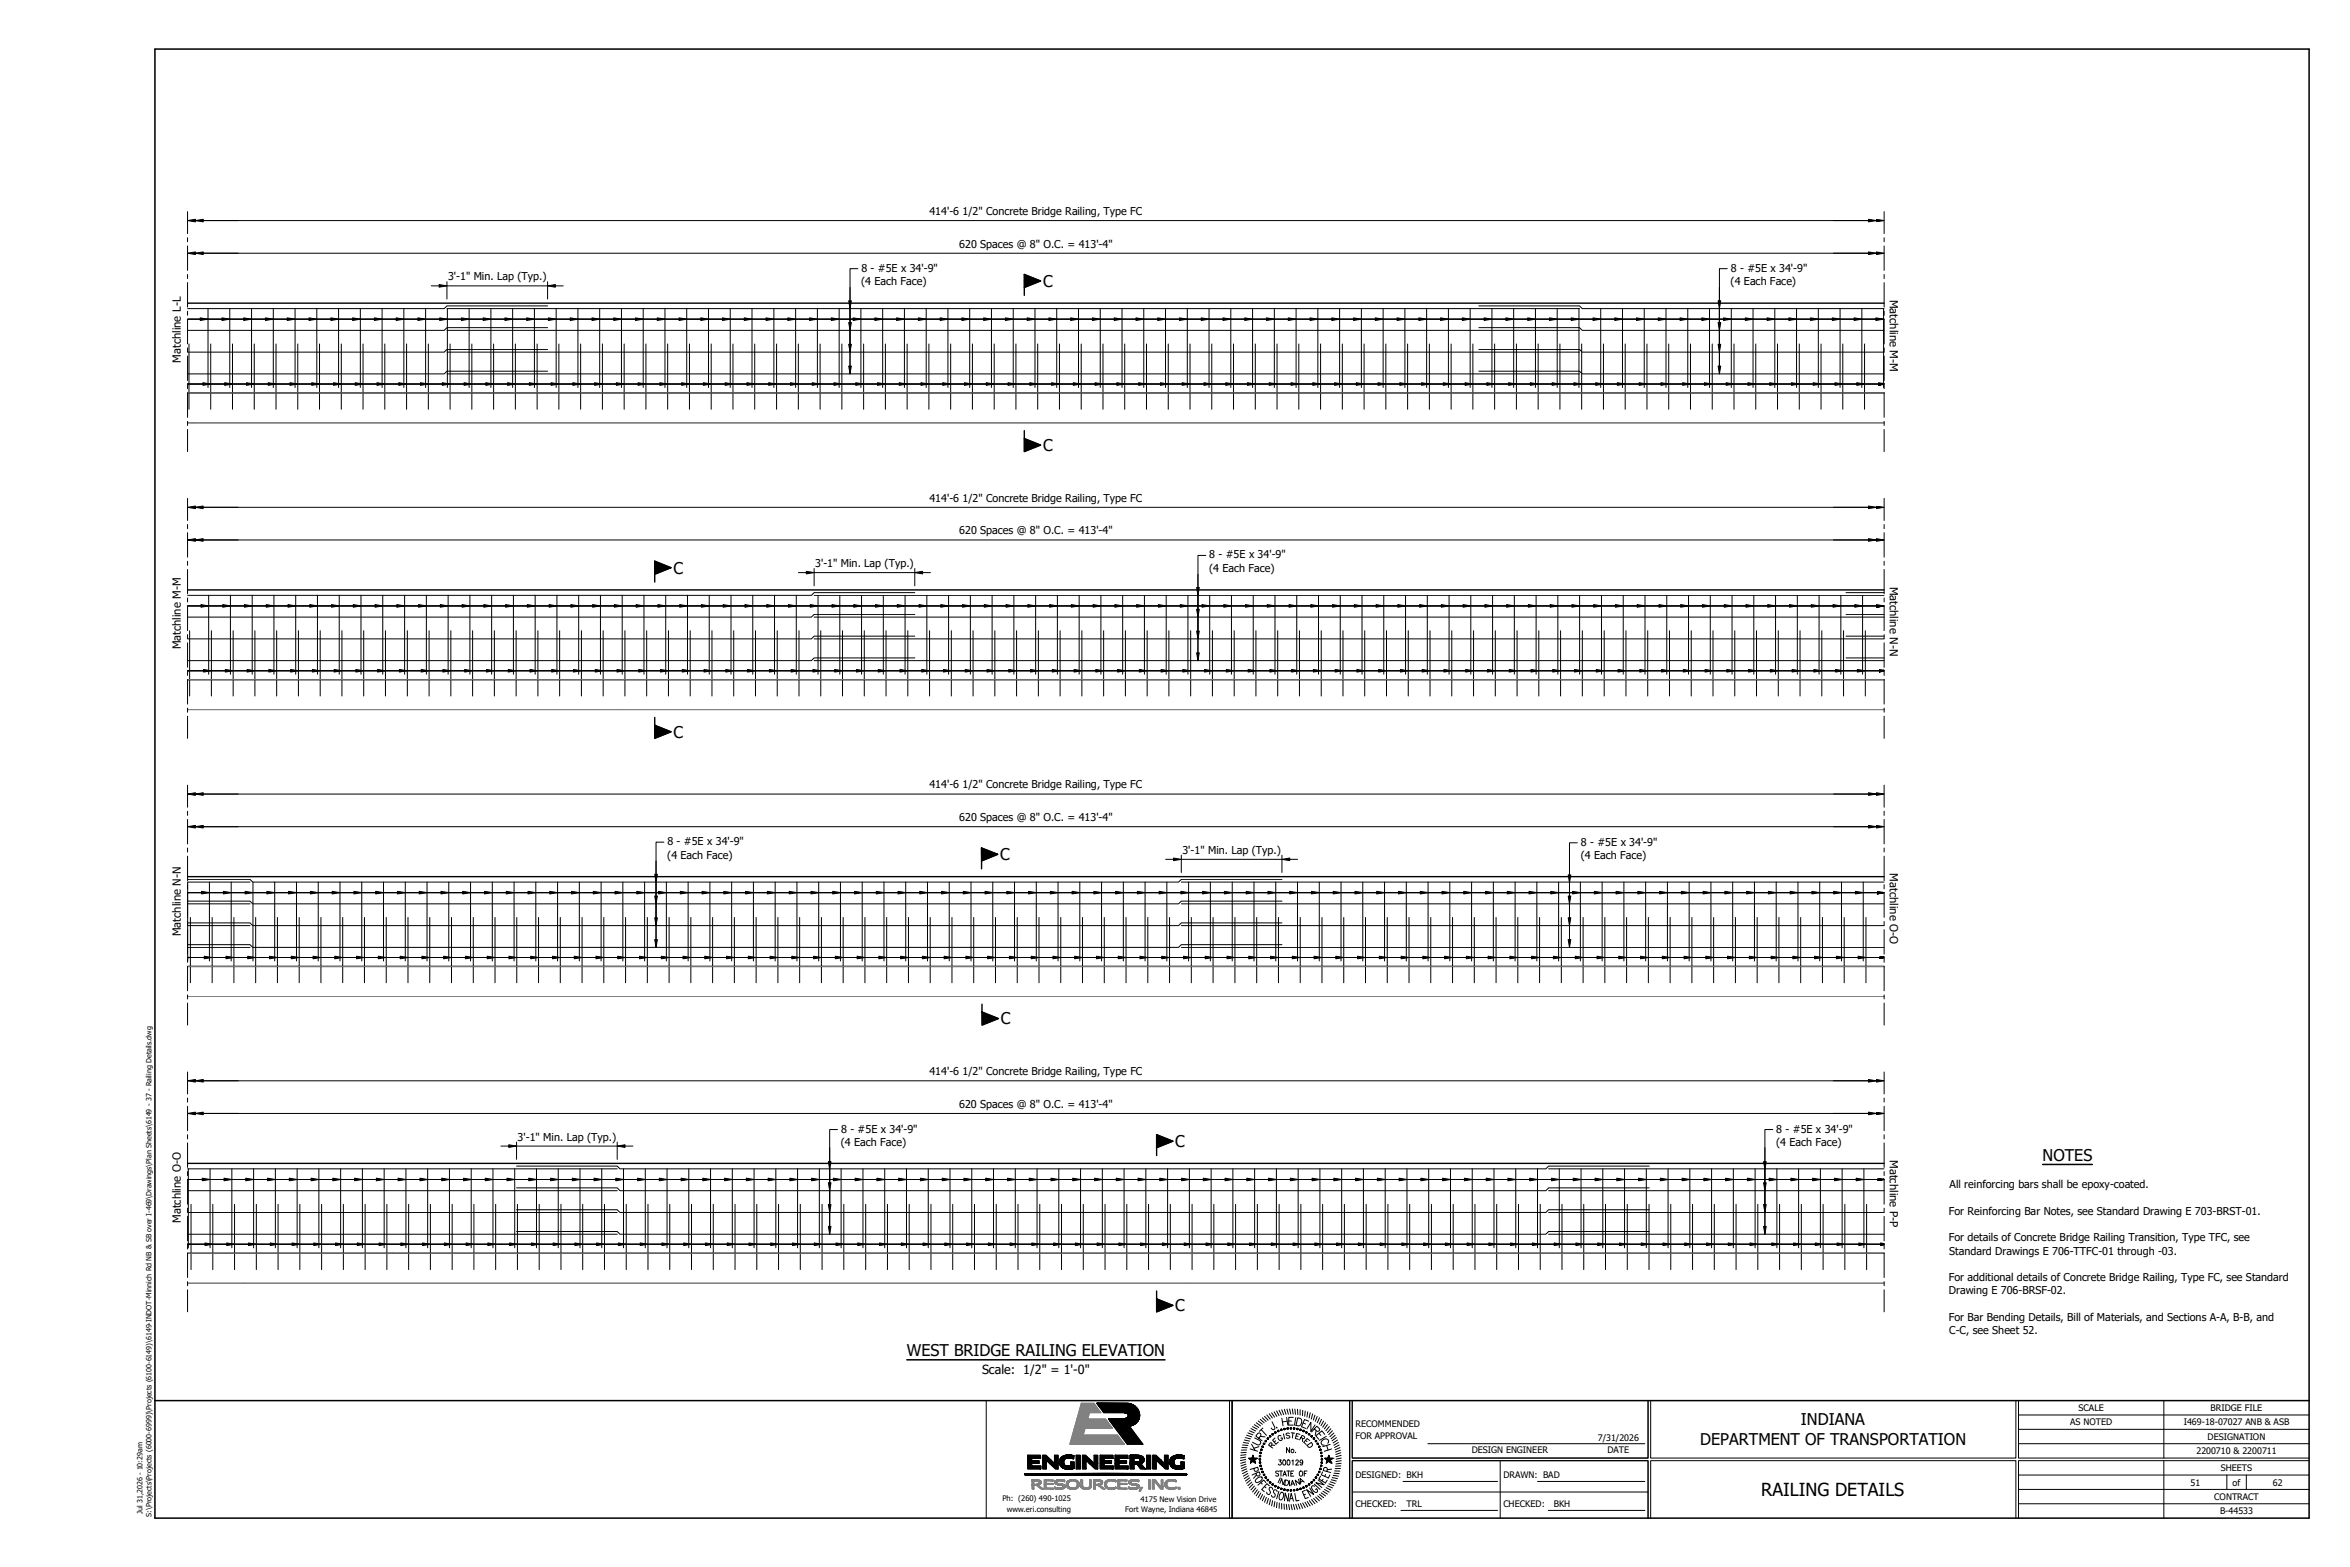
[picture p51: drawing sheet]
<svg xmlns="http://www.w3.org/2000/svg" width="914mm" height="610mm" viewBox="0 0 914 610" stroke-linecap="round" stroke-linejoin="round" font-family="sans-serif">
<defs><g id="words">
<text font-size="7" x="685.3" y="581.9">RAILING DETAILS</text>
<g font-size="6.3">
<text x="405.8" y="111.6">C</text>
<text x="405.8" y="175.4">C</text>
<text x="262" y="223.1">C</text>
<text x="262" y="287">C</text>
<text x="389.2" y="334.6">C</text>
<text x="389.4" y="398.5">C</text>
<text x="457.3" y="446.2">C</text>
<text x="794.8" y="451.7">NOTES</text>
<text x="457.3" y="510.1">C</text>
<text x="352.8" y="527.7">WEST BRIDGE RAILING ELEVATION</text>
<text x="700.7" y="554.4">INDIANA</text>
<text x="661.6" y="562.1">DEPARTMENT OF TRANSPORTATION</text>
</g>
<text font-size="4.9" x="382.1" y="534.5">Scale: 1/2&quot; = 1'-0&quot;</text>
<g font-size="4.4">
<text x="735.3" y="116.6" transform="rotate(90 735.3 116.6)">Matchline M-M</text>
<text x="70.4" y="141.1" transform="rotate(-90 70.4 141.1)">Matchline L-L</text>
<text x="735.3" y="228.2" transform="rotate(90 735.3 228.2)">Matchline N-N</text>
<text x="70.4" y="252.7" transform="rotate(-90 70.4 252.7)">Matchline M-M</text>
<text x="735.3" y="339.8" transform="rotate(90 735.3 339.8)">Matchline O-O</text>
<text x="70.4" y="364.2" transform="rotate(-90 70.4 364.2)">Matchline N-N</text>
<text x="735.3" y="451.3" transform="rotate(90 735.3 451.3)">Matchline P-P</text>
<text x="70.4" y="475.7" transform="rotate(-90 70.4 475.7)">Matchline O-O</text>
</g>
<g font-size="4.2">
<text x="361.7" y="83.6">414'-6 1/2&quot; Concrete Bridge Railing, Type FC</text>
<text x="373.3" y="96.4">620 Spaces @ 8&quot; O.C. = 413'-4&quot;</text>
<text x="335.2" y="105.7">8 - #5E x 34'-9&quot;</text>
<text x="673.5" y="105.7">8 - #5E x 34'-9&quot;</text>
<text x="174.3" y="109">3'-1&quot; Min. Lap (Typ.)</text>
<text x="335.1" y="110.9">(4 Each Face)</text>
<text x="673.4" y="110.9">(4 Each Face)</text>
<text x="361.7" y="195.2">414'-6 1/2&quot; Concrete Bridge Railing, Type FC</text>
<text x="373.3" y="207.9">620 Spaces @ 8&quot; O.C. = 413'-4&quot;</text>
<text x="317.2" y="220.6">3'-1&quot; Min. Lap (Typ.)</text>
<text x="470.5" y="217.2">8 - #5E x 34'-9&quot;</text>
<text x="470.5" y="222.5">(4 Each Face)</text>
<text x="361.7" y="306.7">414'-6 1/2&quot; Concrete Bridge Railing, Type FC</text>
<text x="373.3" y="319.4">620 Spaces @ 8&quot; O.C. = 413'-4&quot;</text>
<text x="259.7" y="328.8">8 - #5E x 34'-9&quot;</text>
<text x="615.1" y="329">8 - #5E x 34'-9&quot;</text>
<text x="259.6" y="334">(4 Each Face)</text>
<text x="460.1" y="332.1">3'-1&quot; Min. Lap (Typ.)</text>
<text x="615.1" y="334.3">(4 Each Face)</text>
<text x="361.7" y="418.3">414'-6 1/2&quot; Concrete Bridge Railing, Type FC</text>
<text x="373.2" y="431">620 Spaces @ 8&quot; O.C. = 413'-4&quot;</text>
<text x="201.4" y="443.7">3'-1&quot; Min. Lap (Typ.)</text>
<text x="327.3" y="440.6">8 - #5E x 34'-9&quot;</text>
<text x="691.2" y="440.6">8 - #5E x 34'-9&quot;</text>
<text x="327.2" y="445.8">(4 Each Face)</text>
<text x="691.1" y="445.8">(4 Each Face)</text>
<text x="758.6" y="462.2">All reinforcing bars shall be epoxy-coated.</text>
<text x="758.3" y="472.5">For Reinforcing Bar Notes, see Standard Drawing E 703-BRST-01.</text>
<text x="758.3" y="482.9">For details of Concrete Bridge Railing Transition, Type TFC, see</text>
<text x="758.4" y="488.1">Standard Drawings E 706-TTFC-01 through -03.</text>
<text x="758.3" y="498.4">For additional details of Concrete Bridge Railing, Type FC, see Standard</text>
<text x="758.3" y="503.5">Drawing E 706-BRSF-02.</text>
<text x="758.3" y="513.8">For Bar Bending Details, Bill of Materials, and Sections A-A, B-B, and</text>
<text x="758.5" y="519">C-C, see Sheet 52.</text>
</g>
<g font-size="3.5">
<text x="808.8" y="549">SCALE</text>
<text x="860.2" y="548.9">BRIDGE FILE</text>
<text x="527.4" y="555">RECOMMENDED</text>
<text x="805.6" y="554.5">AS NOTED</text>
<text x="849.7" y="554.5">I469-18-07027 ANB &amp; ASB</text>
<text x="527.4" y="560">FOR APPROVAL</text>
<text x="621.7" y="560.5">7/31/2026</text>
<text x="859" y="560.1">DESIGNATION</text>
<text x="572.7" y="565.4">DESIGN ENGINEER</text>
<text x="625.5" y="565.4">DATE</text>
<text x="854.6" y="565.7">2200710 &amp; 2200711</text>
<text x="527.4" y="575.1">DESIGNED: BKH</text>
<text x="585" y="575.1">DRAWN: BAD</text>
<text x="864.1" y="572.3">SHEETS</text>
<text x="852.3" y="577.9">51</text>
<text x="868.7" y="577.9">of</text>
<text x="884.4" y="577.9">62</text>
<text x="527.4" y="586.3">CHECKED:</text>
<text x="547.3" y="586.3">TRL</text>
<text x="585" y="586.3">CHECKED:</text>
<text x="604.6" y="586.3">BKH</text>
<text x="861.6" y="583.5">CONTRACT</text>
<text x="863.8" y="589.1">B-44533</text>
</g>
<g font-size="3">
<text x="390" y="584.1">Ph: (260) 490-1025</text>
<text x="443.8" y="584.1">4175 New Vision Drive</text>
<text x="391.7" y="588.1">www.eri.consulting</text>
<text x="437.9" y="588.1">Fort Wayne, Indiana 46845</text>
</g>
<g font-size="2.8">
<text x="55.5" y="589" transform="rotate(-90 55.5 589)">Jul 31,2026 - 10:29am</text>
<text x="59" y="590" transform="rotate(-90 59 590)">S:\Projects\Projects (6000-6999)\Projects (6100-6149)\6149-INDOT-Minnich Rd NB &amp; SB over I-469\Drawings\Plan Sheets\6149 - 37 - Railing Details.dwg</text>
</g>
</g></defs>
<g fill="none" stroke="#000" stroke-width=".39">
<path d="M73 85.8l3-.5v1zM73 98.5l3-.5v1zM76 85.8l3.1-.5v1zM76 98.5l3.1-.5v1zM76 85.8h654.1M76 98.5h654.1M727 85.3l3.1 .5-3.1 .5zM727 98l3.1 .5-3.1 .5zM730.1 85.3l3 .5-3 .5zM730.1 98l3 .5-3 .5zM167.8 111.2h3.1M170.9 110.7l3 .5-3 .5z"/>
<path d="M173.9 109.6v6.7M173.9 111.2h39.2M213.1 111.2l3-.5v1zM213.1 119h-39.2l-1.1 1.1h-99.8M213.1 109.6v6.7M216.1 111.2h3.1M330.2 117h1.1l-.5 3.1zM330.8 111.8v33.7M333.8 104.5h-3v12.5M398.6 106.8l6.3 2.5h-6.3zM398.6 109.3h6.3l-6.3 2.5zM575.4 119h39.2l1.1 1.1h117.4"/>
<path d="M668.5 117h1l-.5 3.1zM669 111.8v33.7M672.1 104.5h-3.1v12.5M73 124.2h660.1M73.5 133.8v25.4M77.9 123.7l3 .5-3 .5zM80.9 120.1v30.6M82 133.8v25.4M86.4 123.7l3 .5-3 .5zM89.4 120.1v30.6M90.5 133.8v25.4M94.8 123.7l3.1 .5-3.1 .5z"/>
<path d="M97.9 120.1v30.6M98.9 133.8v25.4M103.3 123.7l3 .5-3 .5zM106.3 120.1v30.6M107.4 133.8v25.4M111.8 123.7l3 .5-3 .5zM114.8 120.1v30.6M115.9 133.8v25.4M120.2 123.7l3.1 .5-3.1 .5zM123.3 120.1v30.6M124.3 133.8v25.4M128.7 123.7l3.1 .5-3.1 .5z"/>
<path d="M131.7 120.1v30.6M132.8 133.8v25.4M137.2 123.7l3.1 .5-3.1 .5zM140.2 120.1v30.6M141.3 133.8v25.4M145.7 123.7l3 .5-3 .5zM148.7 120.1v30.6M149.7 133.8v25.4M154.1 123.7l3.1 .5-3.1 .5zM157.1 120.1v30.6M158.2 133.8v25.4M162.6 123.7l3.1 .5-3.1 .5z"/>
<path d="M165.6 120.1v30.6M166.7 133.8v25.4M171.1 123.7l3 .5-3 .5zM173.9 120.1h440.7M173.9 128.5h440.7M173.9 137h440.7M174.1 120.1v30.6M175.1 133.8v25.4M179.5 123.7l3.1 .5-3.1 .5zM182.5 120.1v30.6M183.6 133.8v25.4M188 123.7l3.1 .5-3.1 .5z"/>
<path d="M191 120.1v30.6M192.1 133.8v25.4M196.5 123.7l3 .5-3 .5zM199.5 120.1v30.6M200.5 133.8v25.4M204.9 123.7l3.1 .5-3.1 .5zM207.9 120.1v30.6M209 133.8v25.4M213.1 127.5h-39.2l-1.1 1h-99.8M213.1 135.9h-39.2l-1.1 1.1h-99.8M213.4 123.7l3.1 .5-3.1 .5zM216.4 120.1v30.6"/>
<path d="M217.5 133.8v25.4M221.9 123.7l3 .5-3 .5zM224.9 120.1v30.6M225.9 133.8v25.4M230.3 123.7l3.1 .5-3.1 .5zM233.3 120.1v30.6M234.4 133.8v25.4M238.8 123.7l3.1 .5-3.1 .5zM241.8 120.1v30.6M242.9 133.8v25.4M247.3 123.7l3 .5-3 .5zM250.3 120.1v30.6"/>
<path d="M251.3 133.8v25.4M255.7 123.7l3.1 .5-3.1 .5zM258.7 120.1v30.6M259.8 133.8v25.4M264.2 123.7l3.1 .5-3.1 .5zM267.2 120.1v30.6M268.3 133.8v25.4M272.7 123.7l3 .5-3 .5zM275.7 120.1v30.6M276.7 133.8v25.4M281.1 123.7l3.1 .5-3.1 .5zM284.1 120.1v30.6"/>
<path d="M285.2 133.8v25.4M289.6 123.7l3.1 .5-3.1 .5zM292.6 120.1v30.6M293.7 133.8v25.4M298.1 123.7l3 .5-3 .5zM301.1 120.1v30.6M302.2 133.8v25.4M306.5 123.7l3.1 .5-3.1 .5zM309.6 120.1v30.6M310.6 133.8v25.4M315 123.7l3.1 .5-3.1 .5zM318.1 120.1v30.6"/>
<path d="M319.1 133.8v25.4M323.5 123.7l3 .5-3 .5zM326.5 120.1v30.6M327.6 133.8v25.4M330.2 133.9h1.1l-.5 3.1zM330.2 125.5h1.1l-.5 3zM331.9 123.7l3.1 .5-3.1 .5zM335 120.1v30.6M336 133.8v25.4M340.4 123.7l3.1 .5-3.1 .5zM343.5 120.1v30.6M344.5 133.8v25.4"/>
<path d="M348.9 123.7l3 .5-3 .5zM351.9 120.1v30.6M353 133.8v25.4M357.3 123.7l3.1 .5-3.1 .5zM360.4 120.1v30.6M361.4 133.8v25.4M365.8 123.7l3.1 .5-3.1 .5zM368.9 120.1v30.6M369.9 133.8v25.4M374.3 123.7l3 .5-3 .5zM377.3 120.1v30.6M378.4 133.8v25.4"/>
<path d="M382.7 123.7l3.1 .5-3.1 .5zM385.8 120.1v30.6M386.8 133.8v25.4M391.2 123.7l3.1 .5-3.1 .5zM394.3 120.1v30.6M395.3 133.8v25.4M399.7 123.7l3 .5-3 .5zM402.7 120.1v30.6M403.8 133.8v25.4M408.1 123.7l3.1 .5-3.1 .5zM411.2 120.1v30.6M412.2 133.8v25.4"/>
<path d="M416.6 123.7l3.1 .5-3.1 .5zM419.7 120.1v30.6M420.7 133.8v25.4M425.1 123.7l3 .5-3 .5zM428.1 120.1v30.6M429.2 133.8v25.4M433.5 123.7l3.1 .5-3.1 .5zM436.6 120.1v30.6M437.6 133.8v25.4M442 123.7l3.1 .5-3.1 .5zM445.1 120.1v30.6M446.1 133.8v25.4"/>
<path d="M450.5 123.7l3 .5-3 .5zM453.5 120.1v30.6M454.6 133.8v25.4M458.9 123.7l3.1 .5-3.1 .5zM462 120.1v30.6M463 133.8v25.4M467.4 123.7l3.1 .5-3.1 .5zM470.5 120.1v30.6M471.5 133.8v25.4M475.9 123.7l3 .5-3 .5zM478.9 120.1v30.6M480 133.8v25.4"/>
<path d="M484.3 123.7l3.1 .5-3.1 .5zM487.4 120.1v30.6M488.4 133.8v25.4M492.8 123.7l3.1 .5-3.1 .5zM495.9 120.1v30.6M496.9 133.8v25.4M501.3 123.7l3 .5-3 .5zM504.3 120.1v30.6M505.4 133.8v25.4M509.7 123.7l3.1 .5-3.1 .5zM512.8 120.1v30.6M513.8 133.8v25.4"/>
<path d="M518.2 123.7l3.1 .5-3.1 .5zM521.3 120.1v30.6M522.3 133.8v25.4M526.7 123.7l3 .5-3 .5zM529.7 120.1v30.6M530.8 133.8v25.4M535.1 123.7l3.1 .5-3.1 .5zM538.2 120.1v30.6M539.2 133.8v25.4M543.6 123.7l3.1 .5-3.1 .5zM546.7 120.1v30.6M547.7 133.8v25.4"/>
<path d="M552.1 123.7l3 .5-3 .5zM555.1 120.1v30.6M556.2 133.8v25.4M560.5 123.7l3.1 .5-3.1 .5zM563.6 120.1v30.6M564.6 133.8v25.4M569 123.7l3.1 .5-3.1 .5zM572.1 120.1v30.6M573.1 133.8v25.4M575.4 127.5h39.2l1.1 1h117.4M575.4 135.9h39.2l1.1 1.1h117.4M577.5 123.7l3 .5-3 .5z"/>
<path d="M580.5 120.1v30.6M581.6 133.8v25.4M585.9 123.7l3.1 .5-3.1 .5zM589 120.1v30.6M590 133.8v25.4M594.4 123.7l3.1 .5-3.1 .5zM597.5 120.1v30.6M598.5 133.8v25.4M602.9 123.7l3.1 .5-3.1 .5zM605.9 120.1v30.6M607 133.8v25.4M611.4 123.7l3 .5-3 .5z"/>
<path d="M614.4 120.1v30.6M615.4 133.8v25.4M619.8 123.7l3.1 .5-3.1 .5zM622.9 120.1v30.6M623.9 133.8v25.4M628.3 123.7l3.1 .5-3.1 .5zM631.3 120.1v30.6M632.4 133.8v25.4M636.8 123.7l3 .5-3 .5zM639.8 120.1v30.6M640.8 133.8v25.4M645.2 123.7l3.1 .5-3.1 .5z"/>
<path d="M648.3 120.1v30.6M649.3 133.8v25.4M653.7 123.7l3.1 .5-3.1 .5zM656.7 120.1v30.6M657.8 133.8v25.4M662.2 123.7l3 .5-3 .5zM665.2 120.1v30.6M666.2 133.8v25.4M668.5 133.9h1l-.5 3.1zM668.5 125.5h1l-.5 3zM670.6 123.7l3.1 .5-3.1 .5zM673.7 120.1v30.6"/>
<path d="M674.7 133.8v25.4M679.1 123.7l3.1 .5-3.1 .5zM682.1 120.1v30.6M683.2 133.8v25.4M687.6 123.7l3 .5-3 .5zM690.6 120.1v30.6M691.6 133.8v25.4M696 123.7l3.1 .5-3.1 .5zM699.1 120.1v30.6M700.1 133.8v25.4M704.5 123.7l3.1 .5-3.1 .5zM707.5 120.1v30.6"/>
<path d="M708.6 133.8v25.4M713 123.7l3 .5-3 .5zM716 120.1v30.6M717 133.8v25.4M721.4 123.7l3.1 .5-3.1 .5zM724.5 120.1v30.6M725.5 133.8v25.4M729.9 123.7l3.1 .5-3.1 .5zM732.9 120.1v30.6M73 149.3l.5 .1zM73 149.4h660.1M79 148.9l3 .5-3 .5z"/>
<path d="M87.4 148.9l3.1 .5-3.1 .5zM95.9 148.9l3 .5-3 .5zM104.4 148.9l3 .5-3 .5zM112.8 148.9l3.1 .5-3.1 .5zM121.3 148.9l3 .5-3 .5zM129.8 148.9l3 .5-3 .5zM138.2 148.9l3.1 .5-3.1 .5zM146.7 148.9l3 .5-3 .5zM155.2 148.9l3 .5-3 .5zM163.6 148.9l3.1 .5-3.1 .5zM172.1 148.9l3 .5-3 .5zM173.9 145.5h440.7"/>
<path d="M180.6 148.9l3 .5-3 .5zM189 148.9l3.1 .5-3.1 .5zM197.5 148.9l3 .5-3 .5zM206 148.9l3 .5-3 .5zM213.1 144.4h-39.2l-1.1 1.1h-99.8M214.4 148.9l3.1 .5-3.1 .5zM222.9 148.9l3 .5-3 .5zM231.4 148.9l3 .5-3 .5zM239.8 148.9l3.1 .5-3.1 .5zM248.3 148.9l3 .5-3 .5zM256.8 148.9l3 .5-3 .5zM265.2 148.9l3.1 .5-3.1 .5z"/>
<path d="M273.7 148.9l3 .5-3 .5zM282.2 148.9l3 .5-3 .5zM290.6 148.9l3.1 .5-3.1 .5zM299.1 148.9l3 .5-3 .5zM307.6 148.9l3 .5-3 .5zM316 148.9l3.1 .5-3.1 .5zM324.5 148.9l3 .5-3 .5zM330.2 142.4h1.1l-.5 3.1zM333 148.9l3 .5-3 .5zM341.4 148.9l3.1 .5-3.1 .5zM349.9 148.9l3 .5-3 .5zM358.4 148.9l3 .5-3 .5z"/>
<path d="M366.8 148.9l3.1 .5-3.1 .5zM375.3 148.9l3 .5-3 .5zM383.8 148.9l3 .5-3 .5zM392.2 148.9l3.1 .5-3.1 .5zM400.7 148.9l3 .5-3 .5zM409.2 148.9l3 .5-3 .5zM417.6 148.9l3.1 .5-3.1 .5zM426.1 148.9l3 .5-3 .5zM434.6 148.9l3 .5-3 .5zM443.1 148.9l3 .5-3 .5zM451.5 148.9l3.1 .5-3.1 .5zM460 148.9l3 .5-3 .5z"/>
<path d="M468.5 148.9l3 .5-3 .5zM476.9 148.9l3.1 .5-3.1 .5zM485.4 148.9l3 .5-3 .5zM493.9 148.9l3 .5-3 .5zM502.3 148.9l3.1 .5-3.1 .5zM510.8 148.9l3 .5-3 .5zM519.3 148.9l3 .5-3 .5zM527.7 148.9l3.1 .5-3.1 .5zM536.2 148.9l3 .5-3 .5zM544.7 148.9l3 .5-3 .5zM553.1 148.9l3.1 .5-3.1 .5zM561.6 148.9l3 .5-3 .5z"/>
<path d="M570.1 148.9l3 .5-3 .5zM575.4 144.4h39.2l1.1 1.1h117.4M578.5 148.9l3.1 .5-3.1 .5zM587 148.9l3 .5-3 .5zM595.5 148.9l3 .5-3 .5zM603.9 148.9l3.1 .5-3.1 .5zM612.4 148.9l3 .5-3 .5zM620.9 148.9l3 .5-3 .5zM629.3 148.9l3.1 .5-3.1 .5zM637.8 148.9l3 .5-3 .5zM646.3 148.9l3 .5-3 .5zM654.7 148.9l3.1 .5-3.1 .5z"/>
<path d="M663.2 148.9l3 .5-3 .5zM668.5 142.4h1l-.5 3.1zM671.7 148.9l3 .5-3 .5zM680.1 148.9l3.1 .5-3.1 .5zM688.6 148.9l3 .5-3 .5zM697.1 148.9l3 .5-3 .5zM705.5 148.9l3.1 .5-3.1 .5zM714 148.9l3 .5-3 .5zM722.5 148.9l3 .5-3 .5zM730.9 149.9l2.2-.7v.3zM730.9 148.9l2.2 .3-2.2 .7zM398.6 170.6l6.3 2.5h-6.3z"/>
<path d="M398.6 173.1h6.3l-6.3 2.6zM73 197.4l3-.6v1.1zM76 197.4l3-.6v1.1zM76 197.4h654.1M727 196.8l3.1 .6-3.1 .5zM730.1 196.8l3 .6-3 .5zM73 210.1l3-.6v1.1zM76 210.1l3-.6v1.1zM76 210.1h654.1M254.8 218.3l6.3 2.6h-6.3zM469.2 216.1h-3.1v12.5M727 209.5l3.1 .6-3.1 .5z"/>
<path d="M730.1 209.5l3 .6-3 .5zM73 235.7h660.1M78.2 235.2l3 .5-3 .5zM81.2 231.6v30.7M86.7 235.2l3 .5-3 .5zM89.7 231.6v30.7M95.1 235.2l3.1 .5-3.1 .5zM98.1 231.6v30.7M103.6 235.2l3 .5-3 .5zM106.6 231.6v30.7M112.1 235.2l3 .5-3 .5zM115.1 231.6v30.7"/>
<path d="M120.5 235.2l3.1 .5-3.1 .5zM123.5 231.6v30.7M129 235.2l3 .5-3 .5zM132 231.6v30.7M137.5 235.2l3 .5-3 .5zM140.5 231.6v30.7M145.9 235.2l3.1 .5-3.1 .5zM148.9 231.6v30.7M154.4 235.2l3 .5-3 .5zM157.4 231.6v30.7M162.9 235.2l3 .5-3 .5zM165.9 231.6v30.7"/>
<path d="M171.3 235.2l3.1 .5-3.1 .5zM174.4 231.6v30.7M179.8 235.2l3 .5-3 .5zM182.8 231.6v30.7M188.3 235.2l3 .5-3 .5zM191.3 231.6v30.7M196.7 235.2l3.1 .5-3.1 .5zM199.8 231.6v30.7M205.2 235.2l3 .5-3 .5zM208.2 231.6v30.7M213.7 235.2l3 .5-3 .5zM216.7 231.6v30.7"/>
<path d="M222.1 235.2l3.1 .5-3.1 .5zM225.2 231.6v30.7M230.6 235.2l3 .5-3 .5zM233.6 231.6v30.7M239.1 235.2l3 .5-3 .5zM242.1 231.6v30.7M247.5 235.2l3.1 .5-3.1 .5zM250.6 231.6v30.7M254.8 220.9h6.3l-6.3 2.5zM256 235.2l3 .5-3 .5zM259 231.6v30.7M264.5 235.2l3 .5-3 .5z"/>
<path d="M267.5 231.6v30.7M272.9 235.2l3.1 .5-3.1 .5zM276 231.6v30.7M281.4 235.2l3 .5-3 .5zM284.4 231.6v30.7M289.9 235.2l3 .5-3 .5zM292.9 231.6v30.7M298.3 235.2l3.1 .5-3.1 .5zM301.4 231.6v30.7M306.8 235.2l3 .5-3 .5zM309.8 231.6v30.7M310.7 222.8h3"/>
<path d="M313.7 222.2l3.1 .6-3.1 .5zM315.3 235.2l3 .5-3 .5zM316.8 231.6h416.3M316.8 221.1v6.8M316.8 222.8h39.1M318.3 231.6v30.7M323.7 235.2l3.1 .5-3.1 .5zM326.8 231.6v30.7M332.2 235.2l3 .5-3 .5zM335.2 231.6v30.7M340.7 235.2l3 .5-3 .5zM343.7 231.6v30.7"/>
<path d="M349.1 235.2l3.1 .5-3.1 .5zM352.2 231.6v30.7M355.9 222.8l3.1-.6v1.1zM355.9 230.5h-39.1l-1.1 1.1h-242.7M355.9 239h-39.1l-1.1 1.1h-242.7M355.9 221.1v6.8M357.6 235.2l3 .5-3 .5zM359 222.8h3M360.6 231.6v30.7M366.1 235.2l3 .5-3 .5zM369.1 231.6v30.7M374.5 235.2l3.1 .5-3.1 .5z"/>
<path d="M377.6 231.6v30.7M383 235.2l3 .5-3 .5zM386 231.6v30.7M391.5 235.2l3 .5-3 .5zM394.5 231.6v30.7M399.9 235.2l3.1 .5-3.1 .5zM403 231.6v30.7M408.4 235.2l3 .5-3 .5zM411.4 231.6v30.7M416.9 235.2l3 .5-3 .5zM419.9 231.6v30.7M425.3 235.2l3.1 .5-3.1 .5z"/>
<path d="M428.4 231.6v30.7M433.8 235.2l3 .5-3 .5zM436.8 231.6v30.7M442.3 235.2l3 .5-3 .5zM445.3 231.6v30.7M450.8 235.2l3 .5-3 .5zM453.8 231.6v30.7M459.2 235.2l3.1 .5-3.1 .5zM462.2 231.6v30.7M465.6 228.6h1l-.5 3zM465.6 237h1l-.5 3.1zM466.1 223.4v33.6"/>
<path d="M467.7 235.2l3 .5-3 .5zM470.7 231.6v30.7M476.2 235.2l3 .5-3 .5zM479.2 231.6v30.7M484.6 235.2l3.1 .5-3.1 .5zM487.6 231.6v30.7M493.1 235.2l3 .5-3 .5zM496.1 231.6v30.7M501.6 235.2l3 .5-3 .5zM504.6 231.6v30.7M510 235.2l3.1 .5-3.1 .5zM513 231.6v30.7"/>
<path d="M518.5 235.2l3 .5-3 .5zM521.5 231.6v30.7M527 235.2l3 .5-3 .5zM530 231.6v30.7M535.4 235.2l3.1 .5-3.1 .5zM538.4 231.6v30.7M543.9 235.2l3 .5-3 .5zM546.9 231.6v30.7M552.4 235.2l3 .5-3 .5zM555.4 231.6v30.7M560.8 235.2l3.1 .5-3.1 .5zM563.8 231.6v30.7"/>
<path d="M569.3 235.2l3 .5-3 .5zM572.3 231.6v30.7M577.8 235.2l3 .5-3 .5zM580.8 231.6v30.7M586.2 235.2l3.1 .5-3.1 .5zM589.2 231.6v30.7M594.7 235.2l3 .5-3 .5zM597.7 231.6v30.7M603.2 235.2l3 .5-3 .5zM606.2 231.6v30.7M611.6 235.2l3.1 .5-3.1 .5zM614.6 231.6v30.7"/>
<path d="M620.1 235.2l3 .5-3 .5zM623.1 231.6v30.7M628.6 235.2l3 .5-3 .5zM631.6 231.6v30.7M637 235.2l3.1 .5-3.1 .5zM640.1 231.6v30.7M645.5 235.2l3 .5-3 .5zM648.5 231.6v30.7M654 235.2l3 .5-3 .5zM657 231.6v30.7M662.4 235.2l3.1 .5-3.1 .5zM665.5 231.6v30.7"/>
<path d="M670.9 235.2l3 .5-3 .5zM673.9 231.6v30.7M679.4 235.2l3 .5-3 .5zM682.4 231.6v30.7M687.8 235.2l3.1 .5-3.1 .5zM690.9 231.6v30.7M696.3 235.2l3 .5-3 .5zM699.3 231.6v30.7M704.8 235.2l3 .5-3 .5zM707.8 231.6v30.7M713.2 235.2l3.1 .5-3.1 .5zM716.3 231.6v30.7"/>
<path d="M718.3 230.5h14.8M718.3 239h14.8M721.7 235.2l3 .5-3 .5zM724.7 231.6v30.7M730.2 236.2l2.9-.5zM730.2 235.2l2.9 .5-2.9 .5zM73.8 245.4v25.4M82.3 245.4v25.4M90.7 245.4v25.4M99.2 245.4v25.4M107.7 245.4v25.4M116.1 245.4v25.4"/>
<path d="M124.6 245.4v25.4M133.1 245.4v25.4M141.5 245.4v25.4M150 245.4v25.4M158.5 245.4v25.4M167 245.4v25.4M175.4 245.4v25.4M183.9 245.4v25.4M192.4 245.4v25.4M200.8 245.4v25.4M209.3 245.4v25.4M217.8 245.4v25.4"/>
<path d="M226.2 245.4v25.4M234.7 245.4v25.4M243.2 245.4v25.4M251.6 245.4v25.4M260.1 245.4v25.4M268.6 245.4v25.4M277 245.4v25.4M285.5 245.4v25.4M294 245.4v25.4M302.4 245.4v25.4M310.9 245.4v25.4M316.8 240.1h416.3"/>
<path d="M316.8 248.5h416.3M316.8 257h416.3M319.4 245.4v25.4M327.8 245.4v25.4M336.3 245.4v25.4M344.8 245.4v25.4M353.2 245.4v25.4M355.9 247.5h-39.1l-1.1 1h-242.7M355.9 255.9h-39.1l-1.1 1.1h-242.7M361.7 245.4v25.4M370.2 245.4v25.4M378.6 245.4v25.4"/>
<path d="M387.1 245.4v25.4M395.6 245.4v25.4M404 245.4v25.4M412.5 245.4v25.4M421 245.4v25.4M429.4 245.4v25.4M437.9 245.4v25.4M446.4 245.4v25.4M454.8 245.4v25.4M463.3 245.4v25.4M465.6 245.5h1l-.5 3zM465.6 254h1l-.5 3z"/>
<path d="M471.8 245.4v25.4M480.2 245.4v25.4M488.7 245.4v25.4M497.2 245.4v25.4M505.6 245.4v25.4M514.1 245.4v25.4M522.6 245.4v25.4M531 245.4v25.4M539.5 245.4v25.4M548 245.4v25.4M556.4 245.4v25.4M564.9 245.4v25.4"/>
<path d="M573.4 245.4v25.4M581.8 245.4v25.4M590.3 245.4v25.4M598.8 245.4v25.4M607.2 245.4v25.4M615.7 245.4v25.4M624.2 245.4v25.4M632.7 245.4v25.4M641.1 245.4v25.4M649.6 245.4v25.4M658.1 245.4v25.4M666.5 245.4v25.4"/>
<path d="M675 245.4v25.4M683.5 245.4v25.4M691.9 245.4v25.4M700.4 245.4v25.4M708.9 245.4v25.4M717.3 245.4v25.4M718.3 247.5h14.8M718.3 255.9h14.8M725.8 245.4v25.4M73 260.8l.8 .1-.8 .2zM73 260.9h660.1M79.2 260.4l3.1 .5-3.1 .6z"/>
<path d="M87.7 260.4l3 .5-3 .6zM96.1 260.4l3.1 .5-3.1 .6zM104.6 260.4l3.1 .5-3.1 .6zM113.1 260.4l3 .5-3 .6zM121.5 260.4l3.1 .5-3.1 .6zM130 260.4l3.1 .5-3.1 .6zM138.5 260.4l3 .5-3 .6zM146.9 260.4l3.1 .5-3.1 .6zM155.4 260.4l3.1 .5-3.1 .6zM163.9 260.4l3 .5-3 .6zM172.3 260.4l3.1 .5-3.1 .6zM180.8 260.4l3.1 .5-3.1 .6z"/>
<path d="M189.3 260.4l3 .5-3 .6zM197.7 260.4l3.1 .5-3.1 .6zM206.2 260.4l3.1 .5-3.1 .6zM214.7 260.4l3 .5-3 .6zM223.1 260.4l3.1 .5-3.1 .6zM231.6 260.4l3.1 .5-3.1 .6zM240.1 260.4l3 .5-3 .6zM248.5 260.4l3.1 .5-3.1 .6zM257 260.4l3.1 .5-3.1 .6zM265.5 260.4l3 .5-3 .6zM273.9 260.4l3.1 .5-3.1 .6zM282.4 260.4l3.1 .5-3.1 .6z"/>
<path d="M290.9 260.4l3 .5-3 .6zM299.4 260.4l3 .5-3 .6zM307.8 260.4l3.1 .5-3.1 .6zM316.3 260.4l3.1 .5-3.1 .6zM324.8 260.4l3 .5-3 .6zM333.2 260.4l3.1 .5-3.1 .6zM341.7 260.4l3.1 .5-3.1 .6zM350.2 260.4l3 .5-3 .6zM358.6 260.4l3.1 .5-3.1 .6zM367.1 260.4l3.1 .5-3.1 .6zM375.6 260.4l3 .5-3 .6zM384 260.4l3.1 .5-3.1 .6z"/>
<path d="M392.5 260.4l3.1 .5-3.1 .6zM401 260.4l3 .5-3 .6zM409.4 260.4l3.1 .5-3.1 .6zM417.9 260.4l3.1 .5-3.1 .6zM426.4 260.4l3 .5-3 .6zM434.8 260.4l3.1 .5-3.1 .6zM443.3 260.4l3.1 .5-3.1 .6zM451.8 260.4l3 .5-3 .6zM460.2 260.4l3.1 .5-3.1 .6zM468.7 260.4l3.1 .5-3.1 .6zM477.2 260.4l3 .5-3 .6zM485.6 260.4l3.1 .5-3.1 .6z"/>
<path d="M494.1 260.4l3.1 .5-3.1 .6zM502.6 260.4l3 .5-3 .6zM511 260.4l3.1 .5-3.1 .6zM519.5 260.4l3.1 .5-3.1 .6zM528 260.4l3 .5-3 .6zM536.4 260.4l3.1 .5-3.1 .6zM544.9 260.4l3.1 .5-3.1 .6zM553.4 260.4l3 .5-3 .6zM561.8 260.4l3.1 .5-3.1 .6zM570.3 260.4l3.1 .5-3.1 .6zM578.8 260.4l3 .5-3 .6zM587.2 260.4l3.1 .5-3.1 .6z"/>
<path d="M595.7 260.4l3.1 .5-3.1 .6zM604.2 260.4l3 .5-3 .6zM612.6 260.4l3.1 .5-3.1 .6zM621.1 260.4l3.1 .5-3.1 .6zM629.6 260.4l3 .5-3 .6zM638 260.4l3.1 .5-3.1 .6zM646.5 260.4l3.1 .5-3.1 .6zM655 260.4l3 .5-3 .6zM663.4 260.4l3.1 .5-3.1 .6zM671.9 260.4l3.1 .5-3.1 .6zM680.4 260.4l3 .5-3 .6zM688.8 260.4l3.1 .5-3.1 .6z"/>
<path d="M697.3 260.4l3.1 .5-3.1 .6zM705.8 260.4l3 .5-3 .6zM714.2 260.4l3.1 .5-3.1 .6zM722.7 260.4l3.1 .5-3.1 .6zM731.2 261.5l1.9-.8v.4zM731.2 260.4l1.9 .3-1.9 .8zM254.8 282.2l6.3 2.5h-6.3zM254.8 284.7h6.3l-6.3 2.5zM73 308.9l3-.5v1zM76 308.9l3.1-.5v1zM76 308.9h654.1M727.1 308.4l3 .5-3 .5z"/>
<path d="M730.1 308.4l3 .5-3 .5zM73 321.6l3-.5v1zM76 321.6l3.1-.5v1zM76 321.6h654.1M255.3 334.9v33.7M258.3 327.6h-3v12.5M381.9 329.9l6.3 2.5h-6.3zM381.9 332.4h6.3l-6.3 2.5zM453.6 334.3h3M456.6 333.8l3.1 .5-3.1 .5zM459.7 332.7v6.7M459.7 334.3h39.1"/>
<path d="M498.8 334.3l3.1-.5v1zM498.8 332.7v6.7M501.9 334.3h3M610.7 334.9v33.7M613.7 327.9h-3v12.5M727.1 321.1l3 .5-3 .5zM730.1 321.1l3 .5-3 .5zM73 347.3h.1M73 342.1h24.3l1 1.1h360.3l1.1-1.1h39.1M73 350.6h24.3l1 1h360.3l1.1-1h39.1M73 359h24.3l1 1.1h360.3l1.1-1.1h39.1M73 351.6h24.3"/>
<path d="M73 347.3h660.1M74.1 356.9v25.4M78.4 346.8l3.1 .5-3.1 .5zM81.5 343.2v30.6M82.5 356.9v25.4M86.9 346.8l3.1 .5-3.1 .5zM90 343.2v30.6M91 356.9v25.4M95.4 346.8l3 .5-3 .5zM97.3 343.2h-24.3v30.6M98.4 343.2v30.6M99.5 356.9v25.4"/>
<path d="M103.8 346.8l3.1 .5-3.1 .5zM106.9 343.2v30.6M107.9 356.9v25.4M112.3 346.8l3.1 .5-3.1 .5zM115.4 343.2v30.6M116.4 356.9v25.4M120.8 346.8l3 .5-3 .5zM123.8 343.2v30.6M124.9 356.9v25.4M129.2 346.8l3.1 .5-3.1 .5zM132.3 343.2v30.6M133.3 356.9v25.4"/>
<path d="M137.7 346.8l3.1 .5-3.1 .5zM140.8 343.2v30.6M141.8 356.9v25.4M146.2 346.8l3 .5-3 .5zM149.2 343.2v30.6M150.3 356.9v25.4M154.6 346.8l3.1 .5-3.1 .5zM157.7 343.2v30.6M158.7 356.9v25.4M163.1 346.8l3.1 .5-3.1 .5zM166.2 343.2v30.6M167.2 356.9v25.4"/>
<path d="M171.6 346.8l3 .5-3 .5zM174.6 343.2v30.6M175.7 356.9v25.4M180 346.8l3.1 .5-3.1 .5zM183.1 343.2v30.6M184.1 356.9v25.4M188.5 346.8l3.1 .5-3.1 .5zM191.6 343.2v30.6M192.6 356.9v25.4M197 346.8l3 .5-3 .5zM200 343.2v30.6M201.1 356.9v25.4"/>
<path d="M205.4 346.8l3.1 .5-3.1 .5zM208.5 343.2v30.6M209.5 356.9v25.4M213.9 346.8l3.1 .5-3.1 .5zM217 343.2v30.6M218 356.9v25.4M222.4 346.8l3 .5-3 .5zM225.4 343.2v30.6M226.5 356.9v25.4M230.8 346.8l3.1 .5-3.1 .5zM233.9 343.2v30.6M234.9 356.9v25.4"/>
<path d="M239.3 346.8l3.1 .5-3.1 .5zM242.4 343.2v30.6M243.4 356.9v25.4M247.8 346.8l3 .5-3 .5zM250.8 343.2v30.6M251.9 356.9v25.4M254.8 340.1h1l-.5 3.1zM254.8 357h1l-.5 3.1zM254.8 348.6h1l-.5 3zM256.2 346.8l3.1 .5-3.1 .5zM259.3 343.2v30.6M260.3 356.9v25.4"/>
<path d="M264.7 346.8l3.1 .5-3.1 .5zM267.8 343.2v30.6M268.8 356.9v25.4M273.2 346.8l3 .5-3 .5zM276.2 343.2v30.6M277.3 356.9v25.4M281.6 346.8l3.1 .5-3.1 .5zM284.7 343.2v30.6M285.7 356.9v25.4M290.1 346.8l3.1 .5-3.1 .5zM293.2 343.2v30.6M294.2 356.9v25.4"/>
<path d="M298.6 346.8l3.1 .5-3.1 .5zM301.6 343.2v30.6M302.7 356.9v25.4M307.1 346.8l3 .5-3 .5zM310.1 343.2v30.6M311.1 356.9v25.4M315.6 346.8l3 .5-3 .5zM318.6 343.2v30.6M319.6 356.9v25.4M324 346.8l3.1 .5-3.1 .5zM327 343.2v30.6M328.1 356.9v25.4"/>
<path d="M332.5 346.8l3 .5-3 .5zM335.5 343.2v30.6M336.5 356.9v25.4M341 346.8l3 .5-3 .5zM344 343.2v30.6M345 356.9v25.4M349.4 346.8l3.1 .5-3.1 .5zM352.4 343.2v30.6M353.5 356.9v25.4M357.9 346.8l3 .5-3 .5zM360.9 343.2v30.6M361.9 356.9v25.4"/>
<path d="M366.4 346.8l3 .5-3 .5zM369.4 343.2v30.6M370.4 356.9v25.4M374.8 346.8l3.1 .5-3.1 .5zM377.8 343.2v30.6M378.9 356.9v25.4M383.3 346.8l3 .5-3 .5zM386.3 343.2v30.6M387.3 356.9v25.4M391.8 346.8l3 .5-3 .5zM394.8 343.2v30.6M395.8 356.9v25.4"/>
<path d="M400.2 346.8l3.1 .5-3.1 .5zM403.2 343.2v30.6M404.3 356.9v25.4M408.7 346.8l3 .5-3 .5zM411.7 343.2v30.6M412.7 356.9v25.4M417.2 346.8l3 .5-3 .5zM420.2 343.2v30.6M421.2 356.9v25.4M425.6 346.8l3.1 .5-3.1 .5zM428.6 343.2v30.6M429.7 356.9v25.4"/>
<path d="M434.1 346.8l3 .5-3 .5zM437.1 343.2v30.6M438.1 356.9v25.4M442.6 346.8l3 .5-3 .5zM445.6 343.2v30.6M446.6 356.9v25.4M451 346.8l3.1 .5-3.1 .5zM454 343.2v30.6M455.1 356.9v25.4M459.5 346.8l3 .5-3 .5zM459.7 343.2h273.4M459.7 351.6h273.4"/>
<path d="M462.5 343.2v30.6M463.5 356.9v25.4M468 346.8l3 .5-3 .5zM471 343.2v30.6M472 356.9v25.4M476.4 346.8l3.1 .5-3.1 .5zM479.5 343.2v30.6M480.5 356.9v25.4M484.9 346.8l3 .5-3 .5zM487.9 343.2v30.6M489 356.9v25.4M493.4 346.8l3 .5-3 .5z"/>
<path d="M496.4 343.2v30.6M497.5 356.9v25.4M501.8 346.8l3.1 .5-3.1 .5zM504.9 343.2v30.6M505.9 356.9v25.4M510.3 346.8l3 .5-3 .5zM513.3 343.2v30.6M514.4 356.9v25.4M518.8 346.8l3 .5-3 .5zM521.8 343.2v30.6M522.9 356.9v25.4M527.2 346.8l3.1 .5-3.1 .5z"/>
<path d="M530.3 343.2v30.6M531.3 356.9v25.4M535.7 346.8l3 .5-3 .5zM538.7 343.2v30.6M539.8 356.9v25.4M544.2 346.8l3 .5-3 .5zM547.2 343.2v30.6M548.3 356.9v25.4M552.6 346.8l3.1 .5-3.1 .5zM555.7 343.2v30.6M556.7 356.9v25.4M561.1 346.8l3 .5-3 .5z"/>
<path d="M564.1 343.2v30.6M565.2 356.9v25.4M569.6 346.8l3 .5-3 .5zM572.6 343.2v30.6M573.7 356.9v25.4M578 346.8l3.1 .5-3.1 .5zM581.1 343.2v30.6M582.1 356.9v25.4M586.5 346.8l3 .5-3 .5zM589.5 343.2v30.6M590.6 356.9v25.4M595 346.8l3 .5-3 .5z"/>
<path d="M598 343.2v30.6M599.1 356.9v25.4M603.4 346.8l3.1 .5-3.1 .5zM606.5 343.2v30.6M607.5 356.9v25.4M610.2 357h1l-.5 3.1zM610.2 348.6h1l-.5 3zM610.2 340.4h1l-.5 3zM611.9 346.8l3 .5-3 .5zM614.9 343.2v30.6M616 356.9v25.4M620.4 346.8l3 .5-3 .5z"/>
<path d="M623.4 343.2v30.6M624.5 356.9v25.4M628.8 346.8l3.1 .5-3.1 .5zM631.9 343.2v30.6M632.9 356.9v25.4M637.3 346.8l3 .5-3 .5zM640.3 343.2v30.6M641.4 356.9v25.4M645.8 346.8l3 .5-3 .5zM648.8 343.2v30.6M649.9 356.9v25.4M654.2 346.8l3.1 .5-3.1 .5z"/>
<path d="M657.3 343.2v30.6M658.3 356.9v25.4M662.7 346.8l3 .5-3 .5zM665.7 343.2v30.6M666.8 356.9v25.4M671.2 346.8l3 .5-3 .5zM674.2 343.2v30.6M675.3 356.9v25.4M679.6 346.8l3.1 .5-3.1 .5zM682.7 343.2v30.6M683.7 356.9v25.4M688.1 346.8l3 .5-3 .5z"/>
<path d="M691.1 343.2v30.6M692.2 356.9v25.4M696.6 346.8l3 .5-3 .5zM699.6 343.2v30.6M700.7 356.9v25.4M705 346.8l3.1 .5-3.1 .5zM708.1 343.2v30.6M709.1 356.9v25.4M713.5 346.8l3 .5-3 .5zM716.5 343.2v30.6M717.6 356.9v25.4M722 346.8l3 .5-3 .5z"/>
<path d="M725 343.2v30.6M726.1 356.9v25.4M730.4 347.8l2.7-.6zM730.4 346.8l2.7 .4-2.7 .6zM73 372.3l1 .2-1 .2zM73 367.5h24.3l1 1.1h360.3l1.1-1.1h39.1M73 360.1h24.3M73 368.6h24.3M73 372.5h660.1M79.5 372l3 .5-3 .5zM87.9 372l3.1 .5-3.1 .5zM96.4 372l3 .5-3 .5z"/>
<path d="M104.9 372l3 .5-3 .5zM113.3 372l3.1 .5-3.1 .5zM121.8 372l3 .5-3 .5zM130.3 372l3 .5-3 .5zM138.7 372l3.1 .5-3.1 .5zM147.2 372l3 .5-3 .5zM155.7 372l3 .5-3 .5zM164.2 372l3 .5-3 .5zM172.6 372l3.1 .5-3.1 .5zM181.1 372l3 .5-3 .5zM189.6 372l3 .5-3 .5zM198 372l3.1 .5-3.1 .5z"/>
<path d="M206.5 372l3 .5-3 .5zM215 372l3 .5-3 .5zM223.4 372l3.1 .5-3.1 .5zM231.9 372l3 .5-3 .5zM240.4 372l3 .5-3 .5zM248.8 372l3.1 .5-3.1 .5zM254.8 365.5h1l-.5 3.1zM257.3 372l3 .5-3 .5zM265.8 372l3 .5-3 .5zM274.2 372l3.1 .5-3.1 .5zM282.7 372l3 .5-3 .5zM291.2 372l3 .5-3 .5z"/>
<path d="M299.6 372l3.1 .5-3.1 .5zM308.1 372l3 .5-3 .5zM316.6 372l3 .5-3 .5zM325 372l3.1 .5-3.1 .5zM333.5 372l3 .5-3 .5zM342 372l3 .5-3 .5zM350.4 372l3.1 .5-3.1 .5zM358.9 372l3 .5-3 .5zM367.4 372l3 .5-3 .5zM375.8 372l3.1 .5-3.1 .5zM384.3 372l3 .5-3 .5zM392.8 372l3 .5-3 .5z"/>
<path d="M401.2 372l3.1 .5-3.1 .5zM409.7 372l3 .5-3 .5zM418.2 372l3 .5-3 .5zM426.6 372l3.1 .5-3.1 .5zM435.1 372l3 .5-3 .5zM443.6 372l3 .5-3 .5zM452 372l3.1 .5-3.1 .5zM459.7 360.1h273.4M459.7 368.6h273.4M460.5 372l3 .5-3 .5zM469 372l3 .5-3 .5zM477.4 372l3.1 .5-3.1 .5z"/>
<path d="M485.9 372l3 .5-3 .5zM494.4 372l3 .5-3 .5zM502.8 372l3.1 .5-3.1 .5zM511.3 372l3 .5-3 .5zM519.8 372l3 .5-3 .5zM528.2 372l3.1 .5-3.1 .5zM536.7 372l3 .5-3 .5zM545.2 372l3 .5-3 .5zM553.6 372l3.1 .5-3.1 .5zM562.1 372l3 .5-3 .5zM570.6 372l3 .5-3 .5zM579 372l3.1 .5-3.1 .5z"/>
<path d="M587.5 372l3 .5-3 .5zM596 372l3 .5-3 .5zM604.4 372l3.1 .5-3.1 .5zM610.2 365.5h1l-.5 3.1zM612.9 372l3.1 .5-3.1 .5zM621.4 372l3.1 .5-3.1 .5zM629.9 372l3 .5-3 .5zM638.3 372l3.1 .5-3.1 .5zM646.8 372l3.1 .5-3.1 .5zM655.3 372l3 .5-3 .5zM663.7 372l3.1 .5-3.1 .5zM672.2 372l3.1 .5-3.1 .5z"/>
<path d="M680.7 372l3 .5-3 .5zM689.1 372l3.1 .5-3.1 .5zM697.6 372l3.1 .5-3.1 .5zM706.1 372l3 .5-3 .5zM714.5 372l3.1 .5-3.1 .5zM723 372l3.1 .5-3.1 .5zM731.5 373l1.6-.8v.5zM731.5 372l1.6 .2-1.6 .8zM382.1 393.7l6.4 2.5h-6.4zM382.1 396.2h6.4l-6.4 2.6zM727 419.9l3.1 .6-3.1 .5zM730.1 419.9l3 .6-3 .5z"/>
<path d="M73 420.5l3-.6v1.1zM73 433.2l3-.6v1.1zM76 420.5l3.1-.6v1.1zM76 433.2l3.1-.6v1.1zM76 420.5h654.1M76 433.2h654.1M325.9 439.4h-3.1v12.5M689.8 439.4h-3.1v12.5M727 432.6l3.1 .6-3.1 .5zM730.1 432.6l3 .6-3 .5zM73 458.8l.3 .1zM73 454.7h167.2"/>
<path d="M73 458.9h660.1M73.3 454.7v30.7M78.7 458.3l3 .6-3 .5zM81.7 454.7v30.7M87.2 458.3l3 .6-3 .5zM90.2 454.7v30.7M95.6 458.3l3.1 .6-3.1 .5zM98.7 454.7v30.7M104.1 458.3l3 .6-3 .5zM107.1 454.7v30.7M112.6 458.3l3 .6-3 .5zM115.6 454.7v30.7"/>
<path d="M121 458.3l3.1 .6-3.1 .5zM124.1 454.7v30.7M129.5 458.3l3 .6-3 .5zM132.5 454.7v30.7M138 458.3l3 .6-3 .5zM141 454.7v30.7M146.4 458.3l3.1 .6-3.1 .5zM149.5 454.7v30.7M154.9 458.3l3.1 .6-3.1 .5zM157.9 454.7v30.7M163.4 458.3l3.1 .6-3.1 .5zM166.4 454.7v30.7"/>
<path d="M171.9 458.3l3 .6-3 .5zM174.9 454.7v30.7M180.3 458.3l3.1 .6-3.1 .5zM183.3 454.7v30.7M188.8 458.3l3.1 .6-3.1 .5zM191.8 454.7v30.7M194.9 445.9h3.1M197.3 458.3l3 .6-3 .5zM198 445.3l3 .6-3 .5zM200.3 454.7v30.7M201 453.6h39.2l1 1.1h360.3l1.1-1.1h39.1M201 444.3v6.7"/>
<path d="M201 445.9h39.2M205.7 458.3l3.1 .6-3.1 .5zM208.7 454.7v30.7M214.2 458.3l3.1 .6-3.1 .5zM217.2 454.7v30.7M222.7 458.3l3 .6-3 .5zM225.7 454.7v30.7M231.1 458.3l3.1 .6-3.1 .5zM234.1 454.7v30.7M239.6 458.3l3.1 .6-3.1 .5zM240.2 445.9l3-.6v1.1zM240.2 444.3v6.7"/>
<path d="M242.6 454.7v30.7M243.2 445.9h3.1M248.1 458.3l3 .6-3 .5zM251.1 454.7v30.7M256.5 458.3l3.1 .6-3.1 .5zM259.5 454.7v30.7M265 458.3l3.1 .6-3.1 .5zM268 454.7v30.7M273.5 458.3l3 .6-3 .5zM276.5 454.7v30.7M281.9 458.3l3.1 .6-3.1 .5zM284.9 454.7v30.7"/>
<path d="M290.4 458.3l3.1 .6-3.1 .5zM293.4 454.7v30.7M298.9 458.3l3 .6-3 .5zM301.9 454.7v30.7M307.3 458.3l3.1 .6-3.1 .5zM310.3 454.7v30.7M315.8 458.3l3.1 .6-3.1 .5zM318.8 454.7v30.7M322.3 451.9h1l-.5 3.1zM322.8 446.5v33.6M324.3 458.3l3 .6-3 .5zM327.3 454.7v30.7"/>
<path d="M332.7 458.3l3.1 .6-3.1 .5zM335.8 454.7v30.7M341.2 458.3l3.1 .6-3.1 .5zM344.3 454.7v30.7M349.7 458.3l3 .6-3 .5zM352.7 454.7v30.7M358.1 458.3l3.1 .6-3.1 .5zM361.2 454.7v30.7M366.6 458.3l3.1 .6-3.1 .5zM369.7 454.7v30.7M375.1 458.3l3 .6-3 .5zM378.1 454.7v30.7"/>
<path d="M383.5 458.3l3.1 .6-3.1 .5zM386.6 454.7v30.7M392 458.3l3.1 .6-3.1 .5zM395.1 454.7v30.7M400.5 458.3l3 .6-3 .5zM403.5 454.7v30.7M408.9 458.3l3.1 .6-3.1 .5zM412 454.7v30.7M417.4 458.3l3.1 .6-3.1 .5zM420.5 454.7v30.7M425.9 458.3l3 .6-3 .5zM428.9 454.7v30.7"/>
<path d="M434.3 458.3l3.1 .6-3.1 .5zM437.4 454.7v30.7M442.8 458.3l3.1 .6-3.1 .5zM445.9 454.7v30.7M450 441.4l6.4 2.5h-6.4zM450 443.9h6.4l-6.4 2.6zM451.3 458.3l3 .6-3 .5zM454.3 454.7v30.7M459.7 458.3l3.1 .6-3.1 .5zM462.8 454.7v30.7M468.2 458.3l3.1 .6-3.1 .5zM471.3 454.7v30.7"/>
<path d="M476.7 458.3l3 .6-3 .5zM479.7 454.7v30.7M485.1 458.3l3.1 .6-3.1 .5zM488.2 454.7v30.7M493.6 458.3l3.1 .6-3.1 .5zM496.7 454.7v30.7M502.1 458.3l3 .6-3 .5zM505.1 454.7v30.7M510.5 458.3l3.1 .6-3.1 .5zM513.6 454.7v30.7M519 458.3l3.1 .6-3.1 .5zM522.1 454.7v30.7"/>
<path d="M527.5 458.3l3 .6-3 .5zM530.5 454.7v30.7M535.9 458.3l3.1 .6-3.1 .5zM539 454.7v30.7M544.4 458.3l3.1 .6-3.1 .5zM547.5 454.7v30.7M552.9 458.3l3 .6-3 .5zM555.9 454.7v30.7M561.3 458.3l3.1 .6-3.1 .5zM564.4 454.7v30.7M569.8 458.3l3.1 .6-3.1 .5zM572.9 454.7v30.7"/>
<path d="M578.3 458.3l3 .6-3 .5zM581.3 454.7v30.7M586.7 458.3l3.1 .6-3.1 .5zM589.8 454.7v30.7M595.2 458.3l3.1 .6-3.1 .5zM598.3 454.7v30.7M602.6 454.7h130.5M603.7 458.3l3 .6-3 .5zM606.7 454.7v30.7M612.1 458.3l3.1 .6-3.1 .5zM615.2 454.7v30.7M620.6 458.3l3.1 .6-3.1 .5z"/>
<path d="M623.7 454.7v30.7M629.1 458.3l3.1 .6-3.1 .5zM632.1 454.7v30.7M637.6 458.3l3 .6-3 .5zM640.6 454.7v30.7M646 458.3l3.1 .6-3.1 .5zM649.1 454.7v30.7M654.5 458.3l3.1 .6-3.1 .5zM657.5 454.7v30.7M663 458.3l3 .6-3 .5zM666 454.7v30.7M671.4 458.3l3.1 .6-3.1 .5z"/>
<path d="M674.5 454.7v30.7M679.9 458.3l3.1 .6-3.1 .5zM682.9 454.7v30.7M686.2 451.9h1l-.5 3.1zM686.7 446.5v33.6M688.4 458.3l3 .6-3 .5zM691.4 454.7v30.7M696.8 458.3l3.1 .6-3.1 .5zM699.9 454.7v30.7M705.3 458.3l3.1 .6-3.1 .5zM708.3 454.7v30.7M713.8 458.3l3 .6-3 .5z"/>
<path d="M716.8 454.7v30.7M722.2 458.3l3.1 .6-3.1 .5zM725.3 454.7v30.7M730.7 459.4l2.4-.7v.2zM730.7 458.3l2.4 .4-2.4 .7zM73 463.2h167.2M73 471.7h167.2M74.3 468.5v25.4M82.8 468.5v25.4M91.3 468.5v25.4M99.7 468.5v25.4M108.2 468.5v25.4"/>
<path d="M116.7 468.5v25.4M125.1 468.5v25.4M133.6 468.5v25.4M142.1 468.5v25.4M150.5 468.5v25.4M159 468.5v25.4M167.5 468.5v25.4M175.9 468.5v25.4M184.4 468.5v25.4M192.9 468.5v25.4M201 462.1h39.2l1 1.1h360.3l1.1-1.1h39.1M201 470.6h39.2l1 1.1h360.3l1.1-1.1h39.1"/>
<path d="M201 479.1h39.2l1 1h360.3l1.1-1h39.1M201.3 468.5v25.4M209.8 468.5v25.4M218.3 468.5v25.4M226.7 468.5v25.4M235.2 468.5v25.4M243.7 468.5v25.4M252.1 468.5v25.4M260.6 468.5v25.4M269.1 468.5v25.4M277.5 468.5v25.4M286 468.5v25.4"/>
<path d="M294.5 468.5v25.4M302.9 468.5v25.4M311.4 468.5v25.4M319.9 468.5v25.4M322.3 468.6h1l-.5 3zM322.3 477.1h1l-.5 3zM322.3 460.1h1l-.5 3.1zM328.3 468.5v25.4M336.8 468.5v25.4M345.3 468.5v25.4M353.8 468.5v25.4M362.2 468.5v25.4"/>
<path d="M370.7 468.5v25.4M379.2 468.5v25.4M387.6 468.5v25.4M396.1 468.5v25.4M404.6 468.5v25.4M413 468.5v25.4M421.5 468.5v25.4M430 468.5v25.4M438.4 468.5v25.4M446.9 468.5v25.4M455.4 468.5v25.4M463.8 468.5v25.4"/>
<path d="M472.3 468.5v25.4M480.8 468.5v25.4M489.2 468.5v25.4M497.7 468.5v25.4M506.2 468.5v25.4M514.6 468.5v25.4M523.1 468.5v25.4M531.6 468.5v25.4M540 468.5v25.4M548.5 468.5v25.4M557 468.5v25.4M565.4 468.5v25.4"/>
<path d="M573.9 468.5v25.4M582.4 468.5v25.4M590.8 468.5v25.4M599.3 468.5v25.4M602.6 463.2h130.5M602.6 471.7h130.5M607.8 468.5v25.4M616.2 468.5v25.4M624.7 468.5v25.4M633.2 468.5v25.4M641.6 468.5v25.4M650.1 468.5v25.4"/>
<path d="M658.6 468.5v25.4M667 468.5v25.4M675.5 468.5v25.4M684 468.5v25.4M686.2 468.6h1l-.5 3zM686.2 477.1h1l-.5 3zM686.2 460.1h1l-.5 3.1zM692.4 468.5v25.4M700.9 468.5v25.4M709.4 468.5v25.4M717.8 468.5v25.4M726.3 468.5v25.4"/>
<path d="M73 483.8l1.3 .2-1.3 .3zM73 480.1h167.2M73 484h660.1M79.8 483.5l3 .5-3 .5zM88.2 483.5l3.1 .5-3.1 .5zM96.7 483.5l3 .5-3 .5zM105.2 483.5l3 .5-3 .5zM113.6 483.5l3.1 .5-3.1 .5zM122.1 483.5l3 .5-3 .5zM130.6 483.5l3 .5-3 .5zM139 483.5l3.1 .5-3.1 .5zM147.5 483.5l3 .5-3 .5z"/>
<path d="M156 483.5l3 .5-3 .5zM164.4 483.5l3.1 .5-3.1 .5zM172.9 483.5l3 .5-3 .5zM181.4 483.5l3 .5-3 .5zM189.8 483.5l3.1 .5-3.1 .5zM198.3 483.5l3 .5-3 .5zM206.8 483.5l3 .5-3 .5zM215.2 483.5l3.1 .5-3.1 .5zM223.7 483.5l3 .5-3 .5zM232.2 483.5l3 .5-3 .5zM240.6 483.5l3.1 .5-3.1 .5zM249.1 483.5l3 .5-3 .5z"/>
<path d="M257.6 483.5l3 .5-3 .5zM266 483.5l3.1 .5-3.1 .5zM274.5 483.5l3 .5-3 .5zM283 483.5l3 .5-3 .5zM291.4 483.5l3.1 .5-3.1 .5zM299.9 483.5l3 .5-3 .5zM308.4 483.5l3 .5-3 .5zM316.8 483.5l3.1 .5-3.1 .5zM325.3 483.5l3 .5-3 .5zM333.8 483.5l3 .5-3 .5zM342.2 483.5l3.1 .5-3.1 .5zM350.7 483.5l3 .5-3 .5z"/>
<path d="M359.2 483.5l3 .5-3 .5zM367.6 483.5l3.1 .5-3.1 .5zM376.1 483.5l3 .5-3 .5zM384.6 483.5l3 .5-3 .5zM393 483.5l3.1 .5-3.1 .5zM401.5 483.5l3 .5-3 .5zM410 483.5l3 .5-3 .5zM418.4 483.5l3.1 .5-3.1 .5zM426.9 483.5l3 .5-3 .5zM435.4 483.5l3 .5-3 .5zM443.8 483.5l3.1 .5-3.1 .5zM452.3 483.5l3 .5-3 .5z"/>
<path d="M460.8 483.5l3 .5-3 .5zM469.3 483.5l3 .5-3 .5zM477.7 483.5l3.1 .5-3.1 .5zM486.2 483.5l3 .5-3 .5zM494.7 483.5l3 .5-3 .5zM503.1 483.5l3.1 .5-3.1 .5zM511.6 483.5l3 .5-3 .5zM520.1 483.5l3 .5-3 .5zM528.5 483.5l3.1 .5-3.1 .5zM537 483.5l3 .5-3 .5zM545.5 483.5l3 .5-3 .5zM553.9 483.5l3.1 .5-3.1 .5z"/>
<path d="M562.4 483.5l3 .5-3 .5zM570.9 483.5l3 .5-3 .5zM579.3 483.5l3.1 .5-3.1 .5zM587.8 483.5l3 .5-3 .5zM596.3 483.5l3 .5-3 .5zM602.6 480.1h130.5M604.7 483.5l3.1 .5-3.1 .5zM613.2 483.5l3 .5-3 .5zM621.7 483.5l3 .5-3 .5zM630.1 483.5l3.1 .5-3.1 .5zM638.6 483.5l3 .5-3 .5zM647.1 483.5l3 .5-3 .5z"/>
<path d="M655.5 483.5l3.1 .5-3.1 .5zM664 483.5l3 .5-3 .5zM672.5 483.5l3 .5-3 .5zM680.9 483.5l3.1 .5-3.1 .5zM689.4 483.5l3 .5-3 .5zM697.9 483.5l3 .5-3 .5zM706.3 483.5l3.1 .5-3.1 .5zM714.8 483.5l3 .5-3 .5zM723.3 483.5l3 .5-3 .5zM731.7 484.5l1.4-.7v.5zM731.7 483.5l1.4 .3-1.4 .7zM450 505.3l6.4 2.5h-6.4z"/>
<path d="M450 507.8h6.4l-6.4 2.6zM484.6 559.3l2 .5M485.1 558.3l1.9 .7M485.6 557.4l1.9 .8M486.2 556.6l1.8 .8M486.7 555.8l1.9 .9M487.4 555l1.8 1M488.1 554.2l1.7 1.1M488.2 559.4l1.9 1 .4 1.1a.94 .94 0 0 1-1.3 .6l-1.9-1M488.8 553.5l1.7 1.2M489.6 552.8l1.6 1.3M489.8 559.6l.8-1.4-.1-.5-.6-.3-.5 .3-.7 1 2.4 1.8"/>
<path d="M490.3 558.8l1.9 .2M490.3 552.2l1.6 1.3M490.7 556.2l2.1 2.2M491.2 551.6l1.5 1.4M491.4 555.5l-1.3 1.3M492 551l1.4 1.5M492.9 550.5l1.3 1.6M493 559.6h.3l-.2 .3zM493.1 559.4l.2-.1v.3zM493.1 559.4l.2 .2h-.3zM493.1 559.9l.2-.3 .1 .3zM493.3 559.6h.3v.3z"/>
<path d="M493.3 559.3l.2 .1-.2 .2zM493.3 559.6l.3 .3h-.2zM493.5 559.4l.1 .2h-.3zM493.9 550l1.2 1.6M493.9 558.7l.3 .1-.2 .2zM494 559l.2-.2v.3zM494 558.5l.2-.1v.4zM494 558.5l.2 .3-.3-.1zM494.2 558.8h.3l-.1 .2zM494.2 558.8l.2 .2-.2 .1zM494.2 558.4l.3 .1-.3 .3zM494.5 558.5v.3h-.3z"/>
<path d="M494.8 549.6l1.1 1.7M494.9 557.9l.3 .1-.2 .1zM495 553.1l1.1 2.5-.2 .4-.6 .2-.6-.7M495 558.1l.2-.1v.2zM495 557.7h.3l-.1 .3zM495 557.7l.2 .3-.3-.1zM495.2 558h.3l-.1 .2zM495.2 558l.3-.2v.2zM495.2 558l.2 .2h-.2zM495.3 557.7l.2 .1-.3 .2zM495.8 549.2l1 1.8M496 557.2l.3 .1-.3 .1z"/>
<path d="M496 557.4l.3-.1-.1 .3zM496.1 557h.3l-.1 .3zM496.1 557l.2 .3-.3-.1zM496.1 559.4l-.9 .9 1.3 1.5 .9-.8M496.3 557.3l.3 .1-.2 .1zM496.3 557.3l.2-.2 .1 .3zM496.3 557.3l-.1 .3zM496.4 557l.1 .1-.2 .2zM496.7 555.2l.1 .3zM496.7 548.9l1 1.8M497.1 556.6l.3 .1zM497.1 556.8l.3-.1-.1 .3z"/>
<path d="M497.2 556.4h.3l-.1 .3zM497.2 556.4l.2 .3-.3-.1zM497.4 556.7l.3 .1-.2 .2zM497.4 556.7l.3-.1v.2zM497.4 556.7l.1 .3zM497.5 556.4l.2 .2-.3 .1zM497.7 548.6l.9 1.9M498.3 556.3h.3l-.2 .2zM498.3 556.1l.3 .2h-.3zM498.5 555.9l.2 .1-.1 .3zM498.5 555.9l.1 .4-.3-.2zM498.5 558.6a.74 .74 0 0 0-1 0 .74 .74 0 0 0-.2 1 .84 .84 0 0 0 .8 .8 .84 .84 0 0 0 .9-.6l-.1-.5-.5 .2"/>
<path d="M498.6 556.3l.3 .1-.3 .2zM498.6 556.3l.3-.2v.3zM498.6 556.3v.3zM498.7 556l-.1 .3zM498.7 548.4l.8 1.9M498.8 551.7l.4 3M499.4 557.8l.5 2M499.5 556l.3-.1-.2 .3zM499.5 555.8l.2-.2 .1 .3zM499.5 555.8l.3 .1-.3 .1zM499.7 555.6l.3 .1-.2 .2zM499.7 548.3l.7 1.9"/>
<path d="M499.8 555.9l.2 .2-.1 .1zM499.8 555.9l.3-.1-.1 .3zM499.8 555.9l.1 .3h-.3zM500 555.7l.1 .1-.3 .1zM500.6 551.4l.5 3M500.7 555.8l.3-.1-.2 .3zM500.8 548.2l.5 2M500.8 555.5l.2-.1v.3zM500.8 555.5l.2 .2-.3 .1zM500.8 552.9l-1.8 .3M501 555.4l.2 .1-.2 .2zM501 555.7l.3 .2-.2 .1z"/>
<path d="M501 555.7h.4l-.1 .2zM501 555.7l.1 .3h-.3zM501.2 555.5l.2 .2h-.4zM501.4 552.8h1.1M501.7 557.7l-.9-.2-.4 .4 .2 .4 1.1 .4 .2 .4-.5 .4-.9-.2M501.8 548.1l.4 2M502 555.7h.3l-.2 .2zM502.1 555.4l.2 .3h-.3zM502.1 555.9l.2-.2v.3zM502.1 555.4l.2-.1v.4zM502.3 555.3l.2 .1-.2 .3zM502.3 555.7l.2 .2-.2 .1z"/>
<path d="M502.3 555.7h.3l-.1 .2zM502.4 557.4l1.4 .1M502.5 555.4l.1 .3h-.3zM502.8 548.1l.4 2M503.1 557.4l-.2 2M503.2 551.4h-1.7l-.1 3h1.8M503.3 555.7h.3l-.3 .2zM503.3 555.9l.3-.2-.1 .3zM503.3 555.5l.3-.1v.3zM503.3 555.5l.3 .2h-.3zM503.6 555.7l.2-.2 .1 .3zM503.6 555.7l.2 .3h-.3z"/>
<path d="M503.6 555.7l.3 .1-.1 .2zM503.6 555.4l.2 .1-.2 .2zM503.9 548.2l.2 2M504.2 551.5l-.5 2.9M504.3 558.6l.8 .2M504.5 555.8l.3 .1-.3 .2zM504.5 556.1l.3-.2-.1 .3zM504.6 555.7l.2 .2-.3-.1zM504.6 555.7l.3-.1-.1 .3zM504.8 555.9l.3-.1v.2zM504.8 555.9l.2 .3h-.3zM504.8 555.9l.3 .1-.1 .2z"/>
<path d="M504.9 555.6l.2 .2-.3 .1zM504.9 548.3l.1 2M505 551.6a1.58 1.58 0 0 1 1.5 1.4 1.58 1.58 0 0 1-1.3 1.7l-.9-.2zM505.7 556.1l.2-.1 .1 .3zM505.7 556.1l.3 .2-.2 .1zM505.8 556.4l.2-.1-.1 .3zM505.8 558l-1.2-.3-.6 1.9 1.2 .3M505.9 556l.2-.1-.1 .4zM505.9 548.4v2.1M506 556.3l.3-.2v.2zM506 556.3l.2 .2-.3 .1zM506 556.3h.3l-.1 .2z"/>
<path d="M506.1 555.9l.2 .2-.3 .2zM506.2 559.2l1 .5 .5-.3-.3-.6-.8-.4-.9 1.8M506.8 559.5l.1 1.3M506.9 548.6l-.1 2.1M506.9 556.6l.2-.2 .1 .3zM506.9 556.6l.3 .1-.3 .1zM506.9 556.8l.3-.1-.1 .3zM507 553.6l1 .4M507.1 556.4h.2l-.1 .3zM507.2 556.7l.3 .1zM507.2 556.7l.1 .3h-.2zM507.2 556.7l.3 .1-.2 .2z"/>
<path d="M507.3 556.4l.2 .2-.3 .1zM507.9 548.9l-.2 2.1M508 557.1l.3-.1v.3zM508 557.1l.3 .2-.3 .1zM508 557.4l.3-.1-.1 .2zM508.3 557h.2l-.2 .3zM508.3 557.3l.3-.1zM508.3 557.3l.1 .3-.2-.1zM508.3 557.3l.3 .1-.2 .2zM508.5 557l.1 .2-.3 .1zM508.8 549.2l-.2 2.1M509.1 558h.3l-.2 .2z"/>
<path d="M509.1 557.8l.3-.1v.3zM509.1 557.8l.3 .2h-.3zM509.2 552.9l-1.6-.7-1.2 2.8 1.6 .7M509.4 557.7h.2l-.2 .3zM509.4 558l.3-.1v.2zM509.4 558v.2h-.2zM509.4 558l.3 .1-.3 .1zM509.6 557.7l.1 .2-.3 .1zM509.8 549.6l-.4 2M510.1 558.8h.3l-.2 .2zM510.1 558.5l.3-.1v.4zM510.1 558.5l.3 .3z"/>
<path d="M510.4 558.8v.3l-.2-.1zM510.4 558.8l.2 .2-.2 .1zM510.4 558.8l.3-.1-.1 .3zM510.4 558.4l.2 .1-.2 .3zM510.6 558.5l.1 .2-.3 .1zM510.8 550l-.6 2M511 559.6h.3l-.3 .3zM511 559.9l.3-.3v.3zM511 559.4l.3-.1v.3zM511 559.4l.3 .2h-.3zM511.3 559.6h.3l-.1 .3zM511.3 559.6l.2-.2z"/>
<path d="M511.3 559.3l.2 .1-.2 .2zM511.3 559.6l.2 .3h-.2zM511.4 555.9l1.3 1 .5-.2 .3-.5-1.1-1.4-2 2.3M511.6 550.5l-.6 1.9M511.7 554.3l-1.6 2.6v-3.6l-1.6 2.6M512.1 556.5l-.3 1.8M512.5 551l-.7 1.9M513.2 557.6l.7 .8M513.4 551.6l-.8 1.9M514.2 552.2l-.9 1.8M515 552.8l-1 1.8M515.5 558l-1.2-1.4-2.3 1.9 1.1 1.4"/>
<path d="M515.8 553.5l-1.1 1.7M516 558.8l-2.6 1.5M516.5 554.2l-1.2 1.7M517.2 555l-1.3 1.6M517.9 555.8l-1.4 1.5M518.5 556.6l-1.5 1.5M519 557.5l-1.5 1.4M519.5 558.4l-1.6 1.3M520 559.3l-1.7 1.2M526.2 544.9v22.3h115.1v-22.3M398.7 573.6h63.1zM398.7 573.5h63.1z"/>
<path d="M398.7 573.5l63.1 .1zM398.7 573.6l63 .1zM398.7 573.7h63zM398.7 573.5h63zM398.7 573.7h62.9zM398.8 573.4h62.8zM398.8 573.4l62.9 .1zM398.8 573.7h62.8zM398.9 573.4h62.7zM398.9 573.7h62.7zM398.9 573.7h62.6zM399 573.4l15.6-.2 46.9 .2z"/>
<path d="M399 573.4h62.6zM399 573.7h62.5l-15.6 .2zM399 573.7l46.9 .2zM399.9 566.1h5v1.3zM399.9 566.1l5 1.3h-5zM399.9 567.4h1.5v.8zM399.9 567.4l1.5 .8h-1.5zM399.9 569.3h1.5v1zM399.9 569.3l1.5 1h-1.5zM399.9 568.2h4.4v1.1zM399.9 568.2l4.4 1.1h-4.4zM399.9 570.3h5.1v1.2z"/>
<path d="M399.9 570.3l5.1 1.2h-5.1zM405.7 566.1h1.3l2 2zM405.7 566.1l3.3 2h-3.3zM405.7 568.1h1.4v3.4zM405.7 568.1l1.4 3.4h-1.4zM407.1 568.1h1.9l1.3 1.2zM407.1 568.1l3.2 1.2h-2zM408.3 569.3h2zM408.4 569.3h3.3v2.2zM408.4 569.3l3.3 2.2h-1zM410.3 566.1h1.4v3.2zM410.3 566.1l1.4 3.2h-1.4z"/>
<path d="M410.3 569.3h1.4zM412.3 568.4h1.6v.3zM412.3 568.4l1.6 .3h-1.6zM412.3 568.7h1.6v.3zM412.3 568.7l1.6 .3h-1.6zM412.3 569h1.6v.2zM412.3 569l1.6 .2h-1.6zM412.3 568.2h1.7l-.1 .2zM412.3 568.2l1.6 .2h-1.6zM412.3 569.4l1.8 .2zM412.3 569.2h1.6l.1 .2zM412.3 569.2l1.7 .2h-1.7z"/>
<path d="M412.4 569.6h1.7zM412.4 569.6l1.8 .2zM412.4 568h1.6zM412.4 568h1.7zM412.4 568l1.6 .2zM412.4 567.9h1.7zM412.4 567.9l1.7 .1zM412.5 567.7h1.7zM412.5 567.7h1.8zM412.5 567.7l1.6 .2zM412.5 569.8l1.8 .2zM412.5 570l1.9 .1z"/>
<path d="M412.5 567.6h1.9zM412.5 567.6l1.8 .1zM412.5 570.1h1.9zM412.5 570.1l2.1 .1zM412.6 570.2h2.2zM412.6 567.5h1.9zM412.6 567.5l1.8 .1zM412.6 567.4h2.3zM412.6 570.3l2.8 .1zM412.6 567.4h2.1zM412.6 570.2l2.4 .1zM412.6 567.4l1.9 .1z"/>
<path d="M412.7 570.4h3.1zM412.7 567.3h2.7zM412.7 567.3h3.2zM412.7 570.4l5.3 .1zM412.8 570.5h5.2v.3zM412.8 570.5l5.2 .3h-5zM412.8 567.1h5v.2zM412.8 567.1l5 .2h-5.1zM413 570.8h5v.2zM413 570.8l5 .2h-4.6zM413.1 566.8h4.7v.3zM413.1 566.8l4.7 .3h-5z"/>
<path d="M413.1 566.8l.3-.2 4.4 .2zM413.4 571h4.6v.2zM413.4 571l4.6 .2h-4.3zM413.4 566.6l.4-.3 4.1 .3zM413.4 566.6h4.5l-.1 .2zM413.7 571.2l4.3 .1zM413.8 566.3h4.1zM413.8 566.3h4.1v.3zM413.9 571.3h4.1zM413.9 571.3l3.5 .1zM414 566.3h3.9zM414.3 566.2l3.6 .1z"/>
<path d="M414.3 566.2h3.2zM414.3 571.4h3.1zM414.3 571.4l2.9 .1zM414.5 571.5h2.7zM414.5 571.5h2.1zM414.6 573.2l46.9 .2zM414.6 573.9h31.3zM414.6 573.2h31.3zM414.6 573.2h31.3M414.7 566.1h2.4zM414.7 566.1l2.8 .1zM414.9 566.1h2.2z"/>
<path d="M414.9 566.1h1.9zM415 571.5h1.6zM415 571.5l1.4 .1zM415.4 566l1.4 .1zM415.4 566h.9zM415.5 571.6h.9zM415.8 570.4h2.2zM415.9 567.3h1.9zM416.1 567.3h1.7zM416.1 567.3l1.6 .1zM416.1 570.4h1.9zM416.3 570.3h1.7z"/>
<path d="M416.3 570.3l1.7 .1zM416.6 568.7h1.4v1.5zM416.6 568.7l1.4 1.5h-1.4zM416.6 570.2l1.4 .1zM416.9 567.4l.8 .1zM417.7 567.5h.1M418.8 566.1h1.6v5.4zM418.8 566.1l1.6 5.4h-1.6zM421.2 568.1h1.4v3.4zM421.2 568.1l1.4 3.4h-1.4zM421.2 566.1h1.2l2.1 2zM421.2 566.1l3.3 2h-3.3z"/>
<path d="M422.6 568.1h1.9l1.2 1.2zM422.6 568.1l3.1 1.2h-1.9zM423.8 569.3h1.9zM423.8 569.3h3.3v2.2zM423.8 569.3l3.3 2.2h-1zM425.7 566.1h1.4v3.2zM425.7 566.1l1.4 3.2h-1.4zM425.7 569.3h1.4zM428.1 570.3h5.1v1.2zM428.1 570.3l5.1 1.2h-5.1zM428.1 567.4h1.5v.8zM428.1 567.4l1.5 .8h-1.5z"/>
<path d="M428.1 569.3h1.5v1zM428.1 569.3l1.5 1h-1.5zM428.1 568.2h4.4v1.1zM428.1 568.2l4.4 1.1h-4.4zM428.1 566.1h5v1.3zM428.1 566.1l5 1.3h-5zM433.9 570.3h5.1v1.2zM433.9 570.3l5.1 1.2h-5.1zM433.9 566.1h5v1.3zM433.9 566.1l5 1.3h-5zM433.9 567.4h1.5v.8zM433.9 567.4l1.5 .8h-1.5z"/>
<path d="M433.9 569.3h1.5v1zM433.9 569.3l1.5 1h-1.5zM433.9 568.2h4.5v1.1zM433.9 568.2l4.5 1.1h-4.5zM439.7 566.5l4.9 .1zM439.7 569.3h4.6zM439.7 569.3h4.4zM439.7 567h5.2l.1 .2zM439.7 567l5.3 .2h-5.3zM439.7 568.7h5.2zM439.7 568.7l5.1 .1zM439.7 568.8h5.1z"/>
<path d="M439.7 568.8l5 .2zM439.7 566.8l5.2 .2zM439.7 569h5zM439.7 569l4.8 .2zM439.7 566.2l4.2 .1zM439.7 566.6l5.1 .2zM439.7 569.2h4.8zM439.7 569.2l4.6 .1zM439.7 567.3h1.6v1.4zM439.7 567.3l1.6 1.4h-1.6zM439.7 569.7h1.6v1.8zM439.7 569.7l1.6 1.8h-1.6z"/>
<path d="M439.7 566.1l3.4 .1zM439.7 566.2h3.9zM439.7 569.3l4.2 .1zM439.7 566.3l4.6 .2zM439.7 567.2l5.4 .1zM439.7 569.4h4.2l.3 .3zM439.7 569.4l4.5 .3h-4.5zM441.3 566.1h.9zM442.5 569.7h1.7l1.5 1.8zM442.5 569.7l3.2 1.8h-1.9zM442.6 567.3h2.5zM442.6 568.7h2.3z"/>
<path d="M442.8 567.3l2.3 .1zM442.9 568.7h2zM442.9 568.7h2M443 568.6h2zM443.1 567.4h2zM443.1 568.6h1.9zM443.2 567.4h1.9zM443.2 568.5h1.8zM443.3 567.4l1.8 .1zM443.3 568.5h1.8zM443.4 567.5h1.7zM443.4 568.4h1.7z"/>
<path d="M443.4 568.4l1.7 .1zM443.4 567.5l1.7 .1zM443.4 567.6h1.7zM443.4 568.3l1.7 .1zM443.5 567.6l1.6 .2zM443.5 568.2h1.6zM443.5 568.2l1.6 .1zM443.5 567.9h1.7zM443.5 567.9l1.6 .1zM443.5 567.8l1.7 .1zM443.5 568l1.6 .1zM443.5 568.1l1.6 .1z"/>
<path d="M446.1 566.1h1.6v5.4zM446.1 566.1l1.6 5.4h-1.6zM448.5 568.1h1.4zM448.5 568.1h1.4v3.4zM448.5 568.1l1.4 3.4h-1.4zM448.5 566.1h1.3l2.1 2zM448.5 566.1l3.4 2h-3.4zM449.9 568.1h2zM450 568.1h1.9l1.2 1.2zM450 568.1l3.1 1.2h-1.9zM451.2 569.3h1.9zM451.2 569.3h3.3v2.2z"/>
<path d="M451.2 569.3l3.3 2.2h-1zM453.1 566.1h1.4v3.2zM453.1 566.1l1.4 3.2h-1.4zM453.1 569.3h1.4zM455.1 569h1.7v.2zM455.1 569l1.7 .2h-1.6zM455.2 568.4h1.6v.3zM455.2 568.4l1.6 .3h-1.6zM455.2 569.2h1.6l.1 .2zM455.2 569.2l1.7 .2h-1.7zM455.2 568.7h1.6v.3zM455.2 568.7l1.6 .3h-1.7z"/>
<path d="M455.2 568h1.7zM455.2 568l1.7 .2zM455.2 568.2h1.7l-.1 .2zM455.2 568.2l1.6 .2h-1.6zM455.2 569.4l1.7 .2zM455.3 569.6h1.6zM455.3 569.6l1.7 .2zM455.3 567.9h1.7zM455.3 567.9l1.6 .1zM455.3 569.8l1.9 .2zM455.3 567.7h1.8zM455.3 567.7l1.7 .2z"/>
<path d="M455.4 570.1h1.9zM455.4 567.6h1.8zM455.4 567.6l1.7 .1zM455.4 570l1.9 .1zM455.4 570.1l2.1 .1zM455.4 567.5h2zM455.4 567.5l1.8 .1zM455.5 567.4h2.1zM455.5 567.4l1.9 .1zM455.5 570.2h2.1zM455.5 567.4h2.3zM455.5 570.2l2.3 .1z"/>
<path d="M455.5 570.3l2.8 .1zM455.5 567.3h2.8zM455.5 567.3h3.3zM455.5 567.3l2.3 .1zM455.5 570.4l5.3 .1zM455.5 570.4h3.2zM455.6 570.5h5.2v.3zM455.6 570.5l5.2 .3h-4.9zM455.7 567.1h5l-.1 .2zM455.7 567.1l4.9 .2h-5.1zM455.9 570.8h4.9v.2zM455.9 570.8l4.9 .2h-4.6z"/>
<path d="M456 566.8l.3-.2 4.4 .2zM456 566.8h4.7v.3zM456 566.8l4.7 .3h-5zM456.2 571h4.6v.2zM456.2 571l4.6 .2zM456.3 566.6l.4-.3 4 .3zM456.3 566.6h4.4v.2zM456.6 571.2l4.2 .1zM456.7 566.3h4.1zM456.7 566.3h4.1l-.1 .3zM456.8 571.3h4zM456.8 571.3l3.4 .1z"/>
<path d="M456.9 566.3h3.9zM457.2 566.2l3.6 .1zM457.2 566.2h3.2zM457.2 571.4h3zM457.2 571.4l2.8 .1zM457.4 571.5h2.6zM457.4 571.5h2.1zM457.6 566.1h2.4zM457.6 566.1l2.8 .1zM457.7 566.1h2zM457.7 566.1h2.3zM457.8 571.5l1.4 .1z"/>
<path d="M457.8 571.5h1.7zM458.3 566l1.4 .1zM458.3 566h.8zM458.4 571.6h.8zM458.7 570.4h2.1zM458.8 567.3h1.8zM459 567.3l1.6 .1zM459 570.4h1.8zM459.1 570.3h1.7zM459.1 570.3l1.7 .1zM459.5 568.7h1.3v1.5zM459.5 568.7l1.3 1.5h-1.3z"/>
<path d="M459.5 570.2l1.3 .1zM459.7 567.4h.9zM459.7 567.4l.9 .1zM460.6 567.5h.1M483.2 563.1l2.1 .1M483.5 562.1l2.1 .2M483.8 561.2l2.1 .3M484.2 560.2l2 .4M484.7 568.7l-1.9 .6M484.7 567.8l-2 .4M484.7 566.8l-2 .4M484.8 569.6l-1.9 .7"/>
<path d="M484.8 565.9l-2 .3M484.9 570.5l-1.9 .8M484.9 565l-2 .1M485.1 564.1h-2.1M485.1 571.4l-1.9 .9M485.3 572.3l-1.8 1M485.6 573.2l-1.8 1.1M485.9 574.1l-1.7 1.1M486.1 567.3l-.1 .1M486.2 574.9l-1.6 1.3M486.3 567.3l-.2 .2M486.4 567.3l-.2 .2"/>
<path d="M486.5 563.7l2.8 .9M486.5 567.3l-.3 .2M486.6 567.3l-.3 .3 .4-.3M486.6 575.7l-1.5 1.3M486.7 567.3l-.3 .3M486.8 568.3l1.1-1-1.1 1.1M486.9 568l.9-.9-.9 1.1M486.9 567.3l-.4 .4M486.9 568l-.4 1.2M487 561.8l1.4 2.5M487.1 567.3l-.5 .5M487.1 576.6l-1.5 1.3"/>
<path d="M487.3 566.7l.3-.3-.3 .4M487.5 566.3l-.1 .2M487.5 566.1l.4 1.2h1.3l-1.1 .7 .4 1.2-1-.7M487.5 566.2h.1M487.5 566.1l-.4 1.2h-1.2l1 .7M487.5 568.5l-1 .7M487.6 577.3l-1.5 1.5M487.6 566.3l-.2 .3M487.7 566.5l-.4 .5M487.7 566.8l-1 1M487.7 566.7l-.5 .5M487.7 568.6l.5-.4-.4 .5"/>
<path d="M487.8 566.8l-1.1 1.1M487.8 567l-1 1M487.8 567l-1 .9M487.8 571.2l.5 1.1 1.2-.3-.1-1.2-2.9 .9M488.1 567.3l-1.4 1.4M488.1 578.1l-1.4 1.5M488.1 567.3l-1.4 1.5M488.2 568.3l-.4 .4M488.2 568.4l-.3 .3 .4-.2M488.2 569l.2-.2-.1 .2M488.3 567.3l-1.7 1.7M488.4 568.7l-.4 .1"/>
<path d="M488.4 569.1h.1M488.4 567.3l-1.9 1.9M488.4 569v.1M488.5 569.2h.1M488.5 567.3l-1.7 1.7M488.6 573.2l.6 1 1.1-.5-.4-1.1-2.7 1.2M488.6 567.3l-1.4 1.4M488.7 578.8l-1.3 1.6M488.7 567.3l-1.2 1.2M488.8 567.3l-1.2 1.2M488.9 567.3l-1.3 1.2 .5-.4M488.9 573.8l-1.1 1.3"/>
<path d="M489 567.3l-.5 .5M489.1 575.2l1-.6h.9a1.62 1.62 0 0 1-.7 1.7 1.62 1.62 0 0 1-1.9 0zM489.1 567.3h.1M489.2 579.5l-1.1 1.7M489.9 562.8l-2 .6M489.9 567.7h.3l-.2 .2zM490 566.4l.3 .1-.2 .1zM490 569h.3l-.2 .2zM490 567.5l.2-.1v.3zM490 567.5l.2 .2h-.3zM490.1 568.8l.2-.1v.3zM490.1 568.8l.2 .2h-.3z"/>
<path d="M490.1 566.6l.2-.1v.3zM490.1 566.2l.2-.1v.4zM490.1 566.2l.2 .3-.3-.1zM490.2 565.2h.3l-.3 .2zM490.2 570.3l.3-.1-.2 .3zM490.2 567.4l.2 .1-.2 .2zM490.2 570.1l.2-.2 .1 .3zM490.2 570.1l.3 .1-.3 .1zM490.2 567.7v.3l-.2-.1zM490.2 567.7l.2 .2-.2 .1zM490.2 567.7h.4l-.2 .2zM490.2 565.4l.3-.2-.1 .3z"/>
<path d="M490.3 568.7h.2l-.2 .3zM490.3 566.5l.3-.2v.2zM490.3 564.9h.3l-.1 .3zM490.3 564.9l.2 .3h-.3zM490.3 569v.3l-.2-.1zM490.3 569l.3 .2-.3 .1zM490.3 569l.3 .2zM490.3 566.5l.2 .2-.2 .1zM490.3 566.5h.3l-.1 .2zM490.3 566.1l.3 .2-.3 .2zM490.4 567.5l.2 .2h-.4zM490.4 569.9l.2 .1-.1 .2z"/>
<path d="M490.5 568.7l.1 .3h-.3zM490.5 570.2l.1 .3h-.3zM490.5 570.2l.3 .2-.2 .1zM490.5 570.2l.3-.1v.3zM490.5 565.2l.3-.2v.3zM490.5 565.2l.1 .3h-.2zM490.5 565.2l.3 .1-.2 .2zM490.5 563.9l.2-.2 .1 .3zM490.5 563.9l.3 .1-.2 .1zM490.5 571.5h.3l-.1 .2zM490.6 564.1l.2-.1-.1 .3zM490.6 564.9l.2 .1-.3 .2z"/>
<path d="M490.6 571.3l.1-.1 .1 .3zM490.6 571.3l.2 .2h-.3zM490.6 576.7l.6 .6M490.6 570l.2 .1-.3 .1zM490.7 563.7h.2l-.1 .3zM490.7 571.2h.3l-.2 .3zM490.8 564l.2 .3h-.3zM490.8 564l.3 .1-.1 .2zM490.8 564l.3-.2v.3zM490.8 571.5l.1 .3zM490.8 571.5l.3 .1-.2 .2zM490.8 571.5l.3-.2v.3z"/>
<path d="M490.9 563.7l.2 .1-.3 .2zM491 562.7l.2-.2 .1 .3zM491 562.7l.3 .1zM491 572.5l.2-.2 .1 .3zM491 572.5l.3 .1-.3 .1zM491 572.7l.3-.1-.1 .3zM491 571.2l-.2 .3zM491 562.9l.3-.1-.1 .3zM491.2 562.5h.2l-.1 .3zM491.2 572.3h.2l-.1 .3zM491.3 572.6l.1 .3h-.2zM491.3 572.6l.3 .1-.2 .2z"/>
<path d="M491.3 572.6l.3-.1v.2zM491.3 562.8l.1 .3h-.2zM491.3 562.8l.3 .1-.2 .2zM491.3 562.8l.3-.1v.2zM491.4 572.3l.2 .2-.3 .1zM491.4 562.5l.2 .2-.3 .1zM491.5 573.7l.2-.2 .1 .2zM491.5 573.7h.3l-.2 .2zM491.5 561.8l.3-.1-.1 .3zM491.6 561.5l.1-.1 .1 .3zM491.6 561.5l.2 .2-.3 .1zM491.6 573.9l.2-.2-.1 .3z"/>
<path d="M491.7 573.5l.2-.1-.1 .3zM491.7 561.4h.3l-.2 .3zM491.8 561.7l.4-.1-.1 .2zM491.8 573.7l.2 .3h-.3zM491.8 573.7l.4 .1-.2 .2zM491.8 573.7l.3-.1 .1 .2zM491.8 561.7l-.1 .3zM491.8 561.7l.3 .1-.2 .2zM491.9 573.4l.2 .2-.3 .1zM492 561.4l.2 .2-.4 .1zM492 578.3l.6 .5M492.2 560.7l.3-.1-.2 .3z"/>
<path d="M492.2 574.8h.3l-.2 .2zM492.3 560.5l.2-.2v.3zM492.3 560.5l.2 .1-.3 .1zM492.3 575l.2-.2v.3zM492.3 574.5h.3l-.1 .3zM492.3 574.5l.2 .3h-.3zM492.5 560.3l.2 .1-.2 .2zM492.5 574.8l.2 .3h-.2zM492.5 574.8h.3l-.1 .3zM492.5 574.8l.3-.2v.2zM492.5 576.7l-.8-.9-2.2 2M492.5 560.6l.1 .3h-.3z"/>
<path d="M492.5 560.6l.3 .2-.2 .1zM492.5 560.6h.3v.2zM492.6 574.5l.2 .1-.3 .2zM492.7 560.4l.1 .2h-.3zM493 575.8h.3l-.2 .2zM493.1 575.6l.3-.1-.1 .3zM493.1 575.6l.2 .2h-.3zM493.1 576l.2-.2v.3zM493.3 575.8l.2 .2-.2 .1zM493.3 575.8h.3l-.1 .2zM493.3 575.8l.3-.2v.2zM493.4 575.5l.2 .1-.3 .2z"/>
<path d="M493.9 578l-.9-.8-2 2.3 1 .8M493.9 576.7h.3l-.2 .2zM494 576.5l.2-.1v.3zM494 576.5l.2 .2h-.3zM494.2 576.4l.2 .1-.2 .2zM494.2 576.7l.3 .2-.3 .1zM494.2 576.7h.3v.2zM494.2 576.7v.3l-.2-.1zM494.4 562.7l.6-1-.5-.4-.9 .9 1.6 1.1M494.4 576.5l.1 .2h-.3zM494.8 562.2l1.2 .1M494.9 577.5h.3l-.2 .2z"/>
<path d="M495 577.3l.2-.1v.3zM495 577.3l.2 .2h-.3zM495.2 577.2h.2l-.2 .3zM495.2 577.5l.3 .1-.2 .2zM495.2 577.5l.3-.1v.2zM495.2 579.5a.72 .72 0 0 0-.8-.9 .72 .72 0 0 0-.5 1l.4 .8-.3 .9a.75 .75 0 0 1-.8 0 .75 .75 0 0 1-.3-.8M495.2 577.5l.1 .3-.3-.1zM495.4 577.2l.1 .2-.3 .1zM496 578l.2-.2 .1 .3zM496 578l.3 .1zM496 578.2l.3-.1-.2 .3zM496.2 577.8l.1 .3z"/>
<path d="M496.3 578.1l.2 .2-.1 .2zM496.3 578.1h.3l-.1 .2zM496.3 578.1l.1 .4-.3-.1zM496.4 560.5l-.6 .5M496.4 577.9l.2 .2h-.3zM497.1 578.9l.3-.2-.2 .3zM497.1 578.6l.2-.2 .1 .3zM497.1 578.6l.3 .1-.3 .2zM497.3 578.4h.2l-.1 .3zM497.4 578.7l.3 .2-.2 .1zM497.4 578.7l.3-.1v.3zM497.4 578.7l.1 .3h-.3z"/>
<path d="M497.5 578.4l.2 .2-.3 .1zM497.5 572.6l-.4-.3-.7 .3 .1 .4 1 .5-.1 .7-1-.2M497.6 567.9h.9l-.5 .8a.62 .62 0 0 1 .5 1 .62 .62 0 0 1-1.1-.1M497.8 572.3h1.2M498.2 574.9l-.9 1.8M498.3 579.1l.3 .1-.3 .1zM498.3 579.1l.1-.2 .2 .3zM498.3 579.3l.3-.1-.1 .3zM498.4 572.3v2M498.4 578.9l.2 .3zM498.6 579.2l.1 .3h-.2zM498.6 579.2l.3 .1-.2 .2z"/>
<path d="M498.6 579.2l.3-.2v.3zM498.6 578.9l.3 .1-.3 .2zM499.2 574.3l.7-2 .6 2M499.4 568a.98 .98 0 0 1 1.1 .8 .98 .98 0 0 1-.7 1.1l-.6-.3zM499.4 573.6h.9M499.5 579.5h.3l-.3 .2zM499.5 579.7l.3-.2-.1 .3zM499.6 579.2h.3l-.1 .3zM499.6 579.2l.2 .3h-.3zM499.8 579.5l.3 .1-.1 .2zM499.8 579.5l.2-.2 .1 .3zM499.8 579.5l.2 .3h-.3z"/>
<path d="M499.9 579.2l.1 .1-.2 .2zM500 575.7l-.8 1.9-.5-2.4-.7 1.9M500.2 575.7l.7 .2a1.09 1.09 0 0 1 .5 1.1 1.09 1.09 0 0 1-.9 .9l-.6-.2zM500.7 572.3h1.2M500.7 579.7h.3l-.2 .2zM500.8 579.9l.2-.2v.3zM500.8 579.5l.3-.1-.1 .3zM500.8 579.5l.2 .2h-.3zM501 579.7l.2 .3zM501 568a.98 .98 0 0 1 1.1 .8 .98 .98 0 0 1-.7 1.1l-.6-.3zM501 579.7l.4 .1-.2 .2zM501 579.7l.3-.2 .1 .3z"/>
<path d="M501.1 579.4l.2 .1-.3 .2zM501.3 572.3v2M501.8 563.2v1.9l-1.2-1.9v1.9M501.8 576v2M502 579.8h.3l-.2 .2zM502.1 579.5h.2v.3zM502.1 579.5l.2 .3h-.3zM502.3 579.8h.3l-.1 .2zM502.3 579.5h.2l-.2 .3zM502.3 579.8l.2 .2-.2 .1zM502.3 573.2h.7M502.5 579.5l.1 .3h-.3z"/>
<path d="M502.7 568.3l.4-.4v2M503.3 579.8l.3-.1-.3 .3zM503.3 579.5l.2-.1 .1 .3zM503.3 579.5l.3 .2-.3 .1zM503.4 572.3h-1.1v2h1.1M503.5 577.3h-1M503.5 579.4l.3 .1-.2 .2zM503.6 579.7v.3h-.3zM503.6 579.7l.2 .2-.2 .1zM503.6 579.7h.3l-.1 .2zM503.8 579.5l.1 .2h-.3zM503.8 577.9l-.9-2-.6 2.1"/>
<path d="M504.1 565h.1M504.2 568.4l.4-.5 .6 .4-1.1 1.6h1.2M504.5 579.6l.3-.1-.2 .3zM504.5 579.3l.2-.1 .1 .3zM504.5 579.3l.3 .2-.3 .1zM504.7 579.2h.3l-.2 .3zM504.8 579.5h.3v.2zM504.8 579.5l.1 .3h-.3zM504.8 579.5l.3 .2-.2 .1zM505 579.2l.1 .3h-.3zM505.2 575.5l.6 1.9-1.8-1.6 .5 2M505.7 579.3l.3-.1-.1 .3z"/>
<path d="M505.8 579l.1-.1 .1 .3zM505.8 579l.2 .2-.3 .1zM505.9 572.3a.92 .92 0 0 1 1 1 .92 .92 0 0 1-1 .9l-.4-.7zM505.9 578.9h.3l-.2 .3zM506 579.2l.3-.1v.2zM506 579.2l.1 .3h-.2zM506 579.2l.3 .1-.2 .2zM506.2 578.9l-.2 .3zM506.9 578.6l.2-.2 .1 .3zM506.9 578.6l.3 .1-.3 .2zM506.9 578.9l.3-.2-.1 .3zM506.9 568.6a.56 .56 0 0 1-.8 .5 .56 .56 0 0 1-.2-.9 .56 .56 0 0 1 .9 0l-.2 1.6-.7-.1"/>
<path d="M506.9 576.2l-.8 .4M507.1 578.4h.2l-.1 .3zM507.2 578.7l.3-.1v.3zM507.2 578.7l.1 .3h-.2zM507.2 578.7l.3 .2-.2 .1zM507.3 578.4l.2 .2-.3 .1zM507.5 576.6l-1.6-1.5 .2 2.2M507.5 573.2h.7M507.9 579.8l-1.2 .5 1.2 2.7 1.2-.5M508 560.3l.6 .5M508 578.1h.3l-.3 .2zM508 578.3l.3-.2v.4z"/>
<path d="M508.2 577.9l.1 .2h-.3zM508.2 577.9l.2-.1-.1 .3zM508.3 578.1l.2 .3-.2 .1zM508.3 578.1l.3 .1-.1 .2zM508.3 578.1l.3 .1zM508.4 577.8l.2 .2-.3 .1zM508.6 562.3l1.6-1.2 .4 .6a1.07 1.07 0 0 1-.4 1.1 1.07 1.07 0 0 1-1.2 .1zM508.6 572.3h-1.1v2M509.1 577.4l.3 .1-.3 .1zM509.1 577.6l.3-.1v.3zM509.2 577.2l.2 .3-.3-.1zM509.2 577.2h.2v.3z"/>
<path d="M509.4 577.5l.2 .2-.2 .1zM509.4 577.5h.3l-.1 .2zM509.4 577.5l.3-.2v.2zM509.4 577.2l.3 .1-.3 .2zM509.6 578.8l1.6 2.6-2.8-1.9 1.6 2.6M509.6 560.4l-1-.8-1.3 1.5 1 .8M510.1 576.7h.3l-.3 .2zM510.1 576.9l.3-.2v.3zM510.2 576.5l.2-.1v.3zM510.2 576.5l.2 .2h-.3zM510.4 576.7l.2-.2 .1 .2zM510.4 576.4l.2 .1-.2 .2z"/>
<path d="M510.4 576.7l.2 .2-.2 .1zM510.4 576.7h.3l-.1 .2zM511 575.8h.3l-.3 .2zM511 575.6l.3-.1v.3zM511 575.6l.3 .2h-.3zM511.3 575.8l.2-.2 .1 .2zM511.3 575.5l.2 .1-.2 .2zM511.3 575.8v.3l-.3-.1zM511.3 575.8l.2 .2-.2 .1zM511.3 575.8l.2 .2zM511.4 577.4l2.2 2M511.6 578.2a.79 .79 0 0 0-1.3 .1 .79 .79 0 0 0 .4 1.2l.8 .8a.76 .76 0 0 0 1.2 0 .76 .76 0 0 0-.4-1.2l-.4 .4"/>
<path d="M511.7 560.6h.4l-.3 .2zM511.7 574.8h.4l-.2 .3zM511.8 574.6l.2-.1 .1 .3zM511.8 574.6l.3 .2h-.4zM511.8 560.8l.3-.2-.1 .3zM511.9 560.4l.2-.1v.3zM511.9 560.4l.2 .2h-.4zM512 574.5h.2l-.1 .3zM512.1 560.6l.3 .1-.2 .2zM512.1 560.6l.2-.1 .1 .2zM512.1 574.8v.3h-.2zM512.1 574.8l.2 .2-.2 .1z"/>
<path d="M512.1 574.8h.3l-.1 .2zM512.1 560.6l.1 .3h-.2zM512.1 560.3l.2 .2-.2 .1zM512.2 574.5l.2 .3h-.3zM512.4 561.6l.3 .1-.2 .1zM512.4 573.8l.3-.1-.1 .3zM512.5 573.6l.2 .1-.3 .1zM512.5 561.8l.2-.1v.3zM512.5 573.6l.2-.2v.3zM512.6 561.4h.2l-.1 .3zM512.6 561.4l.1 .3-.3-.1zM512.7 573.4l.2 .1-.2 .2z"/>
<path d="M512.7 573.7l.1 .3h-.2zM512.7 573.7l.3 .2-.2 .1zM512.7 573.7h.3v.2zM512.7 561.7l.2 .3h-.2zM512.7 561.7l.3 .1-.1 .2zM512.7 561.7l.3-.2v.3zM512.8 561.4l.2 .1-.3 .2zM512.9 573.5l.1 .2h-.3zM512.9 575.7l2.3 1.9-3.2-.8 2.3 1.9M513 572.5l.3 .1zM513 562.7l.2-.2 .1 .3zM513 562.7l.3 .1-.3 .1z"/>
<path d="M513 562.9l.3-.1-.1 .3zM513 572.5l.3 .1-.3 .1zM513 572.7l.3-.1-.1 .3zM513.2 572.3h.3l-.2 .3zM513.2 562.5l.1 .3zM513.3 562.8l.3 .1-.1 .2zM513.3 562.8l.3 .1zM513.3 572.6l-.1 .3zM513.3 572.6l.3 .1-.2 .2zM513.3 572.6l.3-.1zM513.3 562.8l.2 .3h-.3zM513.4 562.5l.2 .2-.3 .1z"/>
<path d="M513.5 572.3l.1 .2-.3 .1zM513.5 564.1l.3-.1-.2 .3zM513.5 571.3l.3 .2-.3 .1zM513.5 571.3l.1-.1 .2 .3zM513.5 571.6l.3-.1-.1 .3zM513.5 563.8l.2-.1 .1 .3zM513.5 563.8l.3 .2-.3 .1zM513.6 571.2h.3l-.1 .3zM513.7 563.7h.2l-.1 .3zM513.8 564l.3 .1-.2 .2zM513.8 564l.3-.1v.2zM513.8 571.5l.1 .2-.2 .1z"/>
<path d="M513.8 571.5h.3l-.2 .2zM513.8 571.5l.3-.2v.2zM513.8 564l.1 .3h-.3zM513.8 565.3l.3-.1-.2 .3zM513.8 570.1l.3 .1-.3 .2zM513.8 574.3l-.6 1.1 2.5 1.5 .7-1.1M513.8 565l.2-.1 .1 .3zM513.8 565l.3 .2-.3 .1zM513.8 570.4l.3-.2-.1 .3zM513.9 571.2l.2 .1-.3 .2zM513.9 563.7l-.1 .3zM513.9 570l.3-.1-.1 .3z"/>
<path d="M513.9 570l.2 .2-.3-.1zM514 566.5h.3l-.2 .2zM514 569h.3l-.2 .2zM514 564.9h.3l-.2 .3zM514.1 566.3l.2-.2v.4zM514.1 566.3l.2 .2h-.3zM514.1 567.7h.3l-.3 .2zM514.1 569.2l.2-.2v.3zM514.1 568.7h.2v.3zM514.1 568.7l.2 .3h-.3zM514.1 565.2l.3 .2-.2 .1zM514.1 565.2l.3-.1v.3z"/>
<path d="M514.1 570.2l.2 .3h-.3zM514.1 570.2l.3 .1-.1 .2zM514.1 570.2l.3-.1v.2zM514.1 565.2l.1 .3h-.3zM514.1 567.9l.3-.2v.3zM514.1 567.5l.3-.1v.3zM514.1 567.5l.3 .2h-.3zM514.2 569.9l.1 .2-.2 .1zM514.3 566.1l.2 .1-.2 .3zM514.3 564.9l.1 .2-.3 .1zM514.3 568.7l.2 .1-.2 .2zM514.3 566.5l.2 .1-.2 .2z"/>
<path d="M514.3 566.5l.3-.1-.1 .2zM514.3 569l.2 .2-.2 .1zM514.3 569h.3l-.1 .2zM514.3 569l.2-.2 .1 .2zM514.3 566.5l-.2 .2zM514.3 567.7l.3 .2-.3 .1zM514.3 567.7h.4l-.1 .2zM514.4 567.4l.2 .1-.2 .2zM514.5 566.2l.1 .2-.3 .1zM514.6 567.5l.1 .2h-.4zM514.6 572.6l-.5 1.1 2.8 1.3 .5-1.2M514.8 575.4l-.4 .7"/>
<path d="M515.4 579.5l1.8 1M515.4 567.3h1.3l.4-1.2 .3 1.2h1.3l-1 .7 .3 1.2-.9-.7-1.1 .7 .4-1.2zM515.5 567.3h.1M515.6 567.3l-.1 .1M515.7 567.3l-.2 .1M515.8 573.6l-.3 .7M515.8 567.3l-.1 .2M516 578.7l1.8 1M516.1 567.3l-.3 .3M516.2 562.3l.6 1.8M516.3 567.3l-.4 .3M516.3 572.4l.1-1.2-.6-.3h-.5l-.4 1.2 2.9 .8"/>
<path d="M516.3 568.3l1.1-1-1.1 1.1M516.3 567.3l-.3 .4 .5-.4M516.6 578l1.9 .8M516.6 561.5a1.04 1.04 0 0 0 .1-1.4 1.04 1.04 0 0 0-1.4-.2l-.6 .3a1.04 1.04 0 0 0-.6 1.2 1.04 1.04 0 0 0 1.1 .8M517 566.3l-.1 .2M517 566.2h.1M517.1 577.3l1.9 .7M517.1 566.3l-.3 .4M517.2 566.5l-.4 .5M517.2 566.5l-.4 .3M517.3 566.8l-1 1.1M517.3 566.8l-1.1 1 1-1.1-.5 .4"/>
<path d="M517.4 567.1l-1 1.1M517.5 567.3l-1.2 1.2M517.6 576.5l1.9 .6M517.6 561.9l-2.9 .9M517.6 567.3l-1.4 1.4M517.7 567.3l-1.5 1.5M517.7 568.3l-.4 .3M517.8 567.3l-1.7 1.7M517.8 568.4l-.4 .3M517.8 569l.1-.2-.1 .2M517.9 567.3l-1.8 1.8M517.9 568.6l-.3 .2 .3-.1"/>
<path d="M517.9 568.7l-.2 .3M518 575.6l2 .6M518 569v.1M518 569.2h.1M518 567.3l-2 1.9M518.1 567.3l-1.4 1.4M518.2 571.5l-1.8 .3M518.2 563.7l-2.9 .9M518.2 567.3l-1.2 1.2M518.3 567.3l-1.2 1.2M518.4 574.8l2 .4M518.4 567.3l-1.2 1.3"/>
<path d="M518.5 567.3l-.5 .5M518.6 567.3l-.3 .2M518.7 567.3h.1M518.8 574l2 .3M519 573.1l2.1 .2M519.3 572.2l2 .1M520.4 560.2l-1.7 1.1M520.8 561.2l-1.8 1M521.1 562.1l-1.8 1M521.4 563.2l-1.9 .8M521.6 564.1l-1.9 .8M521.6 571.3h-2.1"/>
<path d="M521.7 565.1l-1.9 .7M521.7 570.3l-2 .1M521.8 566.2l-1.9 .5M521.8 569.3l-2 .2M521.9 567.2l-2 .4M521.9 568.2l-2 .4M545.9 576.3h36.8M555.6 561.6h84.4M583.7 568.5v22.1M598.3 576.3h41.7M489.9 580.2l-1.1 1.7M490.6 580.8l-1.1 1.8"/>
<path d="M491.3 581.4l-1 1.9M492 582l-.8 1.9M492.8 582.5l-.8 1.9M493.6 583l-.7 1.9M494.4 583.4l-.5 2M495.2 583.8l-.4 2M496.1 584.2l-.4 2M496.9 580.3a.74 .74 0 0 0-.4-.7 .74 .74 0 0 0-.9 .2l-.1 .7 .7 .9-.2 .9a.74 .74 0 0 1-.8 .1 .74 .74 0 0 1-.5-.7M496.9 584.5l-.2 2M497.6 580.2l-.9 2.9M497.8 584.7l-.1 2.1M498.3 580.9l.5-.4a1.72 1.72 0 0 1-.2 2.9l-.2 .1a1.64 1.64 0 0 1-.1-2.6z"/>
<path d="M498.7 584.9v2.1M499.6 585.1l.1 2.1M500.5 585.2l.3 2M501.4 585.3l.4 2M501.5 581l-.4 3-1-3.2-.3 3M502.1 580l.2-.2v.3zM502.4 585.3l.4 2M503 583h-1M503.3 585.3l.5 1.9M503.3 584l-.9-3-.7 3M503.8 580.9l.5 3 1.2-.2M504.2 585.2l.6 2"/>
<path d="M505.1 585.1l.7 1.9M506 584.9l.9 1.9M506.9 584.7l1 1.8M507.8 584.4l1 1.8M508 581.3l-.7 .3M508.6 584.1l1.2 1.8M509.5 583.8l1.2 1.6M510.3 583.4l1.3 1.6M511.1 582.9l1.4 1.6M511.9 582.4l1.5 1.5M512.7 581.9l1.5 1.4M513.4 581.4l1.6 1.2"/>
<path d="M514.1 580.8l1.7 1.2M514.8 580.1l1.7 1.1M526.2 590.6v-22.4h115.1v22.4M526.2 580.4h115.1M545.1 587.6h37.6M602.4 587.6h37.6"/>
<circle cx="502.9" cy="564.4" r=".64"/>
</g>
<g fill="none" stroke="#000" stroke-width=".55">
<path d="M73 117.9h660.1M398.6 106.8l6.3 2.5-6.3 2.5zM398.6 111.8v3.1M73 152.9h660.1M398.6 167.6v3l6.3 2.5-6.3 2.6v-5.1M254.8 218.3l6.3 2.6-6.3 2.5zM73 229.5h660.1M254.8 223.4v3M73 264.4h660.1M254.8 279.1v3.1l6.3 2.5-6.3 2.5v-5M381.9 329.9l6.3 2.5-6.3 2.5zM381.9 334.9v3.1"/>
<path d="M73 341h660.1M73 376h660.1M382.1 390.7v3l6.4 2.5-6.4 2.6v-5.1M73 452.6h660.1M450 441.4l6.4 2.5-6.4 2.6zM450 446.5v3M73 487.6h660.1M450 502.2v3.1l6.4 2.5-6.4 2.6v-5.1"/>
</g>
<g fill="none" stroke="#808080" stroke-width=".39">
<path d="M73 152.9h660.1M75.1 164.5h-2.1h2.1M303.7 164.5h-228.6h228.6M303.7 164.5h368.3h-368.3M672 164.5h61.1h-61.1M73 276.1h167.5h-167.5M73 264.4h660.1M733.1 276.1h-492.6h492.6M73 376h660.1M733.1 387.6h-660.1h660.1M73 487.6h660.1M95 499.2h-22h22"/>
<path d="M463.3 499.2h-368.3h368.3M463.3 499.2h269.8h-269.8"/>
</g>
<g fill="#000">
<path d="M73 85.8l3-.5v1zM73 98.5l3-.5v1zM76 85.8l3.1-.5v1zM76 98.5l3.1-.5v1zM727 85.3l3.1 .5-3.1 .5zM727 98l3.1 .5-3.1 .5zM730.1 85.3l3 .5-3 .5zM730.1 98l3 .5-3 .5zM170.9 110.7l3 .5-3 .5zM213.1 111.2l3-.5v1zM330.2 117h1.1l-.5 3.1zM668.5 117h1l-.5 3.1z"/>
<path d="M77.9 123.7l3 .5-3 .5zM86.4 123.7l3 .5-3 .5zM94.8 123.7l3.1 .5-3.1 .5zM103.3 123.7l3 .5-3 .5zM111.8 123.7l3 .5-3 .5zM120.2 123.7l3.1 .5-3.1 .5zM128.7 123.7l3.1 .5-3.1 .5zM137.2 123.7l3.1 .5-3.1 .5zM145.7 123.7l3 .5-3 .5zM154.1 123.7l3.1 .5-3.1 .5zM162.6 123.7l3.1 .5-3.1 .5zM171.1 123.7l3 .5-3 .5z"/>
<path d="M179.5 123.7l3.1 .5-3.1 .5zM188 123.7l3.1 .5-3.1 .5zM196.5 123.7l3 .5-3 .5zM204.9 123.7l3.1 .5-3.1 .5zM213.4 123.7l3.1 .5-3.1 .5zM221.9 123.7l3 .5-3 .5zM230.3 123.7l3.1 .5-3.1 .5zM238.8 123.7l3.1 .5-3.1 .5zM247.3 123.7l3 .5-3 .5zM255.7 123.7l3.1 .5-3.1 .5zM264.2 123.7l3.1 .5-3.1 .5zM272.7 123.7l3 .5-3 .5z"/>
<path d="M281.1 123.7l3.1 .5-3.1 .5zM289.6 123.7l3.1 .5-3.1 .5zM298.1 123.7l3 .5-3 .5zM306.5 123.7l3.1 .5-3.1 .5zM315 123.7l3.1 .5-3.1 .5zM323.5 123.7l3 .5-3 .5zM330.2 133.9h1.1l-.5 3.1zM330.2 125.5h1.1l-.5 3zM331.9 123.7l3.1 .5-3.1 .5zM340.4 123.7l3.1 .5-3.1 .5zM348.9 123.7l3 .5-3 .5zM357.3 123.7l3.1 .5-3.1 .5z"/>
<path d="M365.8 123.7l3.1 .5-3.1 .5zM374.3 123.7l3 .5-3 .5zM382.7 123.7l3.1 .5-3.1 .5zM391.2 123.7l3.1 .5-3.1 .5zM399.7 123.7l3 .5-3 .5zM408.1 123.7l3.1 .5-3.1 .5zM416.6 123.7l3.1 .5-3.1 .5zM425.1 123.7l3 .5-3 .5zM433.5 123.7l3.1 .5-3.1 .5zM442 123.7l3.1 .5-3.1 .5zM450.5 123.7l3 .5-3 .5zM458.9 123.7l3.1 .5-3.1 .5z"/>
<path d="M467.4 123.7l3.1 .5-3.1 .5zM475.9 123.7l3 .5-3 .5zM484.3 123.7l3.1 .5-3.1 .5zM492.8 123.7l3.1 .5-3.1 .5zM501.3 123.7l3 .5-3 .5zM509.7 123.7l3.1 .5-3.1 .5zM518.2 123.7l3.1 .5-3.1 .5zM526.7 123.7l3 .5-3 .5zM535.1 123.7l3.1 .5-3.1 .5zM543.6 123.7l3.1 .5-3.1 .5zM552.1 123.7l3 .5-3 .5zM560.5 123.7l3.1 .5-3.1 .5z"/>
<path d="M569 123.7l3.1 .5-3.1 .5zM577.5 123.7l3 .5-3 .5zM585.9 123.7l3.1 .5-3.1 .5zM594.4 123.7l3.1 .5-3.1 .5zM602.9 123.7l3.1 .5-3.1 .5zM611.4 123.7l3 .5-3 .5zM619.8 123.7l3.1 .5-3.1 .5zM628.3 123.7l3.1 .5-3.1 .5zM636.8 123.7l3 .5-3 .5zM645.2 123.7l3.1 .5-3.1 .5zM653.7 123.7l3.1 .5-3.1 .5zM662.2 123.7l3 .5-3 .5z"/>
<path d="M668.5 133.9h1l-.5 3.1zM668.5 125.5h1l-.5 3zM670.6 123.7l3.1 .5-3.1 .5zM679.1 123.7l3.1 .5-3.1 .5zM687.6 123.7l3 .5-3 .5zM696 123.7l3.1 .5-3.1 .5zM704.5 123.7l3.1 .5-3.1 .5zM713 123.7l3 .5-3 .5zM721.4 123.7l3.1 .5-3.1 .5zM729.9 123.7l3.1 .5-3.1 .5zM73 149.3l.5 .1zM79 148.9l3 .5-3 .5z"/>
<path d="M87.4 148.9l3.1 .5-3.1 .5zM95.9 148.9l3 .5-3 .5zM104.4 148.9l3 .5-3 .5zM112.8 148.9l3.1 .5-3.1 .5zM121.3 148.9l3 .5-3 .5zM129.8 148.9l3 .5-3 .5zM138.2 148.9l3.1 .5-3.1 .5zM146.7 148.9l3 .5-3 .5zM155.2 148.9l3 .5-3 .5zM163.6 148.9l3.1 .5-3.1 .5zM172.1 148.9l3 .5-3 .5zM180.6 148.9l3 .5-3 .5z"/>
<path d="M189 148.9l3.1 .5-3.1 .5zM197.5 148.9l3 .5-3 .5zM206 148.9l3 .5-3 .5zM214.4 148.9l3.1 .5-3.1 .5zM222.9 148.9l3 .5-3 .5zM231.4 148.9l3 .5-3 .5zM239.8 148.9l3.1 .5-3.1 .5zM248.3 148.9l3 .5-3 .5zM256.8 148.9l3 .5-3 .5zM265.2 148.9l3.1 .5-3.1 .5zM273.7 148.9l3 .5-3 .5zM282.2 148.9l3 .5-3 .5z"/>
<path d="M290.6 148.9l3.1 .5-3.1 .5zM299.1 148.9l3 .5-3 .5zM307.6 148.9l3 .5-3 .5zM316 148.9l3.1 .5-3.1 .5zM324.5 148.9l3 .5-3 .5zM330.2 142.4h1.1l-.5 3.1zM333 148.9l3 .5-3 .5zM341.4 148.9l3.1 .5-3.1 .5zM349.9 148.9l3 .5-3 .5zM358.4 148.9l3 .5-3 .5zM366.8 148.9l3.1 .5-3.1 .5zM375.3 148.9l3 .5-3 .5z"/>
<path d="M383.8 148.9l3 .5-3 .5zM392.2 148.9l3.1 .5-3.1 .5zM400.7 148.9l3 .5-3 .5zM409.2 148.9l3 .5-3 .5zM417.6 148.9l3.1 .5-3.1 .5zM426.1 148.9l3 .5-3 .5zM434.6 148.9l3 .5-3 .5zM443.1 148.9l3 .5-3 .5zM451.5 148.9l3.1 .5-3.1 .5zM460 148.9l3 .5-3 .5zM468.5 148.9l3 .5-3 .5zM476.9 148.9l3.1 .5-3.1 .5z"/>
<path d="M485.4 148.9l3 .5-3 .5zM493.9 148.9l3 .5-3 .5zM502.3 148.9l3.1 .5-3.1 .5zM510.8 148.9l3 .5-3 .5zM519.3 148.9l3 .5-3 .5zM527.7 148.9l3.1 .5-3.1 .5zM536.2 148.9l3 .5-3 .5zM544.7 148.9l3 .5-3 .5zM553.1 148.9l3.1 .5-3.1 .5zM561.6 148.9l3 .5-3 .5zM570.1 148.9l3 .5-3 .5zM578.5 148.9l3.1 .5-3.1 .5z"/>
<path d="M587 148.9l3 .5-3 .5zM595.5 148.9l3 .5-3 .5zM603.9 148.9l3.1 .5-3.1 .5zM612.4 148.9l3 .5-3 .5zM620.9 148.9l3 .5-3 .5zM629.3 148.9l3.1 .5-3.1 .5zM637.8 148.9l3 .5-3 .5zM646.3 148.9l3 .5-3 .5zM654.7 148.9l3.1 .5-3.1 .5zM663.2 148.9l3 .5-3 .5zM668.5 142.4h1l-.5 3.1zM671.7 148.9l3 .5-3 .5z"/>
<path d="M680.1 148.9l3.1 .5-3.1 .5zM688.6 148.9l3 .5-3 .5zM697.1 148.9l3 .5-3 .5zM705.5 148.9l3.1 .5-3.1 .5zM714 148.9l3 .5-3 .5zM722.5 148.9l3 .5-3 .5zM73 197.4l3-.6v1.1zM76 197.4l3-.6v1.1zM727 196.8l3.1 .6-3.1 .5zM730.1 196.8l3 .6-3 .5zM73 210.1l3-.6v1.1zM76 210.1l3-.6v1.1z"/>
<path d="M727 209.5l3.1 .6-3.1 .5zM730.1 209.5l3 .6-3 .5zM78.2 235.2l3 .5-3 .5zM86.7 235.2l3 .5-3 .5zM95.1 235.2l3.1 .5-3.1 .5zM103.6 235.2l3 .5-3 .5zM112.1 235.2l3 .5-3 .5zM120.5 235.2l3.1 .5-3.1 .5zM129 235.2l3 .5-3 .5zM137.5 235.2l3 .5-3 .5zM145.9 235.2l3.1 .5-3.1 .5zM154.4 235.2l3 .5-3 .5z"/>
<path d="M162.9 235.2l3 .5-3 .5zM171.3 235.2l3.1 .5-3.1 .5zM179.8 235.2l3 .5-3 .5zM188.3 235.2l3 .5-3 .5zM196.7 235.2l3.1 .5-3.1 .5zM205.2 235.2l3 .5-3 .5zM213.7 235.2l3 .5-3 .5zM222.1 235.2l3.1 .5-3.1 .5zM230.6 235.2l3 .5-3 .5zM239.1 235.2l3 .5-3 .5zM247.5 235.2l3.1 .5-3.1 .5zM256 235.2l3 .5-3 .5z"/>
<path d="M264.5 235.2l3 .5-3 .5zM272.9 235.2l3.1 .5-3.1 .5zM281.4 235.2l3 .5-3 .5zM289.9 235.2l3 .5-3 .5zM298.3 235.2l3.1 .5-3.1 .5zM306.8 235.2l3 .5-3 .5zM313.7 222.2l3.1 .6-3.1 .5zM315.3 235.2l3 .5-3 .5zM323.7 235.2l3.1 .5-3.1 .5zM332.2 235.2l3 .5-3 .5zM340.7 235.2l3 .5-3 .5zM349.1 235.2l3.1 .5-3.1 .5z"/>
<path d="M357.6 235.2l3 .5-3 .5zM355.9 222.8l3.1-.6v1.1zM366.1 235.2l3 .5-3 .5zM374.5 235.2l3.1 .5-3.1 .5zM383 235.2l3 .5-3 .5zM391.5 235.2l3 .5-3 .5zM399.9 235.2l3.1 .5-3.1 .5zM408.4 235.2l3 .5-3 .5zM416.9 235.2l3 .5-3 .5zM425.3 235.2l3.1 .5-3.1 .5zM433.8 235.2l3 .5-3 .5zM442.3 235.2l3 .5-3 .5z"/>
<path d="M450.8 235.2l3 .5-3 .5zM459.2 235.2l3.1 .5-3.1 .5zM465.6 228.6h1l-.5 3zM465.6 237h1l-.5 3.1zM467.7 235.2l3 .5-3 .5zM476.2 235.2l3 .5-3 .5zM484.6 235.2l3.1 .5-3.1 .5zM493.1 235.2l3 .5-3 .5zM501.6 235.2l3 .5-3 .5zM510 235.2l3.1 .5-3.1 .5zM518.5 235.2l3 .5-3 .5zM527 235.2l3 .5-3 .5z"/>
<path d="M535.4 235.2l3.1 .5-3.1 .5zM543.9 235.2l3 .5-3 .5zM552.4 235.2l3 .5-3 .5zM560.8 235.2l3.1 .5-3.1 .5zM569.3 235.2l3 .5-3 .5zM577.8 235.2l3 .5-3 .5zM586.2 235.2l3.1 .5-3.1 .5zM594.7 235.2l3 .5-3 .5zM603.2 235.2l3 .5-3 .5zM611.6 235.2l3.1 .5-3.1 .5zM620.1 235.2l3 .5-3 .5zM628.6 235.2l3 .5-3 .5z"/>
<path d="M637 235.2l3.1 .5-3.1 .5zM645.5 235.2l3 .5-3 .5zM654 235.2l3 .5-3 .5zM662.4 235.2l3.1 .5-3.1 .5zM670.9 235.2l3 .5-3 .5zM679.4 235.2l3 .5-3 .5zM687.8 235.2l3.1 .5-3.1 .5zM696.3 235.2l3 .5-3 .5zM704.8 235.2l3 .5-3 .5zM713.2 235.2l3.1 .5-3.1 .5zM721.7 235.2l3 .5-3 .5zM465.6 245.5h1l-.5 3z"/>
<path d="M465.6 254h1l-.5 3zM73 260.8l.8 .1-.8 .2zM79.2 260.4l3.1 .5-3.1 .6zM87.7 260.4l3 .5-3 .6zM96.1 260.4l3.1 .5-3.1 .6zM104.6 260.4l3.1 .5-3.1 .6zM113.1 260.4l3 .5-3 .6zM121.5 260.4l3.1 .5-3.1 .6zM130 260.4l3.1 .5-3.1 .6zM138.5 260.4l3 .5-3 .6zM146.9 260.4l3.1 .5-3.1 .6zM155.4 260.4l3.1 .5-3.1 .6z"/>
<path d="M163.9 260.4l3 .5-3 .6zM172.3 260.4l3.1 .5-3.1 .6zM180.8 260.4l3.1 .5-3.1 .6zM189.3 260.4l3 .5-3 .6zM197.7 260.4l3.1 .5-3.1 .6zM206.2 260.4l3.1 .5-3.1 .6zM214.7 260.4l3 .5-3 .6zM223.1 260.4l3.1 .5-3.1 .6zM231.6 260.4l3.1 .5-3.1 .6zM240.1 260.4l3 .5-3 .6zM248.5 260.4l3.1 .5-3.1 .6zM257 260.4l3.1 .5-3.1 .6z"/>
<path d="M265.5 260.4l3 .5-3 .6zM273.9 260.4l3.1 .5-3.1 .6zM282.4 260.4l3.1 .5-3.1 .6zM290.9 260.4l3 .5-3 .6zM299.4 260.4l3 .5-3 .6zM307.8 260.4l3.1 .5-3.1 .6zM316.3 260.4l3.1 .5-3.1 .6zM324.8 260.4l3 .5-3 .6zM333.2 260.4l3.1 .5-3.1 .6zM341.7 260.4l3.1 .5-3.1 .6zM350.2 260.4l3 .5-3 .6zM358.6 260.4l3.1 .5-3.1 .6z"/>
<path d="M367.1 260.4l3.1 .5-3.1 .6zM375.6 260.4l3 .5-3 .6zM384 260.4l3.1 .5-3.1 .6zM392.5 260.4l3.1 .5-3.1 .6zM401 260.4l3 .5-3 .6zM409.4 260.4l3.1 .5-3.1 .6zM417.9 260.4l3.1 .5-3.1 .6zM426.4 260.4l3 .5-3 .6zM434.8 260.4l3.1 .5-3.1 .6zM443.3 260.4l3.1 .5-3.1 .6zM451.8 260.4l3 .5-3 .6zM460.2 260.4l3.1 .5-3.1 .6z"/>
<path d="M468.7 260.4l3.1 .5-3.1 .6zM477.2 260.4l3 .5-3 .6zM485.6 260.4l3.1 .5-3.1 .6zM494.1 260.4l3.1 .5-3.1 .6zM502.6 260.4l3 .5-3 .6zM511 260.4l3.1 .5-3.1 .6zM519.5 260.4l3.1 .5-3.1 .6zM528 260.4l3 .5-3 .6zM536.4 260.4l3.1 .5-3.1 .6zM544.9 260.4l3.1 .5-3.1 .6zM553.4 260.4l3 .5-3 .6zM561.8 260.4l3.1 .5-3.1 .6z"/>
<path d="M570.3 260.4l3.1 .5-3.1 .6zM578.8 260.4l3 .5-3 .6zM587.2 260.4l3.1 .5-3.1 .6zM595.7 260.4l3.1 .5-3.1 .6zM604.2 260.4l3 .5-3 .6zM612.6 260.4l3.1 .5-3.1 .6zM621.1 260.4l3.1 .5-3.1 .6zM629.6 260.4l3 .5-3 .6zM638 260.4l3.1 .5-3.1 .6zM646.5 260.4l3.1 .5-3.1 .6zM655 260.4l3 .5-3 .6zM663.4 260.4l3.1 .5-3.1 .6z"/>
<path d="M671.9 260.4l3.1 .5-3.1 .6zM680.4 260.4l3 .5-3 .6zM688.8 260.4l3.1 .5-3.1 .6zM697.3 260.4l3.1 .5-3.1 .6zM705.8 260.4l3 .5-3 .6zM714.2 260.4l3.1 .5-3.1 .6zM722.7 260.4l3.1 .5-3.1 .6zM73 308.9l3-.5v1zM76 308.9l3.1-.5v1zM727.1 308.4l3 .5-3 .5zM730.1 308.4l3 .5-3 .5zM73 321.6l3-.5v1z"/>
<path d="M76 321.6l3.1-.5v1zM456.6 333.8l3.1 .5-3.1 .5zM498.8 334.3l3.1-.5v1zM727.1 321.1l3 .5-3 .5zM730.1 321.1l3 .5-3 .5zM78.4 346.8l3.1 .5-3.1 .5zM86.9 346.8l3.1 .5-3.1 .5zM95.4 346.8l3 .5-3 .5zM103.8 346.8l3.1 .5-3.1 .5zM112.3 346.8l3.1 .5-3.1 .5zM120.8 346.8l3 .5-3 .5zM129.2 346.8l3.1 .5-3.1 .5z"/>
<path d="M137.7 346.8l3.1 .5-3.1 .5zM146.2 346.8l3 .5-3 .5zM154.6 346.8l3.1 .5-3.1 .5zM163.1 346.8l3.1 .5-3.1 .5zM171.6 346.8l3 .5-3 .5zM180 346.8l3.1 .5-3.1 .5zM188.5 346.8l3.1 .5-3.1 .5zM197 346.8l3 .5-3 .5zM205.4 346.8l3.1 .5-3.1 .5zM213.9 346.8l3.1 .5-3.1 .5zM222.4 346.8l3 .5-3 .5zM230.8 346.8l3.1 .5-3.1 .5z"/>
<path d="M239.3 346.8l3.1 .5-3.1 .5zM247.8 346.8l3 .5-3 .5zM254.8 340.1h1l-.5 3.1zM254.8 357h1l-.5 3.1zM254.8 348.6h1l-.5 3zM256.2 346.8l3.1 .5-3.1 .5zM264.7 346.8l3.1 .5-3.1 .5zM273.2 346.8l3 .5-3 .5zM281.6 346.8l3.1 .5-3.1 .5zM290.1 346.8l3.1 .5-3.1 .5zM298.6 346.8l3.1 .5-3.1 .5zM307.1 346.8l3 .5-3 .5z"/>
<path d="M315.6 346.8l3 .5-3 .5zM324 346.8l3.1 .5-3.1 .5zM332.5 346.8l3 .5-3 .5zM341 346.8l3 .5-3 .5zM349.4 346.8l3.1 .5-3.1 .5zM357.9 346.8l3 .5-3 .5zM366.4 346.8l3 .5-3 .5zM374.8 346.8l3.1 .5-3.1 .5zM383.3 346.8l3 .5-3 .5zM391.8 346.8l3 .5-3 .5zM400.2 346.8l3.1 .5-3.1 .5zM408.7 346.8l3 .5-3 .5z"/>
<path d="M417.2 346.8l3 .5-3 .5zM425.6 346.8l3.1 .5-3.1 .5zM434.1 346.8l3 .5-3 .5zM442.6 346.8l3 .5-3 .5zM451 346.8l3.1 .5-3.1 .5zM459.5 346.8l3 .5-3 .5zM468 346.8l3 .5-3 .5zM476.4 346.8l3.1 .5-3.1 .5zM484.9 346.8l3 .5-3 .5zM493.4 346.8l3 .5-3 .5zM501.8 346.8l3.1 .5-3.1 .5zM510.3 346.8l3 .5-3 .5z"/>
<path d="M518.8 346.8l3 .5-3 .5zM527.2 346.8l3.1 .5-3.1 .5zM535.7 346.8l3 .5-3 .5zM544.2 346.8l3 .5-3 .5zM552.6 346.8l3.1 .5-3.1 .5zM561.1 346.8l3 .5-3 .5zM569.6 346.8l3 .5-3 .5zM578 346.8l3.1 .5-3.1 .5zM586.5 346.8l3 .5-3 .5zM595 346.8l3 .5-3 .5zM603.4 346.8l3.1 .5-3.1 .5zM610.2 357h1l-.5 3.1z"/>
<path d="M610.2 348.6h1l-.5 3zM610.2 340.4h1l-.5 3zM611.9 346.8l3 .5-3 .5zM620.4 346.8l3 .5-3 .5zM628.8 346.8l3.1 .5-3.1 .5zM637.3 346.8l3 .5-3 .5zM645.8 346.8l3 .5-3 .5zM654.2 346.8l3.1 .5-3.1 .5zM662.7 346.8l3 .5-3 .5zM671.2 346.8l3 .5-3 .5zM679.6 346.8l3.1 .5-3.1 .5zM688.1 346.8l3 .5-3 .5z"/>
<path d="M696.6 346.8l3 .5-3 .5zM705 346.8l3.1 .5-3.1 .5zM713.5 346.8l3 .5-3 .5zM722 346.8l3 .5-3 .5zM73 372.3l1 .2-1 .2zM79.5 372l3 .5-3 .5zM87.9 372l3.1 .5-3.1 .5zM96.4 372l3 .5-3 .5zM104.9 372l3 .5-3 .5zM113.3 372l3.1 .5-3.1 .5zM121.8 372l3 .5-3 .5zM130.3 372l3 .5-3 .5z"/>
<path d="M138.7 372l3.1 .5-3.1 .5zM147.2 372l3 .5-3 .5zM155.7 372l3 .5-3 .5zM164.2 372l3 .5-3 .5zM172.6 372l3.1 .5-3.1 .5zM181.1 372l3 .5-3 .5zM189.6 372l3 .5-3 .5zM198 372l3.1 .5-3.1 .5zM206.5 372l3 .5-3 .5zM215 372l3 .5-3 .5zM223.4 372l3.1 .5-3.1 .5zM231.9 372l3 .5-3 .5z"/>
<path d="M240.4 372l3 .5-3 .5zM248.8 372l3.1 .5-3.1 .5zM254.8 365.5h1l-.5 3.1zM257.3 372l3 .5-3 .5zM265.8 372l3 .5-3 .5zM274.2 372l3.1 .5-3.1 .5zM282.7 372l3 .5-3 .5zM291.2 372l3 .5-3 .5zM299.6 372l3.1 .5-3.1 .5zM308.1 372l3 .5-3 .5zM316.6 372l3 .5-3 .5zM325 372l3.1 .5-3.1 .5z"/>
<path d="M333.5 372l3 .5-3 .5zM342 372l3 .5-3 .5zM350.4 372l3.1 .5-3.1 .5zM358.9 372l3 .5-3 .5zM367.4 372l3 .5-3 .5zM375.8 372l3.1 .5-3.1 .5zM384.3 372l3 .5-3 .5zM392.8 372l3 .5-3 .5zM401.2 372l3.1 .5-3.1 .5zM409.7 372l3 .5-3 .5zM418.2 372l3 .5-3 .5zM426.6 372l3.1 .5-3.1 .5z"/>
<path d="M435.1 372l3 .5-3 .5zM443.6 372l3 .5-3 .5zM452 372l3.1 .5-3.1 .5zM460.5 372l3 .5-3 .5zM469 372l3 .5-3 .5zM477.4 372l3.1 .5-3.1 .5zM485.9 372l3 .5-3 .5zM494.4 372l3 .5-3 .5zM502.8 372l3.1 .5-3.1 .5zM511.3 372l3 .5-3 .5zM519.8 372l3 .5-3 .5zM528.2 372l3.1 .5-3.1 .5z"/>
<path d="M536.7 372l3 .5-3 .5zM545.2 372l3 .5-3 .5zM553.6 372l3.1 .5-3.1 .5zM562.1 372l3 .5-3 .5zM570.6 372l3 .5-3 .5zM579 372l3.1 .5-3.1 .5zM587.5 372l3 .5-3 .5zM596 372l3 .5-3 .5zM604.4 372l3.1 .5-3.1 .5zM610.2 365.5h1l-.5 3.1zM612.9 372l3.1 .5-3.1 .5zM621.4 372l3.1 .5-3.1 .5z"/>
<path d="M629.9 372l3 .5-3 .5zM638.3 372l3.1 .5-3.1 .5zM646.8 372l3.1 .5-3.1 .5zM655.3 372l3 .5-3 .5zM663.7 372l3.1 .5-3.1 .5zM672.2 372l3.1 .5-3.1 .5zM680.7 372l3 .5-3 .5zM689.1 372l3.1 .5-3.1 .5zM697.6 372l3.1 .5-3.1 .5zM706.1 372l3 .5-3 .5zM714.5 372l3.1 .5-3.1 .5zM723 372l3.1 .5-3.1 .5z"/>
<path d="M727 419.9l3.1 .6-3.1 .5zM73 420.5l3-.6v1.1zM73 433.2l3-.6v1.1zM76 420.5l3.1-.6v1.1zM76 433.2l3.1-.6v1.1zM727 432.6l3.1 .6-3.1 .5zM730.1 419.9l3 .6-3 .5zM730.1 432.6l3 .6-3 .5zM73 458.8l.3 .1zM78.7 458.3l3 .6-3 .5zM87.2 458.3l3 .6-3 .5zM95.6 458.3l3.1 .6-3.1 .5z"/>
<path d="M104.1 458.3l3 .6-3 .5zM112.6 458.3l3 .6-3 .5zM121 458.3l3.1 .6-3.1 .5zM129.5 458.3l3 .6-3 .5zM138 458.3l3 .6-3 .5zM146.4 458.3l3.1 .6-3.1 .5zM154.9 458.3l3.1 .6-3.1 .5zM163.4 458.3l3.1 .6-3.1 .5zM171.9 458.3l3 .6-3 .5zM180.3 458.3l3.1 .6-3.1 .5zM188.8 458.3l3.1 .6-3.1 .5zM197.3 458.3l3 .6-3 .5z"/>
<path d="M198 445.3l3 .6-3 .5zM205.7 458.3l3.1 .6-3.1 .5zM214.2 458.3l3.1 .6-3.1 .5zM222.7 458.3l3 .6-3 .5zM231.1 458.3l3.1 .6-3.1 .5zM239.6 458.3l3.1 .6-3.1 .5zM240.2 445.9l3-.6v1.1zM248.1 458.3l3 .6-3 .5zM256.5 458.3l3.1 .6-3.1 .5zM265 458.3l3.1 .6-3.1 .5zM273.5 458.3l3 .6-3 .5zM281.9 458.3l3.1 .6-3.1 .5z"/>
<path d="M290.4 458.3l3.1 .6-3.1 .5zM298.9 458.3l3 .6-3 .5zM307.3 458.3l3.1 .6-3.1 .5zM315.8 458.3l3.1 .6-3.1 .5zM322.3 451.9h1l-.5 3.1zM324.3 458.3l3 .6-3 .5zM332.7 458.3l3.1 .6-3.1 .5zM341.2 458.3l3.1 .6-3.1 .5zM349.7 458.3l3 .6-3 .5zM358.1 458.3l3.1 .6-3.1 .5zM366.6 458.3l3.1 .6-3.1 .5zM375.1 458.3l3 .6-3 .5z"/>
<path d="M383.5 458.3l3.1 .6-3.1 .5zM392 458.3l3.1 .6-3.1 .5zM400.5 458.3l3 .6-3 .5zM408.9 458.3l3.1 .6-3.1 .5zM417.4 458.3l3.1 .6-3.1 .5zM425.9 458.3l3 .6-3 .5zM434.3 458.3l3.1 .6-3.1 .5zM442.8 458.3l3.1 .6-3.1 .5zM451.3 458.3l3 .6-3 .5zM459.7 458.3l3.1 .6-3.1 .5zM468.2 458.3l3.1 .6-3.1 .5zM476.7 458.3l3 .6-3 .5z"/>
<path d="M485.1 458.3l3.1 .6-3.1 .5zM493.6 458.3l3.1 .6-3.1 .5zM502.1 458.3l3 .6-3 .5zM510.5 458.3l3.1 .6-3.1 .5zM519 458.3l3.1 .6-3.1 .5zM527.5 458.3l3 .6-3 .5zM535.9 458.3l3.1 .6-3.1 .5zM544.4 458.3l3.1 .6-3.1 .5zM552.9 458.3l3 .6-3 .5zM561.3 458.3l3.1 .6-3.1 .5zM569.8 458.3l3.1 .6-3.1 .5zM578.3 458.3l3 .6-3 .5z"/>
<path d="M586.7 458.3l3.1 .6-3.1 .5zM595.2 458.3l3.1 .6-3.1 .5zM603.7 458.3l3 .6-3 .5zM612.1 458.3l3.1 .6-3.1 .5zM620.6 458.3l3.1 .6-3.1 .5zM629.1 458.3l3.1 .6-3.1 .5zM637.6 458.3l3 .6-3 .5zM646 458.3l3.1 .6-3.1 .5zM654.5 458.3l3.1 .6-3.1 .5zM663 458.3l3 .6-3 .5zM671.4 458.3l3.1 .6-3.1 .5zM679.9 458.3l3.1 .6-3.1 .5z"/>
<path d="M686.2 451.9h1l-.5 3.1zM688.4 458.3l3 .6-3 .5zM696.8 458.3l3.1 .6-3.1 .5zM705.3 458.3l3.1 .6-3.1 .5zM713.8 458.3l3 .6-3 .5zM722.2 458.3l3.1 .6-3.1 .5zM322.3 468.6h1l-.5 3zM322.3 477.1h1l-.5 3zM322.3 460.1h1l-.5 3.1zM686.2 468.6h1l-.5 3zM686.2 477.1h1l-.5 3zM686.2 460.1h1l-.5 3.1z"/>
<path d="M73 483.8l1.3 .2-1.3 .3zM79.8 483.5l3 .5-3 .5zM88.2 483.5l3.1 .5-3.1 .5zM96.7 483.5l3 .5-3 .5zM105.2 483.5l3 .5-3 .5zM113.6 483.5l3.1 .5-3.1 .5zM122.1 483.5l3 .5-3 .5zM130.6 483.5l3 .5-3 .5zM139 483.5l3.1 .5-3.1 .5zM147.5 483.5l3 .5-3 .5zM156 483.5l3 .5-3 .5zM164.4 483.5l3.1 .5-3.1 .5z"/>
<path d="M172.9 483.5l3 .5-3 .5zM181.4 483.5l3 .5-3 .5zM189.8 483.5l3.1 .5-3.1 .5zM198.3 483.5l3 .5-3 .5zM206.8 483.5l3 .5-3 .5zM215.2 483.5l3.1 .5-3.1 .5zM223.7 483.5l3 .5-3 .5zM232.2 483.5l3 .5-3 .5zM240.6 483.5l3.1 .5-3.1 .5zM249.1 483.5l3 .5-3 .5zM257.6 483.5l3 .5-3 .5zM266 483.5l3.1 .5-3.1 .5z"/>
<path d="M274.5 483.5l3 .5-3 .5zM283 483.5l3 .5-3 .5zM291.4 483.5l3.1 .5-3.1 .5zM299.9 483.5l3 .5-3 .5zM308.4 483.5l3 .5-3 .5zM316.8 483.5l3.1 .5-3.1 .5zM325.3 483.5l3 .5-3 .5zM333.8 483.5l3 .5-3 .5zM342.2 483.5l3.1 .5-3.1 .5zM350.7 483.5l3 .5-3 .5zM359.2 483.5l3 .5-3 .5zM367.6 483.5l3.1 .5-3.1 .5z"/>
<path d="M376.1 483.5l3 .5-3 .5zM384.6 483.5l3 .5-3 .5zM393 483.5l3.1 .5-3.1 .5zM401.5 483.5l3 .5-3 .5zM410 483.5l3 .5-3 .5zM418.4 483.5l3.1 .5-3.1 .5zM426.9 483.5l3 .5-3 .5zM435.4 483.5l3 .5-3 .5zM443.8 483.5l3.1 .5-3.1 .5zM452.3 483.5l3 .5-3 .5zM460.8 483.5l3 .5-3 .5zM469.3 483.5l3 .5-3 .5z"/>
<path d="M477.7 483.5l3.1 .5-3.1 .5zM486.2 483.5l3 .5-3 .5zM494.7 483.5l3 .5-3 .5zM503.1 483.5l3.1 .5-3.1 .5zM511.6 483.5l3 .5-3 .5zM520.1 483.5l3 .5-3 .5zM528.5 483.5l3.1 .5-3.1 .5zM537 483.5l3 .5-3 .5zM545.5 483.5l3 .5-3 .5zM553.9 483.5l3.1 .5-3.1 .5zM562.4 483.5l3 .5-3 .5zM570.9 483.5l3 .5-3 .5z"/>
<path d="M579.3 483.5l3.1 .5-3.1 .5zM587.8 483.5l3 .5-3 .5zM596.3 483.5l3 .5-3 .5zM604.7 483.5l3.1 .5-3.1 .5zM613.2 483.5l3 .5-3 .5zM621.7 483.5l3 .5-3 .5zM630.1 483.5l3.1 .5-3.1 .5zM638.6 483.5l3 .5-3 .5zM647.1 483.5l3 .5-3 .5zM655.5 483.5l3.1 .5-3.1 .5zM664 483.5l3 .5-3 .5zM672.5 483.5l3 .5-3 .5z"/>
<path d="M680.9 483.5l3.1 .5-3.1 .5zM689.4 483.5l3 .5-3 .5zM697.9 483.5l3 .5-3 .5zM706.3 483.5l3.1 .5-3.1 .5zM714.8 483.5l3 .5-3 .5zM723.3 483.5l3 .5-3 .5zM415.4 566h.9zM415.5 571.6h.9zM441.3 566.1h.9zM443.1 568.6h1.9zM457.8 571.5h1.7zM458.3 566h.8z"/>
<path d="M398.6 106.8l6.3 2.5h-6.3zM398.6 109.3v2.5l6.3-2.5z"/>
<path d="M730.9 149.9l2.2-.4v-.3zM730.9 148.9l2.2 .3-2.2 .7z"/>
<path d="M398.6 170.6l6.3 2.5h-6.3zM398.6 173.1v2.6l6.3-2.6z"/>
<path d="M254.8 218.3l6.3 2.6h-6.3zM254.8 220.9v2.5l6.3-2.5z"/>
<path d="M730.2 236.2l2.9-.5zM730.2 235.2l2.9 .5-2.9 .5z"/>
<path d="M731.2 261.5l1.9-.4v-.4zM731.2 260.4l1.9 .3-1.9 .8z"/>
<path d="M254.8 282.2l6.3 2.5h-6.3zM254.8 284.7v2.5l6.3-2.5z"/>
<path d="M381.9 329.9l6.3 2.5h-6.3zM381.9 332.4v2.5l6.3-2.5z"/>
<path d="M730.4 347.8l2.7-.6zM730.4 346.8l2.7 .4-2.7 .6z"/>
<path d="M731.5 373l1.6-.3v-.5zM731.5 372l1.6 .2-1.6 .8z"/>
<path d="M382.1 393.7l6.4 2.5h-6.4zM382.1 396.2v2.6l6.4-2.6z"/>
<path d="M450 441.4l6.4 2.5h-6.4zM450 443.9v2.6l6.4-2.6z"/>
<path d="M730.7 459.4l2.4-.5v-.2zM730.7 458.3l2.4 .4-2.4 .7z"/>
<path d="M731.7 484.5l1.4-.2v-.5zM731.7 483.5l1.4 .3-1.4 .7z"/>
<path d="M450 505.3l6.4 2.5h-6.4zM450 507.8v2.6l6.4-2.6z"/>
<path d="M493 559.6l.1 .3 .2-.3zM493.1 559.9l.2-.3 .1 .3zM493.3 559.6l.1 .3h.2z"/>
<path d="M493.3 559.3v.3l.2-.2zM493.1 559.4l.2-.1v.3zM493.1 559.4l-.1 .2h.3z"/>
<path d="M493.3 559.6l.3 .3v-.3zM493.5 559.4l.1 .2h-.3z"/>
<path d="M493.9 558.7l.1 .3 .2-.2zM494 559l.2-.2v.3zM494.2 558.8v.3l.2-.1z"/>
<path d="M494.2 558.8l.2 .2 .1-.2zM494.5 558.5v.3h-.3z"/>
<path d="M494.2 558.4v.4l.3-.3zM494 558.5l.2-.1v.4zM494 558.5l-.1 .2 .3 .1z"/>
<path d="M494.9 557.9l.1 .2 .2-.1zM495 558.1l.2-.1v.2zM495.2 558v.2h.2z"/>
<path d="M495.2 558l.2 .2 .1-.2zM495.2 558l.3-.2v.2z"/>
<path d="M495.3 557.7l-.1 .3 .3-.2zM495 557.7h.3l-.1 .3zM495 557.7l-.1 .2 .3 .1z"/>
<path d="M496 557.2v.2l.3-.1zM496 557.4l.3-.1-.1 .3zM496.3 557.3l-.1 .3z"/>
<path d="M496.3 557.3l.1 .2 .2-.1zM496.3 557.3l.2-.2 .1 .3z"/>
<path d="M496.4 557l-.1 .3 .2-.2zM496.1 557h.3l-.1 .3zM496.1 557l-.1 .2 .3 .1z"/>
<path d="M497.1 556.6l.3 .1zM497.1 556.8l.3-.1-.1 .3zM497.4 556.7l.1 .3z"/>
<path d="M497.4 556.7l.1 .3 .2-.2zM497.4 556.7l.3-.1v.2z"/>
<path d="M497.5 556.4l-.1 .3 .3-.1zM497.2 556.4h.3l-.1 .3zM497.2 556.4l-.1 .2 .3 .1z"/>
<path d="M498.3 556.1v.2h.3zM498.3 556.3h.3l-.2 .2zM498.6 556.3v.3z"/>
<path d="M498.6 556.3v.3l.3-.2zM498.6 556.3l.3-.2v.3z"/>
<path d="M498.7 556l-.1 .3zM498.5 555.9l.2 .1-.1 .3zM498.5 555.9l-.2 .2 .3 .2z"/>
<path d="M499.5 555.8v.2l.3-.1zM499.5 556l.3-.1-.2 .3zM499.8 555.9l-.2 .3h.3z"/>
<path d="M499.8 555.9l.1 .3 .1-.1zM499.8 555.9l.3-.1-.1 .3z"/>
<path d="M500 555.7l-.2 .2 .3-.1zM499.7 555.6l.3 .1-.2 .2zM499.5 555.8l.3 .1-.1-.3z"/>
<path d="M500.8 555.5l-.1 .3 .3-.1zM500.7 555.8l.3-.1-.2 .3zM501 555.7l-.2 .3h.3z"/>
<path d="M501 555.7l.1 .3 .2-.1zM501 555.7h.4l-.1 .2z"/>
<path d="M501.2 555.5l-.2 .2h.4zM501 555.4l.2 .1-.2 .2zM500.8 555.5l.2 .2v-.3z"/>
<path d="M502.1 555.4l-.1 .3h.3zM502 555.7h.3l-.2 .2zM502.3 555.7l-.2 .2 .2 .1z"/>
<path d="M502.3 555.7v.3l.2-.1zM502.3 555.7h.3l-.1 .2z"/>
<path d="M502.5 555.4l-.2 .3h.3zM502.3 555.3l.2 .1-.2 .3zM502.1 555.4l.2 .3v-.4z"/>
<path d="M503.3 555.5v.2h.3zM503.3 555.7h.3l-.3 .2zM503.3 555.9l.2 .1 .1-.3z"/>
<path d="M503.6 555.7l-.1 .3h.3zM503.6 555.7l.3 .1-.1 .2z"/>
<path d="M503.6 555.7l.3 .1-.1-.3zM503.6 555.4l.2 .1-.2 .2zM503.3 555.5l.3 .2v-.3z"/>
<path d="M504.6 555.7l-.1 .1 .3 .1zM504.5 555.8l.3 .1-.3 .2zM504.5 556.1l.2 .1 .1-.3z"/>
<path d="M504.8 555.9l-.1 .3h.3zM504.8 555.9l.3 .1-.1 .2z"/>
<path d="M504.8 555.9l.3 .1v-.2zM504.9 555.6l.2 .2-.3 .1zM504.6 555.7l.2 .2 .1-.3z"/>
<path d="M505.9 556l-.2 .1 .3 .2zM505.7 556.1l.3 .2-.2 .1zM505.8 556.4l.1 .2 .1-.3z"/>
<path d="M506 556.3l-.1 .3 .3-.1zM506 556.3h.3l-.1 .2z"/>
<path d="M506 556.3h.3v-.2zM506.1 555.9l.2 .2-.3 .2zM505.9 556l.1 .3 .1-.4z"/>
<path d="M507.1 556.4l-.2 .2 .3 .1zM506.9 556.6l.3 .1-.3 .1zM506.9 556.8l.2 .2 .1-.3z"/>
<path d="M507.2 556.7l-.1 .3h.2zM507.2 556.7l.3 .1-.2 .2z"/>
<path d="M507.2 556.7l.3 .1zM507.3 556.4l.2 .2-.3 .1zM507.1 556.4l.1 .3 .1-.3z"/>
<path d="M508.3 557.3l-.1 .2 .2 .1zM508.3 557.3l.3 .1-.2 .2z"/>
<path d="M508 557.1l.3 .2v-.3zM508 557.1l.3 .2-.3 .1zM508 557.4l.2 .1 .1-.2z"/>
<path d="M508.3 557.3l.3-.1zM508.5 557l.1 .2-.3 .1zM508.3 557v.3l.2-.3z"/>
<path d="M509.4 558l-.2 .2h.2zM509.4 558l.3 .1-.3 .1z"/>
<path d="M509.1 557.8l.3 .2v-.3zM509.1 557.8l.3 .2h-.3zM509.1 558l.1 .2 .2-.2z"/>
<path d="M509.4 558l.3 .1v-.2zM509.6 557.7l.1 .2-.3 .1zM509.4 557.7v.3l.2-.3z"/>
<path d="M510.2 559l.2 .1v-.3zM510.4 558.8l.2 .2-.2 .1z"/>
<path d="M510.1 558.5l.3 .3v-.4zM510.1 558.5l.3 .3zM510.1 558.8l.1 .2 .2-.2z"/>
<path d="M510.4 558.8l.2 .2 .1-.3zM510.6 558.5l.1 .2-.3 .1zM510.4 558.4v.4l.2-.3z"/>
<path d="M511 559.9h.3v-.3zM511.3 559.6l.2 .3h-.2z"/>
<path d="M511 559.4l.3 .2v-.3zM511 559.4l.3 .2h-.3zM511 559.6v.3l.3-.3z"/>
<path d="M511.3 559.6l.2 .3 .1-.3zM511.3 559.6l.2-.2zM511.3 559.3v.3l.2-.2z"/>
<path d="M398.7 573.7h63zM398.7 573.7h63zM398.7 573.7h63z"/>
<path d="M399.9 567.4l1.5 .8v-.8zM399.9 567.4l1.5 .8h-1.5z"/>
<path d="M399.9 569.3l1.5 1v-1zM399.9 569.3l1.5 1h-1.5z"/>
<path d="M399.9 568.2l4.4 1.1v-1.1zM399.9 568.2l4.4 1.1h-4.4z"/>
<path d="M399.9 566.1l5 1.3v-1.3zM399.9 566.1l5 1.3h-5z"/>
<path d="M399.9 570.3l5.1 1.2v-1.2zM399.9 570.3l5.1 1.2h-5.1z"/>
<path d="M405.7 566.1l3.3 2-2-2zM405.7 566.1l3.3 2h-3.3z"/>
<path d="M405.7 568.1l1.4 3.4v-3.4zM405.7 568.1l1.4 3.4h-1.4z"/>
<path d="M407.1 568.1l3.2 1.2-1.3-1.2zM407.1 568.1l3.2 1.2h-2z"/>
<path d="M408.3 569.3h2zM408.3 569.3h2z"/>
<path d="M410.3 566.1l1.4 3.2v-3.2zM410.3 566.1l1.4 3.2h-1.4z"/>
<path d="M410.3 569.3h1.4zM410.3 569.3h1.4z"/>
<path d="M408.4 569.3l3.3 2.2v-2.2zM408.4 569.3l3.3 2.2h-1z"/>
<path d="M412.7 567.3h2.7zM412.7 567.3h2.7z"/>
<path d="M412.3 568.4l1.6 .3v-.3zM412.3 568.4l1.6 .3h-1.6z"/>
<path d="M412.3 568.7l1.6 .3v-.3zM412.3 568.7l1.6 .3h-1.6z"/>
<path d="M412.3 569l1.6 .2v-.2zM412.3 569l1.6 .2h-1.6z"/>
<path d="M412.3 569.2l1.7 .2-.1-.2zM412.3 569.2l1.7 .2h-1.7z"/>
<path d="M412.3 568.2l1.6 .2 .1-.2zM412.3 568.2l1.6 .2h-1.6z"/>
<path d="M412.3 569.4l1.8 .2zM412.3 569.4l1.8 .2z"/>
<path d="M412.4 568h1.6zM412.4 568h1.7z"/>
<path d="M412.4 568h1.6zM412.4 568l1.6 .2z"/>
<path d="M412.4 569.6h1.7zM412.4 569.6h1.7z"/>
<path d="M412.4 569.6l1.8 .2zM412.4 569.6l1.8 .2z"/>
<path d="M412.4 567.9h1.7zM412.4 567.9l1.7 .1z"/>
<path d="M412.5 569.8l1.8 .2zM412.5 569.8l1.8 .2z"/>
<path d="M412.5 567.7h1.7zM412.5 567.7h1.8z"/>
<path d="M412.5 567.7h1.7zM412.5 567.7l1.6 .2z"/>
<path d="M412.5 570l1.9 .1zM412.5 570l1.9 .1z"/>
<path d="M412.5 567.6h1.9zM412.5 567.6l1.8 .1z"/>
<path d="M412.5 570.1h1.9zM412.5 570.1h1.9z"/>
<path d="M412.5 570.1l2.1 .1zM412.5 570.1l2.1 .1z"/>
<path d="M412.6 567.5h1.9zM412.6 567.5l1.8 .1z"/>
<path d="M412.6 570.2h2.2zM412.6 570.2h2.2z"/>
<path d="M412.6 567.4h2.1zM412.6 567.4l1.9 .1z"/>
<path d="M412.6 570.2l2.4 .1zM412.6 570.2l2.4 .1z"/>
<path d="M412.6 567.4h2.3zM412.6 567.4h2.3z"/>
<path d="M412.6 567.4h2.3zM412.6 567.4h2.1z"/>
<path d="M412.6 570.3l2.8 .1zM412.6 570.3l2.8 .1z"/>
<path d="M412.7 567.3h2.7zM412.7 567.3h3.2z"/>
<path d="M412.7 567.3h2.7zM412.6 567.4h2.3z"/>
<path d="M412.7 570.4h3.1zM412.7 570.4h3.1z"/>
<path d="M415.4 566l1.4 .1zM414.9 566.1h1.9z"/>
<path d="M415 571.5h1.6zM415 571.5l1.4 .1z"/>
<path d="M414.9 566.1h2.2zM414.7 566.1h2.4z"/>
<path d="M414.7 566.1l2.8 .1zM414.3 566.2h3.2z"/>
<path d="M414.5 571.5h2.7zM414.5 571.5h2.1z"/>
<path d="M414.3 571.4h3.1zM414.3 571.4l2.9 .1z"/>
<path d="M414.3 566.2l3.6 .1zM414 566.3h3.9z"/>
<path d="M416.9 567.4l.8 .1zM416.9 567.4l.8 .1z"/>
<path d="M415.9 567.3h1.9zM415.9 567.3h1.9z"/>
<path d="M412.8 567.1l5 .2v-.2zM412.8 567.1l5 .2h-5.1z"/>
<path d="M416.1 567.3h1.7zM416.1 567.3l1.6 .1z"/>
<path d="M413.1 566.8l4.7 .3v-.3zM413.1 566.8l4.7 .3h-5z"/>
<path d="M414 566.3h3.9zM413.8 566.3h4.1z"/>
<path d="M413.8 566.3l4.1 .3v-.3zM413.4 566.6l.4-.3 4.1 .3z"/>
<path d="M413.4 566.6l4.4 .2 .1-.2zM413.1 566.8l.3-.2 4.4 .2z"/>
<path d="M416.1 570.4h1.9zM415.8 570.4h2.2z"/>
<path d="M416.6 568.7l1.4 1.5v-1.5zM416.6 568.7l1.4 1.5h-1.4z"/>
<path d="M416.6 570.2l1.4 .1zM416.3 570.3h1.7z"/>
<path d="M416.3 570.3l1.7 .1zM416.1 570.4h1.9z"/>
<path d="M412.7 570.4l5.3 .1zM412.7 570.4l5.3 .1z"/>
<path d="M412.8 570.5l5.2 .3v-.3zM412.8 570.5l5.2 .3h-5z"/>
<path d="M413 570.8l5 .2v-.2zM413 570.8l5 .2h-4.6z"/>
<path d="M413.4 571l4.6 .2v-.2zM413.4 571l4.6 .2h-4.3z"/>
<path d="M413.7 571.2l4.3 .1zM413.7 571.2l4.3 .1z"/>
<path d="M413.9 571.3h4.1zM413.9 571.3l3.5 .1z"/>
<path d="M418.8 566.1l1.6 5.4v-5.4zM418.8 566.1l1.6 5.4h-1.6z"/>
<path d="M421.2 566.1l3.3 2-2.1-2zM421.2 566.1l3.3 2h-3.3z"/>
<path d="M421.2 568.1l1.4 3.4v-3.4zM421.2 568.1l1.4 3.4h-1.4z"/>
<path d="M422.6 568.1l3.1 1.2-1.2-1.2zM422.6 568.1l3.1 1.2h-1.9z"/>
<path d="M423.8 569.3h1.9zM423.8 569.3h1.9z"/>
<path d="M425.7 566.1l1.4 3.2v-3.2zM425.7 566.1l1.4 3.2h-1.4z"/>
<path d="M425.7 569.3h1.4zM425.7 569.3h1.4z"/>
<path d="M423.8 569.3l3.3 2.2v-2.2zM423.8 569.3l3.3 2.2h-1z"/>
<path d="M428.1 567.4l1.5 .8v-.8zM428.1 567.4l1.5 .8h-1.5z"/>
<path d="M428.1 569.3l1.5 1v-1zM428.1 569.3l1.5 1h-1.5z"/>
<path d="M428.1 568.2l4.4 1.1v-1.1zM428.1 568.2l4.4 1.1h-4.4z"/>
<path d="M428.1 566.1l5 1.3v-1.3zM428.1 566.1l5 1.3h-5z"/>
<path d="M428.1 570.3l5.1 1.2v-1.2zM428.1 570.3l5.1 1.2h-5.1z"/>
<path d="M433.9 567.4l1.5 .8v-.8zM433.9 567.4l1.5 .8h-1.5z"/>
<path d="M433.9 569.3l1.5 1v-1zM433.9 569.3l1.5 1h-1.5z"/>
<path d="M433.9 568.2l4.5 1.1v-1.1zM433.9 568.2l4.5 1.1h-4.5z"/>
<path d="M433.9 566.1l5 1.3v-1.3zM433.9 566.1l5 1.3h-5z"/>
<path d="M433.9 570.3l5.1 1.2v-1.2zM433.9 570.3l5.1 1.2h-5.1z"/>
<path d="M439.7 567.3l1.6 1.4v-1.4zM439.7 567.3l1.6 1.4h-1.6z"/>
<path d="M439.7 569.7l1.6 1.8v-1.8zM439.7 569.7l1.6 1.8h-1.6z"/>
<path d="M439.7 566.1l3.4 .1zM439.7 566.1l3.4 .1z"/>
<path d="M439.7 566.2h3.9zM439.7 566.2h3.9z"/>
<path d="M439.7 566.2l4.2 .1zM439.7 566.2l4.2 .1z"/>
<path d="M439.7 569.4l4.5 .3-.3-.3zM439.7 569.4l4.5 .3h-4.5z"/>
<path d="M439.7 566.3l4.6 .2zM439.7 566.3l4.6 .2z"/>
<path d="M439.7 569.3h4.4zM439.7 569.3l4.2 .1z"/>
<path d="M442.5 569.7l3.2 1.8-1.5-1.8zM442.5 569.7l3.2 1.8h-1.9z"/>
<path d="M439.7 566.5l4.9 .1zM439.7 566.5l4.9 .1z"/>
<path d="M439.7 569.3h4.6zM439.7 569.3h4.4z"/>
<path d="M439.7 569.2h4.8zM439.7 569.2l4.6 .1z"/>
<path d="M439.7 566.6l5.1 .2zM439.7 566.6l5.1 .2z"/>
<path d="M439.7 569h5zM439.7 569l4.8 .2z"/>
<path d="M439.7 566.8l5.2 .2zM439.7 566.8l5.2 .2z"/>
<path d="M439.7 568.8h5.1zM439.7 568.8l5 .2z"/>
<path d="M439.7 567l5.3 .2-.1-.2zM439.7 567l5.3 .2h-5.3z"/>
<path d="M439.7 568.7h5.2zM439.7 568.7l5.1 .1z"/>
<path d="M443.1 568.6h1.9zM443.1 568.6h1.9zM443 568.6h2z"/>
<path d="M443 568.6h2zM442.9 568.7h2zM442.6 568.7h2.3z"/>
<path d="M439.7 567.2l5.4 .1zM439.7 567.2l5.4 .1z"/>
<path d="M443.2 568.5h1.8zM443.1 568.6h1.9z"/>
<path d="M442.6 567.3h2.5zM442.6 567.3h2.5z"/>
<path d="M442.8 567.3l2.3 .1zM442.8 567.3l2.3 .1z"/>
<path d="M443.1 567.4h2zM443.1 567.4h2z"/>
<path d="M443.3 568.5h1.8zM443.2 568.5h1.8z"/>
<path d="M443.2 567.4h1.9zM443.2 567.4h1.9z"/>
<path d="M443.3 567.4l1.8 .1zM443.3 567.4l1.8 .1z"/>
<path d="M443.4 567.5h1.7zM443.4 567.5h1.7z"/>
<path d="M443.4 568.3l1.7 .1zM443.4 568.3l1.7 .1zM443.4 568.4h1.7zM443.4 568.4h1.7z"/>
<path d="M443.4 568.4h1.7zM443.4 568.4l1.7 .1z"/>
<path d="M443.4 567.5l1.7 .1zM443.4 567.5l1.7 .1z"/>
<path d="M443.4 567.6h1.7zM443.4 567.6h1.7z"/>
<path d="M443.5 567.6l1.6 .2zM443.5 567.6l1.6 .2z"/>
<path d="M443.5 567.8l1.7 .1zM443.5 567.8l1.7 .1z"/>
<path d="M443.5 568l1.6 .1zM443.5 568l1.6 .1z"/>
<path d="M443.5 568.1l1.6 .1zM443.5 568.1l1.6 .1z"/>
<path d="M443.5 568.2h1.6zM443.5 568.2l1.6 .1z"/>
<path d="M443.5 567.9h1.7zM443.5 567.9h1.7z"/>
<path d="M443.5 567.9h1.7zM443.5 567.9l1.6 .1z"/>
<path d="M414.6 573.2l46.9 .2zM399 573.4l15.6-.2 46.9 .2z"/>
<path d="M446.1 566.1l1.6 5.4v-5.4zM446.1 566.1l1.6 5.4h-1.6z"/>
<path d="M448.5 568.1h1.4zM448.5 568.1h1.4z"/>
<path d="M448.5 566.1l3.4 2-2.1-2zM448.5 566.1l3.4 2h-3.4z"/>
<path d="M448.5 568.1l1.4 3.4v-3.4zM448.5 568.1l1.4 3.4h-1.4z"/>
<path d="M449.9 568.1h2zM449.9 568.1h2z"/>
<path d="M450 568.1l3.1 1.2-1.2-1.2zM450 568.1l3.1 1.2h-1.9z"/>
<path d="M451.2 569.3h1.9zM451.2 569.3h1.9z"/>
<path d="M453.1 566.1l1.4 3.2v-3.2zM453.1 566.1l1.4 3.2h-1.4z"/>
<path d="M453.1 569.3h1.4zM453.1 569.3h1.4z"/>
<path d="M451.2 569.3l3.3 2.2v-2.2zM451.2 569.3l3.3 2.2h-1z"/>
<path d="M455.2 568h1.7zM455.2 568h1.7z"/>
<path d="M455.3 567.7h1.8zM455.3 567.7h1.8z"/>
<path d="M455.5 567.4h2.3zM455.5 567.4h2.3z"/>
<path d="M455.5 567.3h2.8zM455.5 567.3h2.8z"/>
<path d="M455.2 568.7l1.6 .3v-.3zM455.2 568.7l1.6 .3h-1.7z"/>
<path d="M455.1 569l1.7 .2v-.2zM455.1 569l1.7 .2h-1.6z"/>
<path d="M455.2 568.4l1.6 .3v-.3zM455.2 568.4l1.6 .3h-1.6z"/>
<path d="M455.2 569.2l1.7 .2-.1-.2zM455.2 569.2l1.7 .2h-1.7z"/>
<path d="M455.2 568.2l1.6 .2 .1-.2zM455.2 568.2l1.6 .2h-1.6z"/>
<path d="M455.2 569.4l1.7 .2zM455.2 569.4l1.7 .2z"/>
<path d="M455.2 568h1.7zM455.2 568l1.7 .2z"/>
<path d="M455.3 569.6h1.6zM455.3 569.6h1.6z"/>
<path d="M455.3 569.6l1.7 .2zM455.3 569.6l1.7 .2z"/>
<path d="M455.3 567.9h1.7zM455.3 567.9l1.6 .1z"/>
<path d="M455.3 569.8l1.9 .2zM455.3 569.8l1.9 .2z"/>
<path d="M455.3 567.7h1.8zM455.3 567.7l1.7 .2z"/>
<path d="M455.4 570l1.9 .1zM455.4 570l1.9 .1z"/>
<path d="M455.4 567.6h1.8zM455.4 567.6l1.7 .1z"/>
<path d="M455.4 570.1h1.9zM455.4 570.1h1.9z"/>
<path d="M455.4 570.1l2.1 .1zM455.4 570.1l2.1 .1z"/>
<path d="M455.4 567.5h2zM455.4 567.5l1.8 .1z"/>
<path d="M455.5 570.2h2.1zM455.5 570.2h2.1z"/>
<path d="M455.5 567.4h2.1zM455.5 567.4l1.9 .1z"/>
<path d="M455.5 570.2l2.3 .1zM455.5 570.2l2.3 .1z"/>
<path d="M455.5 567.4h2.3zM455.5 567.4h2.1z"/>
<path d="M457.8 571.5l1.4 .1zM458.4 571.6h.8z"/>
<path d="M455.5 570.3l2.8 .1zM455.5 570.3l2.8 .1z"/>
<path d="M455.5 567.3h2.8zM455.5 567.3h3.3z"/>
<path d="M455.5 567.3h2.8zM455.5 567.3l2.3 .1z"/>
<path d="M455.5 570.4h3.2zM455.5 570.4h3.2z"/>
<path d="M458.3 566l1.4 .1zM457.7 566.1h2z"/>
<path d="M457.7 566.1h2.3zM457.6 566.1h2.4z"/>
<path d="M457.6 566.1l2.8 .1zM457.2 566.2h3.2z"/>
<path d="M457.4 571.5h2.6zM457.4 571.5h2.1z"/>
<path d="M457.2 571.4h3zM457.2 571.4l2.8 .1z"/>
<path d="M457.2 566.2l3.6 .1zM456.9 566.3h3.9z"/>
<path d="M458.8 567.3h1.8zM458.8 567.3h1.8z"/>
<path d="M459 567.3l1.6 .1zM459 567.3l1.6 .1z"/>
<path d="M459.7 567.4h.9zM459.7 567.4l.9 .1z"/>
<path d="M456 566.8l4.7 .3v-.3zM456 566.8l4.7 .3h-5z"/>
<path d="M455.7 567.1l4.9 .2 .1-.2zM455.7 567.1l4.9 .2h-5.1z"/>
<path d="M456.3 566.6l4.4 .2v-.2zM456 566.8l.3-.2 4.4 .2z"/>
<path d="M456.9 566.3h3.9zM456.7 566.3h4.1z"/>
<path d="M456.7 566.3l4 .3 .1-.3zM456.3 566.6l.4-.3 4 .3z"/>
<path d="M459 570.4h1.8zM458.7 570.4h2.1z"/>
<path d="M459.5 568.7l1.3 1.5v-1.5zM459.5 568.7l1.3 1.5h-1.3z"/>
<path d="M459.5 570.2l1.3 .1zM459.1 570.3h1.7z"/>
<path d="M459.1 570.3l1.7 .1zM459 570.4h1.8z"/>
<path d="M455.5 570.4l5.3 .1zM455.5 570.4l5.3 .1z"/>
<path d="M455.6 570.5l5.2 .3v-.3zM455.6 570.5l5.2 .3h-4.9z"/>
<path d="M455.9 570.8l4.9 .2v-.2zM455.9 570.8l4.9 .2h-4.6z"/>
<path d="M456.2 571l4.6 .2v-.2zM456.2 571l4.6 .2z"/>
<path d="M456.6 571.2l4.2 .1zM456.6 571.2l4.2 .1z"/>
<path d="M456.8 571.3h4zM456.8 571.3l3.4 .1z"/>
<path d="M399 573.4h62.6zM398.9 573.4h62.7z"/>
<path d="M399 573.7l46.9 .2 15.6-.2zM399 573.7l46.9 .2zM414.6 573.9h31.3z"/>
<path d="M398.9 573.4h62.7zM398.8 573.4h62.8z"/>
<path d="M398.9 573.7h62.7zM398.9 573.7h62.6z"/>
<path d="M398.8 573.4l62.9 .1zM398.7 573.5h63zM398.7 573.5h63zM398.7 573.5h63z"/>
<path d="M398.8 573.7h62.8zM398.8 573.7h62.8z"/>
<path d="M398.7 573.5h63.1zM398.7 573.5h63.1zM398.7 573.5h63.1zM398.7 573.5h63.1zM398.7 573.5h63.1zM398.7 573.5h63.1z"/>
<path d="M398.7 573.7h63zM398.7 573.7h62.9z"/>
<path d="M398.7 573.5h63zM398.7 573.5h63z"/>
<path d="M398.7 573.5l63.1 .1zM398.7 573.6h63.1zM398.7 573.6h63.1zM398.7 573.6h63.1zM398.7 573.6h63.1zM398.7 573.6h63.1z"/>
<path d="M398.7 573.6h63.1zM398.7 573.6h63.1zM398.7 573.6h63.1zM398.7 573.6h63.1zM398.7 573.6h63.1zM398.7 573.6h63.1z"/>
<path d="M398.7 573.6h63.1zM398.7 573.6l63 .1zM398.7 573.7h63z"/>
<path d="M490 567.9l.2 .1v-.3zM490.2 567.7l.2 .2-.2 .1zM490.2 567.7l.2 .2 .2-.2z"/>
<path d="M490.1 566.6l.2 .2v-.3zM490.3 566.5l.2 .2-.2 .1zM490.3 566.5l.2 .2 .1-.2z"/>
<path d="M490.3 569l-.2 .2 .2 .1zM490.3 569l.3 .2-.3 .1zM490.3 569l.3 .2z"/>
<path d="M490 567.5l.2 .2v-.3zM490 567.5l.2 .2h-.3zM489.9 567.7l.1 .2 .2-.2z"/>
<path d="M490.2 565.4l.2 .1 .1-.3zM490.5 565.2l.1 .3h-.2zM490.5 565.2l.1 .3 .2-.2z"/>
<path d="M490.1 568.8l.2 .2v-.3zM490.1 568.8l.2 .2h-.3zM490 569l.1 .2 .2-.2z"/>
<path d="M490.5 570.2l-.2 .3h.3zM490.5 570.2l.3 .2-.2 .1zM490.5 570.2l.3 .2v-.3z"/>
<path d="M490.1 566.2l.2 .3v-.4zM490.1 566.2l.2 .3-.3-.1zM490 566.4l.1 .2 .2-.1z"/>
<path d="M490.2 570.1l.3 .1-.1-.3zM490.2 570.1l.3 .1-.3 .1zM490.2 570.3l.1 .2 .2-.3z"/>
<path d="M490.4 567.5l-.2 .2h.4zM490.2 567.4l.2 .1-.2 .2z"/>
<path d="M490.3 564.9l.2 .3 .1-.3zM490.3 564.9l.2 .3h-.3zM490.2 565.2v.2l.3-.2z"/>
<path d="M490.6 564.1l.1 .2 .1-.3zM490.8 564l.2 .3h-.3zM490.8 564l.2 .3 .1-.2z"/>
<path d="M490.5 568.7l-.2 .3h.3zM490.3 568.7h.2l-.2 .3z"/>
<path d="M490.3 566.5h.3v-.2zM490.3 566.1l.3 .2-.3 .2z"/>
<path d="M490.8 571.5l.1 .3zM490.8 571.5l.3 .1-.2 .2zM490.8 571.5l.3 .1v-.3z"/>
<path d="M490.6 571.3l.2 .2-.1-.3zM490.6 571.3l.2 .2h-.3zM490.5 571.5l.2 .2 .1-.2z"/>
<path d="M490.6 570l-.1 .2 .3-.1zM490.4 569.9l.2 .1-.1 .2z"/>
<path d="M490.5 565.2l.3 .1v-.3zM490.6 564.9l.2 .1-.3 .2z"/>
<path d="M490.7 563.7l.1 .3 .1-.3zM490.5 563.9l.2-.2 .1 .3zM490.5 563.9l.1 .2 .2-.1z"/>
<path d="M491 562.9l.2 .2 .1-.3zM491.3 562.8l.1 .3h-.2zM491.3 562.8l.1 .3 .2-.2z"/>
<path d="M491 571.2l-.2 .3zM490.7 571.2h.3l-.2 .3z"/>
<path d="M490.8 564l.3 .1v-.3zM490.9 563.7l.2 .1-.3 .2z"/>
<path d="M491.2 572.3l-.2 .2 .3 .1zM491 572.5l.3 .1-.3 .1zM491 572.7l.2 .2 .1-.3z"/>
<path d="M491.3 572.6l-.1 .3h.2zM491.3 572.6l.3 .1-.2 .2zM491.3 572.6l.3 .1v-.2z"/>
<path d="M491.2 562.5l.1 .3 .1-.3zM491 562.7l.2-.2 .1 .3zM491 562.7l.3 .1z"/>
<path d="M491.5 561.8l.2 .2 .1-.3zM491.8 561.7l-.1 .3zM491.8 561.7l.1 .3 .2-.2z"/>
<path d="M491.4 572.3l-.1 .3 .3-.1zM491.2 572.3h.2l-.1 .3z"/>
<path d="M491.3 562.8l.3 .1v-.2zM491.4 562.5l.2 .2-.3 .1z"/>
<path d="M491.7 573.5l-.2 .2h.3zM491.5 573.7h.3l-.2 .2zM491.6 573.9l.1 .1 .1-.3z"/>
<path d="M491.8 573.7l-.1 .3h.3zM491.8 573.7l.4 .1-.2 .2zM491.8 573.7l.4 .1-.1-.2z"/>
<path d="M491.7 561.4l.1 .3 .2-.3zM491.6 561.5l.1-.1 .1 .3zM491.6 561.5l-.1 .3 .3-.1z"/>
<path d="M491.9 573.4l-.1 .3 .3-.1zM491.7 573.5l.2-.1-.1 .3z"/>
<path d="M491.8 561.7l.3 .1 .1-.2zM492 561.4l.2 .2-.4 .1z"/>
<path d="M492.2 560.7l.1 .2 .2-.3zM492.5 560.6l.1 .3h-.3zM492.5 560.6l.1 .3 .2-.1z"/>
<path d="M492.3 574.5l-.1 .3h.3zM492.2 574.8h.3l-.2 .2zM492.3 575l.2 .1v-.3z"/>
<path d="M492.5 574.8v.3h.2zM492.5 574.8h.3l-.1 .3zM492.5 574.8h.3v-.2z"/>
<path d="M492.5 560.3v.3l.2-.2zM492.3 560.5l.2-.2v.3zM492.3 560.5l-.1 .2 .3-.1z"/>
<path d="M492.6 574.5l-.1 .3 .3-.2zM492.3 574.5h.3l-.1 .3z"/>
<path d="M492.5 560.6l.3 .2v-.2zM492.7 560.4l.1 .2h-.3z"/>
<path d="M493.1 575.6l-.1 .2h.3zM493 575.8h.3l-.2 .2zM493.3 575.8l-.2 .2 .2 .1z"/>
<path d="M493.3 575.8v.3l.2-.1zM493.3 575.8h.3l-.1 .2zM493.3 575.8h.3v-.2z"/>
<path d="M493.4 575.5l-.1 .3 .3-.2zM493.1 575.6l.3-.1-.1 .3z"/>
<path d="M494 576.5l-.1 .2h.3zM493.9 576.7h.3l-.2 .2zM494.2 576.7l-.2 .2 .2 .1z"/>
<path d="M494.2 576.7v.3l.3-.1zM494.2 576.7h.3v.2zM494.4 576.5l-.2 .2h.3z"/>
<path d="M494.2 576.4v.3l.2-.2zM494 576.5l.2-.1v.3z"/>
<path d="M495 577.3l-.1 .2h.3zM494.9 577.5h.3l-.2 .2zM495.2 577.5l-.2 .2 .3 .1z"/>
<path d="M495.2 577.5l.1 .3 .2-.2zM495.2 577.5l.3-.1v.2zM495.4 577.2l-.2 .3 .3-.1z"/>
<path d="M495.2 577.2v.3l.2-.3zM495 577.3l.2-.1v.3z"/>
<path d="M496 578l.3 .1zM496 578.2l.3-.1-.2 .3zM496.3 578.1l-.2 .3 .3 .1z"/>
<path d="M496.3 578.1l.1 .4 .1-.2zM496.3 578.1h.3l-.1 .2zM496.4 577.9l-.1 .2h.3z"/>
<path d="M496.2 577.8l.1 .3zM496 578l.2-.2 .1 .3z"/>
<path d="M497.1 578.6v.3l.3-.2zM497.1 578.9l.3-.2-.2 .3zM497.4 578.7l-.2 .3h.3z"/>
<path d="M497.4 578.7l.1 .3 .2-.1zM497.4 578.7l.3-.1v.3zM497.5 578.4l-.1 .3 .3-.1z"/>
<path d="M497.3 578.4l.1 .3 .1-.3zM497.1 578.6l.2-.2 .1 .3z"/>
<path d="M498.3 579.1v.2l.3-.1zM498.3 579.3l.3-.1-.1 .3zM498.6 579.2l-.1 .3h.2z"/>
<path d="M498.4 578.9l.2 .3zM498.3 579.1l.1-.2 .2 .3z"/>
<path d="M498.6 579.2l.1 .3 .2-.2zM498.6 579.2l.3-.2v.3zM498.6 578.9v.3l.3-.2z"/>
<path d="M499.5 579.5v.2l.3-.2zM499.5 579.7l.3-.2-.1 .3zM499.8 579.5l-.1 .3h.3z"/>
<path d="M499.6 579.2l.2 .3 .1-.3zM499.6 579.2l.2 .3h-.3z"/>
<path d="M499.8 579.5l.2 .3 .1-.2zM499.8 579.5l.2-.2 .1 .3zM499.9 579.2l-.1 .3 .2-.2z"/>
<path d="M500.7 579.7l.1 .2 .2-.2zM500.8 579.9l.2-.2v.3zM501 579.7l.2 .3z"/>
<path d="M500.8 579.5l.2 .2 .1-.3zM500.8 579.5l.2 .2h-.3z"/>
<path d="M501 579.7l.2 .3 .2-.2zM501 579.7l.3-.2 .1 .3zM501.1 579.4l-.1 .3 .3-.2z"/>
<path d="M502 579.8l.1 .2 .2-.2zM502.1 580l.2-.2v.3zM502.3 579.8v.3l.2-.1z"/>
<path d="M502.1 579.5l.2 .3v-.3zM502.1 579.5l.2 .3h-.3z"/>
<path d="M503.3 579.8v.2l.3-.3zM503.6 579.7v.3h-.3zM503.6 579.7v.3l.2-.1z"/>
<path d="M503.3 579.5l.3 .2-.1-.3zM503.3 579.5l.3 .2-.3 .1z"/>
<path d="M503.6 579.7l.2 .2 .1-.2zM503.8 579.5l.1 .2h-.3zM503.5 579.4l.1 .3 .2-.2z"/>
<path d="M504.5 579.6l.1 .2 .2-.3zM504.8 579.5l.1 .3h-.3zM504.8 579.5l.1 .3 .2-.1z"/>
<path d="M504.5 579.3l.3 .2-.1-.3zM504.5 579.3l.3 .2-.3 .1z"/>
<path d="M504.8 579.5l.3 .2v-.2zM505 579.2l.1 .3h-.3zM504.7 579.2l.1 .3 .2-.3z"/>
<path d="M505.7 579.3l.2 .2 .1-.3zM506 579.2l.1 .3h-.2zM506 579.2l.1 .3 .2-.2z"/>
<path d="M505.8 579l.2 .2-.1-.3zM505.8 579l.2 .2-.3 .1z"/>
<path d="M506 579.2l.3 .1v-.2zM506.2 578.9l-.2 .3zM505.9 578.9l.1 .3 .2-.3z"/>
<path d="M506.9 578.9l.2 .1 .1-.3zM507.2 578.7l.1 .3h-.2zM507.2 578.7l.1 .3 .2-.1z"/>
<path d="M507.1 578.4l-.2 .2 .3 .1zM506.9 578.6l.3 .1-.3 .2z"/>
<path d="M507.2 578.7l.3 .2v-.3zM507.3 578.4l.2 .2-.3 .1zM507.1 578.4l.1 .3 .1-.3z"/>
<path d="M508 578.3l.3 .2v-.4zM508.3 578.1l.2 .3-.2 .1zM508.3 578.1l.2 .3 .1-.2z"/>
<path d="M508.2 577.9l-.2 .2h.3zM508 578.1h.3l-.3 .2z"/>
<path d="M508.3 578.1l.3 .1zM508.4 577.8l.2 .2-.3 .1zM508.2 577.9l.1 .2 .1-.3z"/>
<path d="M509.1 577.6l.3 .2v-.3zM509.4 577.5l.2 .2-.2 .1zM509.4 577.5l.2 .2 .1-.2z"/>
<path d="M509.2 577.2l-.1 .2 .3 .1zM509.1 577.4l.3 .1-.3 .1z"/>
<path d="M509.4 577.5h.3v-.2zM509.4 577.2l.3 .1-.3 .2zM509.2 577.2l.2 .3v-.3z"/>
<path d="M510.1 576.9l.3 .1v-.3zM510.4 576.7l.2 .2-.2 .1zM510.4 576.7l.2 .2 .1-.2z"/>
<path d="M510.2 576.5l-.1 .2h.3zM510.1 576.7h.3l-.3 .2z"/>
<path d="M510.4 576.7h.3l-.1-.2zM510.4 576.4l.2 .1-.2 .2zM510.2 576.5l.2 .2v-.3z"/>
<path d="M511 575.6v.2h.3zM511 575.8h.3l-.3 .2z"/>
<path d="M511.3 575.8l-.3 .2 .3 .1zM511.3 575.8l.2 .2-.2 .1zM511.3 575.8l.2 .2z"/>
<path d="M511.3 575.8h.3l-.1-.2zM511.3 575.5l.2 .1-.2 .2zM511 575.6l.3 .2v-.3z"/>
<path d="M511.8 574.6l-.1 .2h.4zM511.7 574.8h.4l-.2 .3z"/>
<path d="M511.8 560.8l.2 .1 .1-.3zM512.1 560.6l.1 .3h-.2z"/>
<path d="M512.1 574.8l-.2 .3h.2zM512.1 574.8l.2 .2-.2 .1zM512.1 574.8l.2 .2 .1-.2z"/>
<path d="M511.9 560.4l.2 .2v-.3zM511.9 560.4l.2 .2h-.4zM511.7 560.6l.1 .2 .3-.2z"/>
<path d="M512.1 560.6l.1 .3 .2-.2zM512.1 560.6l.2-.1 .1 .2zM512.1 560.3v.3l.2-.1z"/>
<path d="M512.2 574.5l-.1 .3h.3zM512 574.5h.2l-.1 .3zM511.8 574.6l.3 .2-.1-.3z"/>
<path d="M512.5 573.6l-.1 .2 .3-.1zM512.4 573.8l.3-.1-.1 .3z"/>
<path d="M512.5 561.8l.2 .2v-.3zM512.7 561.7l.2 .3h-.2z"/>
<path d="M512.7 573.7l-.1 .3h.2zM512.7 573.7l.3 .2-.2 .1zM512.7 573.7l.3 .2v-.2z"/>
<path d="M512.6 561.4l.1 .3 .1-.3zM512.6 561.4l.1 .3-.3-.1zM512.4 561.6l.1 .2 .2-.1z"/>
<path d="M512.7 561.7l.2 .3 .1-.2zM512.7 561.7l.3-.2v.3zM512.8 561.4l-.1 .3 .3-.2z"/>
<path d="M512.9 573.5l-.2 .2h.3zM512.7 573.4l.2 .1-.2 .2zM512.5 573.6l.2 .1v-.3z"/>
<path d="M513 562.9l.2 .2 .1-.3zM513.3 562.8l.2 .3h-.3z"/>
<path d="M513 572.5v.2l.3-.1zM513 572.7l.3-.1-.1 .3z"/>
<path d="M513.3 572.6l-.1 .3zM513.3 572.6l.3 .1-.2 .2zM513.3 572.6l.3-.1z"/>
<path d="M513.2 562.5l.1 .3zM513 562.7l.2-.2 .1 .3zM513 562.7v.2l.3-.1z"/>
<path d="M513.3 562.8l.2 .3 .1-.2zM513.3 562.8l.3 .1zM513.4 562.5l-.1 .3 .3-.1z"/>
<path d="M513.5 564.1l.1 .2 .2-.3zM513.8 564l.1 .3h-.3z"/>
<path d="M513.5 571.3v.3l.3-.1zM513.5 571.6l.3-.1-.1 .3z"/>
<path d="M513.5 572.3l-.2 .3 .3-.1zM513.2 572.3h.3l-.2 .3zM513 572.5l.3 .1z"/>
<path d="M513.8 571.5l-.1 .3 .2-.1zM513.8 571.5h.3l-.2 .2zM513.8 571.5h.3v-.2z"/>
<path d="M513.8 565.3l.1 .2 .2-.3zM514.1 565.2l.1 .3h-.3z"/>
<path d="M513.8 570.1v.3l.3-.2zM513.8 570.4l.3-.2-.1 .3z"/>
<path d="M513.8 564l.1 .3 .2-.2zM513.8 564l.3-.1v.2zM513.9 563.7l-.1 .3z"/>
<path d="M513.7 563.7l.1 .3 .1-.3zM513.5 563.8l.2-.1 .1 .3zM513.5 563.8v.3l.3-.1z"/>
<path d="M514 566.5l.1 .2 .2-.2zM514.3 566.5l-.2 .2z"/>
<path d="M514 569l.1 .2 .2-.2zM514.1 569.2l.2-.2v.3z"/>
<path d="M514.1 570.2l-.1 .3h.3zM514.1 570.2l.3 .1-.1 .2zM514.1 570.2l.3 .1v-.2z"/>
<path d="M513.9 571.2l-.1 .3 .3-.2zM513.6 571.2h.3l-.1 .3zM513.6 571.2l-.1 .1 .3 .2z"/>
<path d="M514.1 567.7v.2l.3-.2zM514.1 567.9l.3-.2v.3z"/>
<path d="M514.1 565.2l.1 .3 .2-.1zM514.1 565.2l.3-.1v.3zM514.3 564.9l-.2 .3 .3-.1z"/>
<path d="M514 564.9l.1 .3 .2-.3zM513.8 565l.2-.1 .1 .3zM513.8 565v.3l.3-.1z"/>
<path d="M514.3 569v.3l.2-.1zM514.3 569h.3l-.1 .2zM514.3 569h.3l-.1-.2z"/>
<path d="M514.3 566.5v.3l.2-.2zM514.3 566.5l.3-.1-.1 .2zM514.5 566.2l-.2 .3 .3-.1z"/>
<path d="M514.3 567.7v.3l.3-.1zM514.3 567.7h.4l-.1 .2zM514.6 567.5l-.3 .2h.4z"/>
<path d="M514.2 569.9l-.1 .3 .2-.1zM513.9 570l.3-.1-.1 .3zM513.9 570l-.1 .1 .3 .1z"/>
<path d="M514.3 566.1v.4l.2-.3zM514.1 566.3l.2-.2v.4zM514.1 566.3l-.1 .2h.3z"/>
<path d="M514.3 568.7v.3l.2-.2zM514.1 568.7h.2v.3zM514.1 568.7l-.1 .3h.3z"/>
<path d="M514.4 567.4v.3l.2-.2zM514.1 567.5l.3-.1v.3zM514.1 567.5v.2h.3z"/>
<path d="M502.3 579.8l.2 .2 .1-.2zM502.5 579.5l.1 .3h-.3zM502.3 579.5v.3l.2-.3z"/>
</g>
<path d="M60.3 19.1h838.2v571.5h-838.2zM60.3 544.9h838.2" fill="none" stroke="#000" stroke-width=".59"/>
<path d="M420.8 545.9l7.6 3.7-2.7-3.7zM420.8 545.9l7.6 3.7h-8.7z" fill="#808080"/>
<path d="M420.8 545.9h4.9l2.7 3.7zM420.8 545.9l7.6 3.7h-8.7z" fill="none" stroke="#808080" stroke-width=".39"/>
<path d="M419.7 549.6l3.5 2.4 .7-2.4zM419.7 549.6l3.5 2.4h-4.1z" fill="#808080"/>
<path d="M419.7 549.6h4.2l-.7 2.4zM419.7 549.6l3.5 2.4h-4.1z" fill="none" stroke="#808080" stroke-width=".39"/>
<path d="M419.1 552l13.8 3.7-2.7-3.7zM419.1 552l13.8 3.7h-14.9z" fill="#808080"/>
<path d="M419.1 552h11.1l2.7 3.7zM419.1 552l13.8 3.7h-14.9z" fill="none" stroke="#808080" stroke-width=".39"/>
<path d="M418 555.7l3.5 2.5 .7-2.5zM418 555.7l3.5 2.5h-4.2z" fill="#808080"/>
<path d="M418 555.7h4.2l-.7 2.5zM418 555.7l3.5 2.5h-4.2z" fill="none" stroke="#808080" stroke-width=".39"/>
<path d="M417.3 558.2l20.2 3.6-2.7-3.6zM417.3 558.2l20.2 3.6h-21.2z" fill="#808080"/>
<g fill="none" stroke="#808080" stroke-width=".39">
<path d="M417.3 558.2h17.5l2.7 3.6zM417.3 558.2l20.2 3.6h-21.2zM420.8 545.9h4.9l2.7 3.7h-4.5l-.7 2.4h7l2.7 3.7h-10.7l-.7 2.5h13.3l2.7 3.6h-21.2zM401.6 575.7l2.6 .1a.98 .98 0 0 1 .9 1 .98 .98 0 0 1-1.1 .9l2 1.6h-.9l-1.8-1.5h-1v1.5h-.7zM402.3 576.1h1.2a.74 .74 0 0 1 .8 1 .74 .74 0 0 1-1.2 .4h-.8zM406.3 575.7h3.6v.4h-2.9v1h2.9v.4h-2.9v1.4h2.9v.4h-3.6zM410.6 576.1l2.2-.5 1.5 .3v.6a2.37 2.37 0 0 0-3.2 .2l.3 .3 2.5 .5a.78 .78 0 0 1 .6 .7 .78 .78 0 0 1-.4 .8l-2.2 .4-1.6-.3v-.6a3.2 3.2 0 0 0 3.5-.2l-.8-.5-2.4-.5-.3-.6zM415.3 576.4a3.2 3.2 0 0 1 4.5 .3 2.25 2.25 0 0 1-.8 2.3 2.25 2.25 0 0 1-2.4 .3 1.79 1.79 0 0 1-1.6-1.1 1.79 1.79 0 0 1 .3-1.8zM416 576.5a1.75 1.75 0 0 1 2.3-.4 1.75 1.75 0 0 1 .6 2.3 1.83 1.83 0 0 1-2.1 .4 1.83 1.83 0 0 1-1.1-1.8zM421.3 578.4h.1M421.3 578.4v-2.7h-.8v2.3a2.24 2.24 0 0 0 2.1 1.4 2.24 2.24 0 0 0 2.1-1.4v-2.3h-.7l-.1 2.7M423.9 578.4l-.2 .3a1.87 1.87 0 0 1-2.4-.3"/>
<path d="M423.9 578.4h.1M425.5 575.7h2.2a1.05 1.05 0 0 1 1.3 .8 1.05 1.05 0 0 1-1.1 1.2l2.1 1.6h-1l-1.8-1.5h-1v1.5h-.7zM426.2 576.1h.9a.8 .8 0 0 1 1.2 .7 .8 .8 0 0 1-1.2 .7h-.9zM430.1 576.4a4.2 4.2 0 0 1 4.2-.5v.6a2.81 2.81 0 0 0-3.7 .5 1.85 1.85 0 0 0 .9 1.8 1.85 1.85 0 0 0 2 0l.8-.3v.5a3.4 3.4 0 0 1-4.5-1.2zM435 575.7h3.5v.4h-2.8v1h2.8v.4h-2.8v1.4h2.8v.4h-3.5zM439.4 576.1l2.2-.5 1.5 .3v.6a2.37 2.37 0 0 0-3.2 .2l.3 .3 2.5 .5a.78 .78 0 0 1 .6 .7 .78 .78 0 0 1-.4 .8l-2.1 .4-1.6-.3v-.6a3.2 3.2 0 0 0 3.4-.2l-.8-.5-2.3-.5-.3-.6zM443.8 578.6h.8l-.9 1.5h-.5zM453.6 576.4a4.2 4.2 0 0 1 4.1-.5v.6a2.75 2.75 0 0 0-3.6 .5 1.85 1.85 0 0 0 .8 1.8 1.85 1.85 0 0 0 2 0l.8-.3v.5a3.3 3.3 0 0 1-4.4-1.1z"/>
</g>
<g fill="#000">
<path d="M426.8 545.9l12.6 .1zM426.8 545.9l12.6 .1z"/>
<path d="M426.8 546l13.4 .2-.8-.2zM426.8 546l13.4 .2h-13.2z"/>
<path d="M433.3 554.8l11.4 7-5.3-7zM433.3 554.8l11.4 7h-6.1z"/>
<path d="M427 546.2l14 .3-.8-.3zM427 546.2l14 .3h-13.8z"/>
<path d="M433.2 554.7h7zM433.2 554.7l6.2 .1z"/>
<path d="M427.2 546.5l14.5 .5-.7-.5zM427.2 546.5l14.5 .5h-14.1z"/>
<path d="M433.1 554.4l7.1 .3 .8-.3zM433.1 554.4l7.1 .3h-7z"/>
<path d="M427.6 547l14.7 .6-.6-.6zM427.6 547l14.7 .6h-14.3z"/>
<path d="M432.8 554l8.2 .4 .7-.4zM432.8 554l8.2 .4h-7.9z"/>
<path d="M428 547.6l14.8 .7-.5-.7zM428 547.6l14.8 .7h-14.3z"/>
<path d="M432.4 553.5l9.3 .5 .6-.5zM432.4 553.5l9.3 .5h-8.9z"/>
<path d="M428.5 548.3l14.7 .7-.4-.7zM428.5 548.3l14.7 .7h-14.1z"/>
<path d="M431.9 552.9l10.4 .6 .5-.6zM431.9 552.9l10.4 .6h-9.9z"/>
<path d="M431.4 552.2l11.4 .7 .3-.7zM431.4 552.2l11.4 .7h-10.9z"/>
<path d="M429.1 549l14.2 .6-.1-.6zM429.1 549l14.2 .6h-13.8z"/>
<path d="M437.6 551.9l5.6 .1zM437 552h6.2z"/>
<path d="M437 552h6.2zM436.5 552h6.7z"/>
<path d="M431.3 552h11.9zM431.3 552l11.8 .2z"/>
<path d="M437.4 549.6h6zM437.4 549.6h6z"/>
<path d="M438.1 551.7h5.2zM437.6 551.9h5.6z"/>
<path d="M437.8 549.6l5.6 .1zM437.8 549.6l5.6 .1z"/>
<path d="M438.5 551.5l4.8 .2 .1-.2zM438.1 551.7l.4-.2 4.8 .2z"/>
<path d="M438.3 549.7l5.1 .1zM438.3 549.7l5.1 .1z"/>
<path d="M438.4 549.8l5 .2zM438.4 549.8l5 .2z"/>
<path d="M438.7 550l4.7 .1zM438.7 550l4.7 .1z"/>
<path d="M438.8 551.2l4.6 .1zM438.8 551.2l4.6 .1z"/>
<path d="M438.7 551.3l4.7 .1zM438.7 551.3l4.7 .1z"/>
<path d="M438.7 551.4h4.7zM438.5 551.5h4.9z"/>
<path d="M438.8 550.1l4.6 .1zM438.8 550.1l4.6 .1z"/>
<path d="M438.9 550.2l4.5 .2zM438.9 550.2l4.5 .2z"/>
<path d="M439 550.4l4.5 .1zM439 550.4l4.5 .1z"/>
<path d="M439 550.8l4.4 .1zM439 550.8l4.4 .1z"/>
<path d="M439 550.9l4.4 .2zM439 550.9l4.4 .2z"/>
<path d="M438.9 551.1h4.5zM438.9 551.1l4.5 .1z"/>
<path d="M439 550.5l4.5 .1zM439 550.5l4.5 .1z"/>
<path d="M439 550.6h4.5zM439 550.6l4.4 .2z"/>
</g>
<g fill="none" stroke="#000" stroke-width=".39">
<path d="M426.8 545.9l12.6 .1zM426.8 545.9h11.7a4.5 4.5 0 0 1 4.9 4 4.5 4.5 0 0 1-4 4.9l5.3 7h-6.1l-7.3-9.8h5.9l1.3-.5 .5-1a1.36 1.36 0 0 0-1.6-.9h-7.9zM426.8 546h12.6l.8 .2zM426.8 546l13.4 .2h-13.2zM427 546.2h13.2l.8 .3zM427 546.2l14 .3h-13.8zM427.2 546.5h13.8l.7 .5zM427.2 546.5l14.5 .5h-14.1zM427.6 547h14.1l.6 .6zM427.6 547l14.7 .6h-14.3zM428 547.6h14.3l.5 .7zM428 547.6l14.8 .7h-14.3z"/>
<path d="M428.5 548.3h14.3l.4 .7zM428.5 548.3l14.7 .7h-14.1zM429.1 549h14.1l.1 .6zM429.1 549l14.2 .6h-13.8zM431.3 552h11.9zM431.3 552l11.8 .2zM431.4 552.2h11.7l-.3 .7zM431.4 552.2l11.4 .7h-10.9zM431.9 552.9h10.9l-.5 .6zM431.9 552.9l10.4 .6h-9.9zM432.4 553.5h9.9l-.6 .5zM432.4 553.5l9.3 .5h-8.9z"/>
<path d="M432.8 554h8.9l-.7 .4zM432.8 554l8.2 .4h-7.9zM433.1 554.4h7.9l-.8 .3zM433.1 554.4l7.1 .3h-7zM433.2 554.7h7zM433.2 554.7l6.2 .1zM433.3 554.8h6.1l5.3 7zM433.3 554.8l11.4 7h-6.1zM436.5 552h6.7zM437 552h6.2zM437.4 549.6h6zM437.6 551.9l5.6 .1z"/>
<path d="M437.6 551.9h5.6zM437.8 549.6l5.6 .1zM438.1 551.7l.4-.2 4.8 .2zM438.1 551.7h5.2zM438.3 549.7l5.1 .1zM438.4 549.8l5 .2zM438.5 551.5h4.9zM438.5 551.5h4.9l-.1 .2zM438.7 550l4.7 .1zM438.7 551.4h4.7zM438.7 551.3l4.7 .1zM438.8 550.1l4.6 .1z"/>
<path d="M438.8 551.2l4.6 .1zM438.9 550.2l4.5 .2zM438.9 551.1h4.5zM438.9 551.1l4.5 .1zM439 550.4l4.5 .1zM439 550.9l4.4 .2zM439 550.5l4.5 .1zM439 550.6h4.5zM439 550.6l4.4 .2zM439 550.8l4.4 .1zM398.7 573.5a1305.5 1305.5 0 0 1 63.1 0v.1a1305.5 1305.5 0 0 1-63.1 0zM399.9 566.1h5v1.3h-3.5v.8h2.9v1.1h-2.9v1h3.6v1.2h-5.1z"/>
<path d="M405.7 566.1h1.3l3.3 3.2v-3.2h1.4v5.4h-1l-3.6-3.4v3.4h-1.4zM413 566.9a4.9 4.9 0 0 1 4.9-.6l-.2 1.2-.9-.2a2.27 2.27 0 0 0-2.8 .9l.1 1.4a1.91 1.91 0 0 0 2.5 .6v-1.5h1.4v2.6a5.2 5.2 0 0 1-5.2-.8l-.5-2.1zM418.8 566.1h1.6v5.4h-1.6zM421.2 566.1h1.2l3.3 3.2v-3.2h1.4v5.4h-1l-3.5-3.4v3.4h-1.4zM428.1 566.1h5v1.3h-3.5v.8h2.9v1.1h-2.9v1h3.6v1.2h-5.1zM433.9 566.1h5v1.3h-3.5v.8h3v1.1h-3v1h3.6v1.2h-5.1zM439.7 566.1h2.5a2.87 2.87 0 0 1 2.8 1.1v1.4l-1.1 .8 1.8 2.1h-1.9l-1.3-1.8h-1.2v1.8h-1.6zM441.3 567.3l1.8 .1a.71 .71 0 0 1 .4 .8 .71 .71 0 0 1-.9 .5h-1.3zM446.1 566.1h1.6v5.4h-1.6zM448.5 566.1h1.3l3.3 3.2v-3.2h1.4v5.4h-1l-3.6-3.4v3.4h-1.4zM455.8 566.9a4.9 4.9 0 0 1 5-.6l-.2 1.2-.9-.2a2.21 2.21 0 0 0-2.8 .9v1.4a1.99 1.99 0 0 0 2.6 .6v-1.5h1.3v2.6a5.1 5.1 0 0 1-5.2-.8 2.94 2.94 0 0 1 .2-3.6z"/>
</g>
<path d="M417.1 575.6h.6z" fill="#808080"/>
<path d="M417.1 575.6h.6z" fill="none" stroke="#808080" stroke-width=".39"/>
<path d="M432 575.6h.7z" fill="#808080"/>
<path d="M432 575.6h.7z" fill="none" stroke="#808080" stroke-width=".39"/>
<path d="M455.4 575.6h.7z" fill="#808080"/>
<path d="M455.4 575.6h.7z" fill="none" stroke="#808080" stroke-width=".39"/>
<path d="M455.4 575.6h.8zM455.4 575.6h.8z" fill="#808080"/>
<path d="M455.4 575.6h.8z" fill="none" stroke="#808080" stroke-width=".39"/>
<path d="M432 575.6h.8zM431.9 575.6h.9z" fill="#808080"/>
<path d="M431.9 575.6h.9zM432 575.6h.8z" fill="none" stroke="#808080" stroke-width=".39"/>
<path d="M412.2 575.6h.5z" fill="#808080"/>
<path d="M412.2 575.6h.5z" fill="none" stroke="#808080" stroke-width=".39"/>
<path d="M441 575.6h.6z" fill="#808080"/>
<path d="M441 575.6h.6z" fill="none" stroke="#808080" stroke-width=".39"/>
<path d="M441 575.6h.7zM440.7 575.6h1z" fill="#808080"/>
<path d="M440.7 575.6h1zM441 575.6h.7z" fill="none" stroke="#808080" stroke-width=".39"/>
<path d="M412.2 575.6h.7zM411.9 575.6h1z" fill="#808080"/>
<path d="M411.9 575.6h1zM412.2 575.6h.7z" fill="none" stroke="#808080" stroke-width=".39"/>
<path d="M440.7 575.6l1.5 .1zM440.5 575.7h1.7z" fill="#808080"/>
<path d="M440.5 575.7h1.7zM440.7 575.6l1.5 .1z" fill="none" stroke="#808080" stroke-width=".39"/>
<path d="M411.9 575.6l1.4 .1zM411.6 575.7h1.7z" fill="#808080"/>
<path d="M411.6 575.7h1.7zM411.9 575.6l1.4 .1z" fill="none" stroke="#808080" stroke-width=".39"/>
<path d="M440.5 575.7h1.7zM440.4 575.7h1.8z" fill="#808080"/>
<path d="M440.4 575.7h1.8zM440.5 575.7h1.7z" fill="none" stroke="#808080" stroke-width=".39"/>
<path d="M411.6 575.7h1.8zM411.6 575.7h1.8z" fill="#808080"/>
<path d="M411.6 575.7h1.8z" fill="none" stroke="#808080" stroke-width=".39"/>
<path d="M425.5 575.7h2.2zM425.5 575.7h2.2z" fill="#808080"/>
<path d="M425.5 575.7h2.2z" fill="none" stroke="#808080" stroke-width=".39"/>
<path d="M401.6 575.7h2.1zM401.6 575.7h2.1z" fill="#808080"/>
<path d="M401.6 575.7h2.1z" fill="none" stroke="#808080" stroke-width=".39"/>
<path d="M455.4 575.6l1.5 .1zM454.8 575.7h2.1z" fill="#808080"/>
<path d="M454.8 575.7h2.1zM455.4 575.6l1.5 .1z" fill="none" stroke="#808080" stroke-width=".39"/>
<path d="M431.9 575.6l1.5 .1zM431.4 575.7h2z" fill="#808080"/>
<path d="M431.4 575.7h2zM431.9 575.6l1.5 .1z" fill="none" stroke="#808080" stroke-width=".39"/>
<path d="M454.8 575.7h2.1zM454.7 575.7h2.2z" fill="#808080"/>
<path d="M454.7 575.7h2.2zM454.8 575.7h2.1z" fill="none" stroke="#808080" stroke-width=".39"/>
<path d="M431.4 575.7h2.1zM431.2 575.7h2.3z" fill="#808080"/>
<path d="M431.2 575.7h2.3zM431.4 575.7h2.1z" fill="none" stroke="#808080" stroke-width=".39"/>
<path d="M417.1 575.6l1.4 .1zM416.4 575.7h2.1z" fill="#808080"/>
<path d="M416.4 575.7h2.1zM417.1 575.6l1.4 .1z" fill="none" stroke="#808080" stroke-width=".39"/>
<path d="M440.4 575.7l2.2 .1zM440.1 575.8h2.5z" fill="#808080"/>
<path d="M440.1 575.8h2.5zM440.4 575.7l2.2 .1z" fill="none" stroke="#808080" stroke-width=".39"/>
<path d="M411.6 575.7l2.2 .1zM411.3 575.8h2.5z" fill="#808080"/>
<path d="M411.3 575.8h2.5zM411.6 575.7l2.2 .1z" fill="none" stroke="#808080" stroke-width=".39"/>
<path d="M440.1 575.8h2.6zM440.1 575.8h2.6z" fill="#808080"/>
<path d="M440.1 575.8h2.6z" fill="none" stroke="#808080" stroke-width=".39"/>
<path d="M411.3 575.8h2.6zM411.3 575.8h2.6z" fill="#808080"/>
<path d="M411.3 575.8h2.6z" fill="none" stroke="#808080" stroke-width=".39"/>
<path d="M425.5 575.7l2.6 .1zM425.5 575.7l2.6 .1z" fill="#808080"/>
<path d="M425.5 575.7l2.6 .1z" fill="none" stroke="#808080" stroke-width=".39"/>
<path d="M401.6 575.7l2.6 .1zM401.6 575.7l2.6 .1z" fill="#808080"/>
<path d="M401.6 575.7l2.6 .1z" fill="none" stroke="#808080" stroke-width=".39"/>
<path d="M454.7 575.7l2.7 .1zM454.4 575.8h3z" fill="#808080"/>
<path d="M454.4 575.8h3zM454.7 575.7l2.7 .1z" fill="none" stroke="#808080" stroke-width=".39"/>
<path d="M431.2 575.7l2.8 .1zM431 575.8h3z" fill="#808080"/>
<path d="M431 575.8h3zM431.2 575.7l2.8 .1z" fill="none" stroke="#808080" stroke-width=".39"/>
<path d="M425.5 575.8l2.9 .1zM425.5 575.8l2.9 .1z" fill="#808080"/>
<path d="M425.5 575.8l2.9 .1z" fill="none" stroke="#808080" stroke-width=".39"/>
<path d="M401.6 575.8l2.8 .1zM401.6 575.8l2.8 .1z" fill="#808080"/>
<path d="M401.6 575.8l2.8 .1z" fill="none" stroke="#808080" stroke-width=".39"/>
<path d="M440.1 575.8l3 .1zM439.8 575.9h3.3z" fill="#808080"/>
<path d="M439.8 575.9h3.3zM440.1 575.8l3 .1z" fill="none" stroke="#808080" stroke-width=".39"/>
<path d="M411.3 575.8l3 .1zM411 575.9h3.3z" fill="#808080"/>
<path d="M411 575.9h3.3zM411.3 575.8l3 .1z" fill="none" stroke="#808080" stroke-width=".39"/>
<path d="M439.8 575.9h3.3zM439.8 575.9h3.3z" fill="#808080"/>
<path d="M439.8 575.9h3.3z" fill="none" stroke="#808080" stroke-width=".39"/>
<path d="M411 575.9h3.3zM411 575.9h3.3z" fill="#808080"/>
<path d="M411 575.9h3.3z" fill="none" stroke="#808080" stroke-width=".39"/>
<path d="M454.4 575.8l3.1 .1zM454.3 575.9h3.2z" fill="#808080"/>
<path d="M454.3 575.9h3.2zM454.4 575.8l3.1 .1z" fill="none" stroke="#808080" stroke-width=".39"/>
<path d="M431 575.8l3.1 .1zM430.8 575.9h3.3z" fill="#808080"/>
<path d="M430.8 575.9h3.3zM431 575.8l3.1 .1z" fill="none" stroke="#808080" stroke-width=".39"/>
<path d="M416.4 575.7l2.5 .2zM416 575.9h2.9z" fill="#808080"/>
<path d="M416 575.9h2.9zM416.4 575.7l2.5 .2z" fill="none" stroke="#808080" stroke-width=".39"/>
<path d="M454.3 575.9h3.4zM454.2 575.9h3.5z" fill="#808080"/>
<path d="M454.2 575.9h3.5zM454.3 575.9h3.4z" fill="none" stroke="#808080" stroke-width=".39"/>
<path d="M430.8 575.9h3.5zM430.7 575.9h3.6z" fill="#808080"/>
<path d="M430.7 575.9h3.6zM430.8 575.9h3.5z" fill="none" stroke="#808080" stroke-width=".39"/>
<path d="M425.5 575.9h3.1zM425.5 575.9h3.1z" fill="#808080"/>
<path d="M425.5 575.9h3.1z" fill="none" stroke="#808080" stroke-width=".39"/>
<path d="M401.6 575.9h3.1zM401.6 575.9h3.1z" fill="#808080"/>
<path d="M401.6 575.9h3.1z" fill="none" stroke="#808080" stroke-width=".39"/>
<path d="M439.8 575.9l3.3 .1zM439.6 576h3.5z" fill="#808080"/>
<path d="M439.6 576h3.5zM439.8 575.9l3.3 .1z" fill="none" stroke="#808080" stroke-width=".39"/>
<path d="M411 575.9l3.3 .1zM410.8 576h3.5z" fill="#808080"/>
<path d="M410.8 576h3.5zM411 575.9l3.3 .1z" fill="none" stroke="#808080" stroke-width=".39"/>
<path d="M454.2 575.9l3.5 .1zM454.1 576h3.6z" fill="#808080"/>
<path d="M454.1 576h3.6zM454.2 575.9l3.5 .1z" fill="none" stroke="#808080" stroke-width=".39"/>
<path d="M430.7 575.9l3.6 .1zM430.6 576h3.7z" fill="#808080"/>
<path d="M430.6 576h3.7zM430.7 575.9l3.6 .1z" fill="none" stroke="#808080" stroke-width=".39"/>
<path d="M416 575.9l3.1 .1zM415.7 576h3.4z" fill="#808080"/>
<path d="M415.7 576h3.4zM416 575.9l3.1 .1z" fill="none" stroke="#808080" stroke-width=".39"/>
<path d="M455.8 576h1.9zM455.8 576h1.9z" fill="#808080"/>
<path d="M455.8 576h1.9z" fill="none" stroke="#808080" stroke-width=".39"/>
<path d="M454.1 576h1.7zM454 576h1.5z" fill="#808080"/>
<path d="M454 576h1.5zM454.1 576h1.7z" fill="none" stroke="#808080" stroke-width=".39"/>
<path d="M432.3 576h2zM432.3 576h2z" fill="#808080"/>
<path d="M432.3 576h2z" fill="none" stroke="#808080" stroke-width=".39"/>
<path d="M430.6 576h1.4zM430.6 576h1.7z" fill="#808080"/>
<path d="M430.6 576h1.4zM430.6 576h1.7z" fill="none" stroke="#808080" stroke-width=".39"/>
<path d="M417.4 576h1.7zM417.4 576h1.7z" fill="#808080"/>
<path d="M417.4 576h1.7z" fill="none" stroke="#808080" stroke-width=".39"/>
<path d="M415.7 576h1.5zM415.7 576h1.7z" fill="#808080"/>
<path d="M415.7 576h1.5zM415.7 576h1.7z" fill="none" stroke="#808080" stroke-width=".39"/>
<path d="M425.5 575.9l3.2 .1zM425.5 575.9l3.2 .1z" fill="#808080"/>
<path d="M425.5 575.9l3.2 .1z" fill="none" stroke="#808080" stroke-width=".39"/>
<path d="M401.6 575.9l3.2 .1zM401.6 575.9l3.2 .1z" fill="#808080"/>
<path d="M401.6 575.9l3.2 .1z" fill="none" stroke="#808080" stroke-width=".39"/>
<path d="M439.6 576h3.5zM439.5 576h3.6z" fill="#808080"/>
<path d="M439.5 576h3.6zM439.6 576h3.5z" fill="none" stroke="#808080" stroke-width=".39"/>
<path d="M410.8 576h3.5zM410.7 576h3.6z" fill="#808080"/>
<path d="M410.7 576h3.6zM410.8 576h3.5z" fill="none" stroke="#808080" stroke-width=".39"/>
<path d="M441 576h2.1zM441 576h2.1z" fill="#808080"/>
<path d="M441 576h2.1z" fill="none" stroke="#808080" stroke-width=".39"/>
<path d="M412.2 576h2.1zM412.2 576h2.1z" fill="#808080"/>
<path d="M412.2 576h2.1z" fill="none" stroke="#808080" stroke-width=".39"/>
<path d="M456.1 576l1.6 .1zM456.1 576l1.6 .1z" fill="#808080"/>
<path d="M456.1 576l1.6 .1z" fill="none" stroke="#808080" stroke-width=".39"/>
<path d="M432.6 576l1.7 .1zM432.6 576l1.7 .1z" fill="#808080"/>
<path d="M432.6 576l1.7 .1z" fill="none" stroke="#808080" stroke-width=".39"/>
<path d="M448.4 575.7l1.4 .4-.3-.4zM448.4 575.7l1.4 .4h-1.4z" fill="#808080"/>
<path d="M448.4 575.7h1.1l.3 .4zM448.4 575.7l1.4 .4h-1.4z" fill="none" stroke="#808080" stroke-width=".39"/>
<path d="M454 576h1.5zM453.9 576.1h1.3z" fill="#808080"/>
<path d="M453.9 576.1h1.3zM454 576h1.5z" fill="none" stroke="#808080" stroke-width=".39"/>
<path d="M449.1 576.1h.7zM449.1 576.1h.7z" fill="#808080"/>
<path d="M449.1 576.1h.7z" fill="none" stroke="#808080" stroke-width=".39"/>
<path d="M448.4 576.1h.7zM448.4 576.1h.7z" fill="#808080"/>
<path d="M448.4 576.1h.7z" fill="none" stroke="#808080" stroke-width=".39"/>
<path d="M430.6 576h1.4zM430.5 576.1h1.2z" fill="#808080"/>
<path d="M430.5 576.1h1.2zM430.6 576h1.4z" fill="none" stroke="#808080" stroke-width=".39"/>
<path d="M417.7 576l1.5 .1zM417.7 576l1.5 .1z" fill="#808080"/>
<path d="M417.7 576l1.5 .1z" fill="none" stroke="#808080" stroke-width=".39"/>
<path d="M415.7 576h1.5zM415.6 576.1h1.3z" fill="#808080"/>
<path d="M415.6 576.1h1.3zM415.7 576h1.5z" fill="none" stroke="#808080" stroke-width=".39"/>
<path d="M439.5 576h1.5zM439.5 576l1.1 .1z" fill="#808080"/>
<path d="M439.5 576h1.5zM439.5 576l1.1 .1z" fill="none" stroke="#808080" stroke-width=".39"/>
<path d="M410.7 576h1.5zM410.7 576l1.1 .1z" fill="#808080"/>
<path d="M410.7 576h1.5zM410.7 576l1.1 .1z" fill="none" stroke="#808080" stroke-width=".39"/>
<path d="M425.5 576l3.3 .1zM425.5 576l3.3 .1z" fill="#808080"/>
<path d="M425.5 576l3.3 .1z" fill="none" stroke="#808080" stroke-width=".39"/>
<path d="M401.6 576l3.2 .1zM401.6 576l3.2 .1z" fill="#808080"/>
<path d="M401.6 576l3.2 .1z" fill="none" stroke="#808080" stroke-width=".39"/>
<path d="M453.9 576.1h1.3zM453.9 576.1h1.2z" fill="#808080"/>
<path d="M453.9 576.1h1.2zM453.9 576.1h1.3z" fill="none" stroke="#808080" stroke-width=".39"/>
<path d="M430.5 576.1h1.2zM430.4 576.1h1.2z" fill="#808080"/>
<path d="M430.4 576.1h1.2zM430.5 576.1h1.2z" fill="none" stroke="#808080" stroke-width=".39"/>
<path d="M418 576.1h1.3zM418 576.1h1.3z" fill="#808080"/>
<path d="M418 576.1h1.3z" fill="none" stroke="#808080" stroke-width=".39"/>
<path d="M415.6 576.1h1.3zM415.6 576.1h1.1z" fill="#808080"/>
<path d="M415.6 576.1h1.1zM415.6 576.1h1.3z" fill="none" stroke="#808080" stroke-width=".39"/>
<path d="M427.1 576.1h1.7zM427.1 576.1h1.7z" fill="#808080"/>
<path d="M427.1 576.1h1.7z" fill="none" stroke="#808080" stroke-width=".39"/>
<path d="M403.1 576.1h1.8zM403.1 576.1h1.8z" fill="#808080"/>
<path d="M403.1 576.1h1.8z" fill="none" stroke="#808080" stroke-width=".39"/>
<path d="M439.5 576.1h1.1zM439.5 576.1h1z" fill="#808080"/>
<path d="M439.5 576.1h1.1zM439.5 576.1h1z" fill="none" stroke="#808080" stroke-width=".39"/>
<path d="M410.7 576.1h1.1zM410.7 576.1h.9z" fill="#808080"/>
<path d="M410.7 576.1h1.1zM410.7 576.1h.9z" fill="none" stroke="#808080" stroke-width=".39"/>
<path d="M435 575.7l3.5 .4v-.4zM435 575.7l3.5 .4h-3.5z" fill="#808080"/>
<path d="M435 575.7h3.5v.4zM435 575.7l3.5 .4h-3.5z" fill="none" stroke="#808080" stroke-width=".39"/>
<path d="M406.3 575.7l3.6 .4v-.4zM406.3 575.7l3.6 .4h-3.6z" fill="#808080"/>
<path d="M406.3 575.7h3.6v.4zM406.3 575.7l3.6 .4h-3.6z" fill="none" stroke="#808080" stroke-width=".39"/>
<path d="M441.6 576l1.5 .1zM441.6 576l1.5 .1z" fill="#808080"/>
<path d="M441.6 576l1.5 .1z" fill="none" stroke="#808080" stroke-width=".39"/>
<path d="M412.8 576l1.5 .1zM412.8 576l1.5 .1z" fill="#808080"/>
<path d="M412.8 576l1.5 .1z" fill="none" stroke="#808080" stroke-width=".39"/>
<path d="M439.5 576.1h1zM439.4 576.1h1.1z" fill="#808080"/>
<path d="M439.4 576.1h1.1zM439.5 576.1h1z" fill="none" stroke="#808080" stroke-width=".39"/>
<path d="M410.6 576.1h1zM410.6 576.1h1z" fill="#808080"/>
<path d="M410.6 576.1h1z" fill="none" stroke="#808080" stroke-width=".39"/>
<path d="M456.4 576.1h1.3zM456.4 576.1h1.3z" fill="#808080"/>
<path d="M456.4 576.1h1.3z" fill="none" stroke="#808080" stroke-width=".39"/>
<path d="M432.9 576.1h1.4zM432.9 576.1h1.4z" fill="#808080"/>
<path d="M432.9 576.1h1.4z" fill="none" stroke="#808080" stroke-width=".39"/>
<path d="M427.5 576.1h1.3zM427.5 576.1h1.3z" fill="#808080"/>
<path d="M427.5 576.1h1.3z" fill="none" stroke="#808080" stroke-width=".39"/>
<path d="M403.5 576.1h1.4zM403.5 576.1h1.4z" fill="#808080"/>
<path d="M403.5 576.1h1.4z" fill="none" stroke="#808080" stroke-width=".39"/>
<path d="M427.7 576.1h1.1zM427.7 576.1h1.1z" fill="#808080"/>
<path d="M427.7 576.1h1.1z" fill="none" stroke="#808080" stroke-width=".39"/>
<path d="M403.7 576.1h1.2zM403.7 576.1h1.2z" fill="#808080"/>
<path d="M403.7 576.1h1.2z" fill="none" stroke="#808080" stroke-width=".39"/>
<path d="M439.4 576.1h1.1zM439.4 576.1l1 .1z" fill="#808080"/>
<path d="M439.4 576.1h1.1zM439.4 576.1l1 .1z" fill="none" stroke="#808080" stroke-width=".39"/>
<path d="M410.6 576.1h1zM410.6 576.1l.9 .1z" fill="#808080"/>
<path d="M410.6 576.1h1zM410.6 576.1l.9 .1z" fill="none" stroke="#808080" stroke-width=".39"/>
<path d="M453.9 576.1h1.2zM453.9 576.1l1 .1z" fill="#808080"/>
<path d="M453.9 576.1h1.2zM453.9 576.1l1 .1z" fill="none" stroke="#808080" stroke-width=".39"/>
<path d="M430.4 576.1h1.2zM430.4 576.1l1 .1z" fill="#808080"/>
<path d="M430.4 576.1h1.2zM430.4 576.1l1 .1z" fill="none" stroke="#808080" stroke-width=".39"/>
<path d="M418.1 576.1l1.3 .1zM418.1 576.1l1.3 .1z" fill="#808080"/>
<path d="M418.1 576.1l1.3 .1z" fill="none" stroke="#808080" stroke-width=".39"/>
<path d="M415.6 576.1h1.1zM415.5 576.2h1.1z" fill="#808080"/>
<path d="M415.5 576.2h1.1zM415.6 576.1h1.1z" fill="none" stroke="#808080" stroke-width=".39"/>
<path d="M427.7 576.1l1.2 .1zM427.7 576.1l1.2 .1z" fill="#808080"/>
<path d="M427.7 576.1l1.2 .1z" fill="none" stroke="#808080" stroke-width=".39"/>
<path d="M403.7 576.1l1.2 .1zM403.7 576.1l1.2 .1z" fill="#808080"/>
<path d="M403.7 576.1l1.2 .1z" fill="none" stroke="#808080" stroke-width=".39"/>
<path d="M439.4 576.2h1zM439.4 576.2h.9z" fill="#808080"/>
<path d="M439.4 576.2h1zM439.4 576.2h.9z" fill="none" stroke="#808080" stroke-width=".39"/>
<path d="M410.5 576.2h1zM410.5 576.2h1z" fill="#808080"/>
<path d="M410.5 576.2h1z" fill="none" stroke="#808080" stroke-width=".39"/>
<path d="M427.8 576.2h1.1zM427.8 576.2h1.1z" fill="#808080"/>
<path d="M427.8 576.2h1.1z" fill="none" stroke="#808080" stroke-width=".39"/>
<path d="M403.9 576.2h1.1zM403.9 576.2h1.1z" fill="#808080"/>
<path d="M403.9 576.2h1.1z" fill="none" stroke="#808080" stroke-width=".39"/>
<path d="M439.4 576.2h.9zM439.3 576.2h.9z" fill="#808080"/>
<path d="M439.3 576.2h.9zM439.4 576.2h.9z" fill="none" stroke="#808080" stroke-width=".39"/>
<path d="M410.5 576.2h1zM410.5 576.2h.9z" fill="#808080"/>
<path d="M410.5 576.2h.9zM410.5 576.2h1z" fill="none" stroke="#808080" stroke-width=".39"/>
<path d="M427.9 576.2h1zM427.9 576.2h1z" fill="#808080"/>
<path d="M427.9 576.2h1z" fill="none" stroke="#808080" stroke-width=".39"/>
<path d="M404 576.2h1zM404 576.2h1z" fill="#808080"/>
<path d="M404 576.2h1z" fill="none" stroke="#808080" stroke-width=".39"/>
<path d="M453.9 576.2h1zM453.7 576.2h1z" fill="#808080"/>
<path d="M453.7 576.2h1zM453.9 576.2h1z" fill="none" stroke="#808080" stroke-width=".39"/>
<path d="M430.4 576.2h1zM430.3 576.2h.9z" fill="#808080"/>
<path d="M430.3 576.2h.9zM430.4 576.2h1z" fill="none" stroke="#808080" stroke-width=".39"/>
<path d="M418.3 576.2h1.1zM418.3 576.2h1.1z" fill="#808080"/>
<path d="M418.3 576.2h1.1z" fill="none" stroke="#808080" stroke-width=".39"/>
<path d="M415.5 576.2h1.1zM415.4 576.2h.9z" fill="#808080"/>
<path d="M415.4 576.2h.9zM415.5 576.2h1.1z" fill="none" stroke="#808080" stroke-width=".39"/>
<path d="M442.1 576.1l1 .1zM442.1 576.1l1 .1z" fill="#808080"/>
<path d="M442.1 576.1l1 .1z" fill="none" stroke="#808080" stroke-width=".39"/>
<path d="M413.3 576.1l1 .1zM413.3 576.1l1 .1z" fill="#808080"/>
<path d="M413.3 576.1l1 .1z" fill="none" stroke="#808080" stroke-width=".39"/>
<path d="M439.3 576.2h.9zM439.3 576.2l.8 .1z" fill="#808080"/>
<path d="M439.3 576.2h.9zM439.3 576.2l.8 .1z" fill="none" stroke="#808080" stroke-width=".39"/>
<path d="M410.5 576.2h.9zM410.5 576.2l.8 .1z" fill="#808080"/>
<path d="M410.5 576.2h.9zM410.5 576.2l.8 .1z" fill="none" stroke="#808080" stroke-width=".39"/>
<path d="M453.7 576.2h1zM453.7 576.3h.9z" fill="#808080"/>
<path d="M453.7 576.3h.9zM453.7 576.2h1z" fill="none" stroke="#808080" stroke-width=".39"/>
<path d="M430.3 576.2h.9zM430.3 576.2l.9 .1z" fill="#808080"/>
<path d="M430.3 576.2h.9zM430.3 576.2l.9 .1z" fill="none" stroke="#808080" stroke-width=".39"/>
<path d="M418.5 576.2l1 .1zM418.5 576.2l1 .1z" fill="#808080"/>
<path d="M418.5 576.2l1 .1z" fill="none" stroke="#808080" stroke-width=".39"/>
<path d="M415.4 576.2h.9zM415.4 576.3h.9z" fill="#808080"/>
<path d="M415.4 576.3h.9zM415.4 576.2h.9z" fill="none" stroke="#808080" stroke-width=".39"/>
<path d="M427.9 576.2l1.1 .1zM427.9 576.2l1.1 .1z" fill="#808080"/>
<path d="M427.9 576.2l1.1 .1z" fill="none" stroke="#808080" stroke-width=".39"/>
<path d="M404 576.2l1 .1zM404 576.2l1 .1z" fill="#808080"/>
<path d="M404 576.2l1 .1z" fill="none" stroke="#808080" stroke-width=".39"/>
<path d="M439.3 576.3h.8zM439.3 576.3h.8z" fill="#808080"/>
<path d="M439.3 576.3h.8z" fill="none" stroke="#808080" stroke-width=".39"/>
<path d="M410.5 576.3h.8zM410.5 576.3h.8z" fill="#808080"/>
<path d="M410.5 576.3h.8z" fill="none" stroke="#808080" stroke-width=".39"/>
<path d="M428.1 576.3h.9zM428.1 576.3h.9z" fill="#808080"/>
<path d="M428.1 576.3h.9z" fill="none" stroke="#808080" stroke-width=".39"/>
<path d="M404.2 576.3h.8zM404.2 576.3h.8z" fill="#808080"/>
<path d="M404.2 576.3h.8z" fill="none" stroke="#808080" stroke-width=".39"/>
<path d="M456.6 576.1l1.1 .2v-.2zM456.6 576.1l1.1 .2z" fill="#808080"/>
<path d="M456.6 576.1h1.1v.2zM456.6 576.1l1.1 .2z" fill="none" stroke="#808080" stroke-width=".39"/>
<path d="M433.2 576.1l1.1 .2v-.2zM433.2 576.1l1.1 .2z" fill="#808080"/>
<path d="M433.2 576.1h1.1v.2zM433.2 576.1l1.1 .2z" fill="none" stroke="#808080" stroke-width=".39"/>
<path d="M439.3 576.3h.8zM439.3 576.3h.8z" fill="#808080"/>
<path d="M439.3 576.3h.8z" fill="none" stroke="#808080" stroke-width=".39"/>
<path d="M410.5 576.3h.8zM410.4 576.3h.8z" fill="#808080"/>
<path d="M410.4 576.3h.8zM410.5 576.3h.8z" fill="none" stroke="#808080" stroke-width=".39"/>
<path d="M428.1 576.3h.9zM428.1 576.3h.9z" fill="#808080"/>
<path d="M428.1 576.3h.9z" fill="none" stroke="#808080" stroke-width=".39"/>
<path d="M404.2 576.3h.8zM404.2 576.3h.8z" fill="#808080"/>
<path d="M404.2 576.3h.8z" fill="none" stroke="#808080" stroke-width=".39"/>
<path d="M439.3 576.3h.8zM439.3 576.3l.7 .1z" fill="#808080"/>
<path d="M439.3 576.3h.8zM439.3 576.3l.7 .1z" fill="none" stroke="#808080" stroke-width=".39"/>
<path d="M410.4 576.3h.8zM410.4 576.3l.8 .1z" fill="#808080"/>
<path d="M410.4 576.3h.8zM410.4 576.3l.8 .1z" fill="none" stroke="#808080" stroke-width=".39"/>
<path d="M453.7 576.3h.9zM453.7 576.3l.8 .1z" fill="#808080"/>
<path d="M453.7 576.3h.9zM453.7 576.3l.8 .1z" fill="none" stroke="#808080" stroke-width=".39"/>
<path d="M430.2 576.3h1zM430.2 576.3l.8 .1z" fill="#808080"/>
<path d="M430.2 576.3h1zM430.2 576.3l.8 .1z" fill="none" stroke="#808080" stroke-width=".39"/>
<path d="M418.5 576.3l1.1 .1zM418.5 576.3l1.1 .1z" fill="#808080"/>
<path d="M418.5 576.3l1.1 .1z" fill="none" stroke="#808080" stroke-width=".39"/>
<path d="M415.4 576.3h.9zM415.4 576.3l.8 .1z" fill="#808080"/>
<path d="M415.4 576.3h.9zM415.4 576.3l.8 .1z" fill="none" stroke="#808080" stroke-width=".39"/>
<path d="M439.3 576.4h.7zM439.3 576.4h.7z" fill="#808080"/>
<path d="M439.3 576.4h.7z" fill="none" stroke="#808080" stroke-width=".39"/>
<path d="M410.4 576.4h.8zM410.4 576.4h.7z" fill="#808080"/>
<path d="M410.4 576.4h.8zM410.4 576.4h.7z" fill="none" stroke="#808080" stroke-width=".39"/>
<path d="M428.2 576.3l.8 .1zM428.2 576.3l.8 .1z" fill="#808080"/>
<path d="M428.2 576.3l.8 .1z" fill="none" stroke="#808080" stroke-width=".39"/>
<path d="M404.2 576.3l.9 .1zM404.2 576.3l.9 .1z" fill="#808080"/>
<path d="M404.2 576.3l.9 .1z" fill="none" stroke="#808080" stroke-width=".39"/>
<path d="M442.6 576.2l.5 .3v-.3zM442.6 576.2l.5 .3z" fill="#808080"/>
<path d="M442.6 576.2h.5v.3zM442.6 576.2l.5 .3z" fill="none" stroke="#808080" stroke-width=".39"/>
<path d="M413.8 576.2l.5 .3v-.3zM413.8 576.2l.5 .3z" fill="#808080"/>
<path d="M413.8 576.2h.5v.3zM413.8 576.2l.5 .3z" fill="none" stroke="#808080" stroke-width=".39"/>
<path d="M439.2 576.4h.8zM439.2 576.4l.8 .1z" fill="#808080"/>
<path d="M439.2 576.4h.8zM439.2 576.4l.8 .1z" fill="none" stroke="#808080" stroke-width=".39"/>
<path d="M410.4 576.4l.7 .1zM410.4 576.4l.7 .1z" fill="#808080"/>
<path d="M410.4 576.4l.7 .1z" fill="none" stroke="#808080" stroke-width=".39"/>
<path d="M439.2 576.5h.8zM439.2 576.5h.8z" fill="#808080"/>
<path d="M439.2 576.5h.8z" fill="none" stroke="#808080" stroke-width=".39"/>
<path d="M410.4 576.5h.7zM410.4 576.5h.7z" fill="#808080"/>
<path d="M410.4 576.5h.7z" fill="none" stroke="#808080" stroke-width=".39"/>
<path d="M428.2 576.4l.8 .1zM428.2 576.4l.8 .1z" fill="#808080"/>
<path d="M428.2 576.4l.8 .1z" fill="none" stroke="#808080" stroke-width=".39"/>
<path d="M404.3 576.4l.8 .1zM404.3 576.4l.8 .1z" fill="#808080"/>
<path d="M404.3 576.4l.8 .1z" fill="none" stroke="#808080" stroke-width=".39"/>
<path d="M428.2 576.5h.8zM428.2 576.5h.8z" fill="#808080"/>
<path d="M428.2 576.5h.8z" fill="none" stroke="#808080" stroke-width=".39"/>
<path d="M404.3 576.5h.8zM404.3 576.5h.8z" fill="#808080"/>
<path d="M404.3 576.5h.8z" fill="none" stroke="#808080" stroke-width=".39"/>
<path d="M453.6 576.4h.9zM453.5 576.5h.9z" fill="#808080"/>
<path d="M453.5 576.5h.9zM453.6 576.4h.9z" fill="none" stroke="#808080" stroke-width=".39"/>
<path d="M430.2 576.4h.8zM430.1 576.5h.8z" fill="#808080"/>
<path d="M430.1 576.5h.8zM430.2 576.4h.8z" fill="none" stroke="#808080" stroke-width=".39"/>
<path d="M418.7 576.4l1 .1zM418.7 576.4l1 .1z" fill="#808080"/>
<path d="M418.7 576.4l1 .1z" fill="none" stroke="#808080" stroke-width=".39"/>
<path d="M415.3 576.4h.9zM415.3 576.4l.7 .1z" fill="#808080"/>
<path d="M415.3 576.4h.9zM415.3 576.4l.7 .1z" fill="none" stroke="#808080" stroke-width=".39"/>
<path d="M457.3 576.3l.4 .2zM457.3 576.3l.4 .2z" fill="#808080"/>
<path d="M457.3 576.3l.4 .2z" fill="none" stroke="#808080" stroke-width=".39"/>
<path d="M433.9 576.3l.4 .2zM433.9 576.3l.4 .2z" fill="#808080"/>
<path d="M433.9 576.3l.4 .2z" fill="none" stroke="#808080" stroke-width=".39"/>
<path d="M453.5 576.5h.8zM453.5 576.5h.9z" fill="#808080"/>
<path d="M453.5 576.5h.8zM453.5 576.5h.9z" fill="none" stroke="#808080" stroke-width=".39"/>
<path d="M430.1 576.5h.8zM430.1 576.5h.8z" fill="#808080"/>
<path d="M430.1 576.5h.8z" fill="none" stroke="#808080" stroke-width=".39"/>
<path d="M418.8 576.5h.9zM418.8 576.5h.9z" fill="#808080"/>
<path d="M418.8 576.5h.9z" fill="none" stroke="#808080" stroke-width=".39"/>
<path d="M415.2 576.5h.8zM415.2 576.5h.8z" fill="#808080"/>
<path d="M415.2 576.5h.8z" fill="none" stroke="#808080" stroke-width=".39"/>
<path d="M439.2 576.5h.8zM439.2 576.5h.7z" fill="#808080"/>
<path d="M439.2 576.5h.8zM439.2 576.5h.7z" fill="none" stroke="#808080" stroke-width=".39"/>
<path d="M410.4 576.5h.7zM410.4 576.5h.7z" fill="#808080"/>
<path d="M410.4 576.5h.7z" fill="none" stroke="#808080" stroke-width=".39"/>
<path d="M439.2 576.5l.7 .1zM439.2 576.6h.7z" fill="#808080"/>
<path d="M439.2 576.6h.7zM439.2 576.5l.7 .1z" fill="none" stroke="#808080" stroke-width=".39"/>
<path d="M410.4 576.5l.7 .1zM410.3 576.6h.8z" fill="#808080"/>
<path d="M410.3 576.6h.8zM410.4 576.5l.7 .1z" fill="none" stroke="#808080" stroke-width=".39"/>
<path d="M439.2 576.6h.7zM439.2 576.6h.7z" fill="#808080"/>
<path d="M439.2 576.6h.7z" fill="none" stroke="#808080" stroke-width=".39"/>
<path d="M410.3 576.6h.8zM410.3 576.6h.8z" fill="#808080"/>
<path d="M410.3 576.6h.8z" fill="none" stroke="#808080" stroke-width=".39"/>
<path d="M428.2 576.5l.8 .1zM428.2 576.5l.8 .1z" fill="#808080"/>
<path d="M428.2 576.5l.8 .1z" fill="none" stroke="#808080" stroke-width=".39"/>
<path d="M404.3 576.5l.8 .1zM404.3 576.5l.8 .1z" fill="#808080"/>
<path d="M404.3 576.5l.8 .1z" fill="none" stroke="#808080" stroke-width=".39"/>
<path d="M439.2 576.6h.7zM439.2 576.6h.7z" fill="#808080"/>
<path d="M439.2 576.6h.7z" fill="none" stroke="#808080" stroke-width=".39"/>
<path d="M410.3 576.6h.8zM410.3 576.6h.8z" fill="#808080"/>
<path d="M410.3 576.6h.8z" fill="none" stroke="#808080" stroke-width=".39"/>
<path d="M453.5 576.5h.8zM453.5 576.5l.7 .2z" fill="#808080"/>
<path d="M453.5 576.5h.8zM453.5 576.5l.7 .2z" fill="none" stroke="#808080" stroke-width=".39"/>
<path d="M430.1 576.5h.8zM430.1 576.5l.7 .2z" fill="#808080"/>
<path d="M430.1 576.5h.8zM430.1 576.5l.7 .2z" fill="none" stroke="#808080" stroke-width=".39"/>
<path d="M418.8 576.5l.9 .2zM418.8 576.5l.9 .2z" fill="#808080"/>
<path d="M418.8 576.5l.9 .2z" fill="none" stroke="#808080" stroke-width=".39"/>
<path d="M415.2 576.5h.8zM415.2 576.5l.7 .2z" fill="#808080"/>
<path d="M415.2 576.5h.8zM415.2 576.5l.7 .2z" fill="none" stroke="#808080" stroke-width=".39"/>
<path d="M428.3 576.6l.7 .1zM428.3 576.6l.7 .1z" fill="#808080"/>
<path d="M428.3 576.6l.7 .1z" fill="none" stroke="#808080" stroke-width=".39"/>
<path d="M404.4 576.6l.7 .1zM404.4 576.6l.7 .1z" fill="#808080"/>
<path d="M404.4 576.6l.7 .1z" fill="none" stroke="#808080" stroke-width=".39"/>
<path d="M439.2 576.6l.7 .1zM439.2 576.6l.7 .1z" fill="#808080"/>
<path d="M439.2 576.6l.7 .1z" fill="none" stroke="#808080" stroke-width=".39"/>
<path d="M410.3 576.6l.8 .1zM410.3 576.6l.8 .1z" fill="#808080"/>
<path d="M410.3 576.6l.8 .1z" fill="none" stroke="#808080" stroke-width=".39"/>
<path d="M428.3 576.7h.7zM428.3 576.7h.7z" fill="#808080"/>
<path d="M428.3 576.7h.7z" fill="none" stroke="#808080" stroke-width=".39"/>
<path d="M404.4 576.7h.7zM404.4 576.7h.7z" fill="#808080"/>
<path d="M404.4 576.7h.7z" fill="none" stroke="#808080" stroke-width=".39"/>
<path d="M439.2 576.7h.7zM439.2 576.7h.7z" fill="#808080"/>
<path d="M439.2 576.7h.7z" fill="none" stroke="#808080" stroke-width=".39"/>
<path d="M410.3 576.7h.8zM410.3 576.7h.8z" fill="#808080"/>
<path d="M410.3 576.7h.8z" fill="none" stroke="#808080" stroke-width=".39"/>
<path d="M453.4 576.7h.8zM453.4 576.7h.8z" fill="#808080"/>
<path d="M453.4 576.7h.8z" fill="none" stroke="#808080" stroke-width=".39"/>
<path d="M430 576.7h.8zM429.9 576.7h.8z" fill="#808080"/>
<path d="M429.9 576.7h.8zM430 576.7h.8z" fill="none" stroke="#808080" stroke-width=".39"/>
<path d="M419 576.7h.8zM419 576.7h.8z" fill="#808080"/>
<path d="M419 576.7h.8z" fill="none" stroke="#808080" stroke-width=".39"/>
<path d="M415.1 576.7h.8zM415 576.7h.8z" fill="#808080"/>
<path d="M415 576.7h.8zM415.1 576.7h.8z" fill="none" stroke="#808080" stroke-width=".39"/>
<path d="M439.2 576.7h.7zM439.2 576.7h.7z" fill="#808080"/>
<path d="M439.2 576.7h.7z" fill="none" stroke="#808080" stroke-width=".39"/>
<path d="M410.3 576.7h.8zM410.3 576.7h.8z" fill="#808080"/>
<path d="M410.3 576.7h.8z" fill="none" stroke="#808080" stroke-width=".39"/>
<path d="M428.3 576.7l.7 .1zM428.3 576.7l.7 .1z" fill="#808080"/>
<path d="M428.3 576.7l.7 .1z" fill="none" stroke="#808080" stroke-width=".39"/>
<path d="M404.4 576.7h.7zM404.4 576.7l.7 .1z" fill="#808080"/>
<path d="M404.4 576.7h.7zM404.4 576.7l.7 .1z" fill="none" stroke="#808080" stroke-width=".39"/>
<path d="M453.4 576.7h.8zM453.4 576.7l.7 .1z" fill="#808080"/>
<path d="M453.4 576.7h.8zM453.4 576.7l.7 .1z" fill="none" stroke="#808080" stroke-width=".39"/>
<path d="M429.9 576.7h.8zM429.9 576.7l.8 .1z" fill="#808080"/>
<path d="M429.9 576.7h.8zM429.9 576.7l.8 .1z" fill="none" stroke="#808080" stroke-width=".39"/>
<path d="M419 576.7l.8 .1zM419 576.7l.8 .1z" fill="#808080"/>
<path d="M419 576.7l.8 .1z" fill="none" stroke="#808080" stroke-width=".39"/>
<path d="M415 576.7h.8zM415 576.7l.8 .1z" fill="#808080"/>
<path d="M415 576.7h.8zM415 576.7l.8 .1z" fill="none" stroke="#808080" stroke-width=".39"/>
<path d="M439.2 576.7l.8 .1zM439.2 576.7l.8 .1z" fill="#808080"/>
<path d="M439.2 576.7l.8 .1z" fill="none" stroke="#808080" stroke-width=".39"/>
<path d="M410.3 576.7l.8 .1zM410.3 576.7l.8 .1z" fill="#808080"/>
<path d="M410.3 576.7l.8 .1z" fill="none" stroke="#808080" stroke-width=".39"/>
<path d="M439.2 576.8h.8zM439.2 576.8h.8z" fill="#808080"/>
<path d="M439.2 576.8h.8z" fill="none" stroke="#808080" stroke-width=".39"/>
<path d="M410.4 576.8h.7zM410.4 576.8h.7z" fill="#808080"/>
<path d="M410.4 576.8h.7z" fill="none" stroke="#808080" stroke-width=".39"/>
<path d="M428.3 576.8h.7zM428.3 576.8h.7z" fill="#808080"/>
<path d="M428.3 576.8h.7z" fill="none" stroke="#808080" stroke-width=".39"/>
<path d="M404.4 576.8h.7zM404.4 576.8h.7z" fill="#808080"/>
<path d="M404.4 576.8h.7z" fill="none" stroke="#808080" stroke-width=".39"/>
<path d="M439.2 576.8l.8 .1zM439.2 576.8l.8 .1z" fill="#808080"/>
<path d="M439.2 576.8l.8 .1z" fill="none" stroke="#808080" stroke-width=".39"/>
<path d="M410.4 576.8l.8 .1zM410.4 576.8l.8 .1z" fill="#808080"/>
<path d="M410.4 576.8l.8 .1z" fill="none" stroke="#808080" stroke-width=".39"/>
<path d="M428.3 576.8h.7zM428.3 576.8l.7 .1z" fill="#808080"/>
<path d="M428.3 576.8h.7zM428.3 576.8l.7 .1z" fill="none" stroke="#808080" stroke-width=".39"/>
<path d="M404.4 576.8l.7 .1zM404.3 576.9h.8z" fill="#808080"/>
<path d="M404.3 576.9h.8zM404.4 576.8l.7 .1z" fill="none" stroke="#808080" stroke-width=".39"/>
<path d="M439.2 576.9h.9zM439.2 576.9h.9z" fill="#808080"/>
<path d="M439.2 576.9h.9z" fill="none" stroke="#808080" stroke-width=".39"/>
<path d="M410.4 576.9h.9zM410.4 576.9h.9z" fill="#808080"/>
<path d="M410.4 576.9h.9z" fill="none" stroke="#808080" stroke-width=".39"/>
<path d="M439.2 576.9l.9 .1zM439.2 576.9l.9 .1z" fill="#808080"/>
<path d="M439.2 576.9l.9 .1z" fill="none" stroke="#808080" stroke-width=".39"/>
<path d="M410.4 576.9l.9 .1zM410.4 576.9l.9 .1z" fill="#808080"/>
<path d="M410.4 576.9l.9 .1z" fill="none" stroke="#808080" stroke-width=".39"/>
<path d="M453.3 576.8h.8zM453.3 576.8l.8 .2z" fill="#808080"/>
<path d="M453.3 576.8h.8zM453.3 576.8l.8 .2z" fill="none" stroke="#808080" stroke-width=".39"/>
<path d="M429.9 576.8h.8zM429.9 576.8l.7 .2z" fill="#808080"/>
<path d="M429.9 576.8h.8zM429.9 576.8l.7 .2z" fill="none" stroke="#808080" stroke-width=".39"/>
<path d="M419.1 576.8l.8 .2zM419.1 576.8l.8 .2z" fill="#808080"/>
<path d="M419.1 576.8l.8 .2z" fill="none" stroke="#808080" stroke-width=".39"/>
<path d="M415 576.8h.8zM415 576.8l.7 .2z" fill="#808080"/>
<path d="M415 576.8h.8zM415 576.8l.7 .2z" fill="none" stroke="#808080" stroke-width=".39"/>
<path d="M453.3 577h.8zM453.3 577h.8z" fill="#808080"/>
<path d="M453.3 577h.8z" fill="none" stroke="#808080" stroke-width=".39"/>
<path d="M429.9 577h.7zM429.9 577h.7z" fill="#808080"/>
<path d="M429.9 577h.7z" fill="none" stroke="#808080" stroke-width=".39"/>
<path d="M419.1 577h.8zM419.1 577h.8z" fill="#808080"/>
<path d="M419.1 577h.8z" fill="none" stroke="#808080" stroke-width=".39"/>
<path d="M415 577h.7zM415 577h.7z" fill="#808080"/>
<path d="M415 577h.7z" fill="none" stroke="#808080" stroke-width=".39"/>
<path d="M428.3 576.9l.7 .1zM428.3 576.9l.7 .1z" fill="#808080"/>
<path d="M428.3 576.9l.7 .1z" fill="none" stroke="#808080" stroke-width=".39"/>
<path d="M404.3 576.9h.8zM404.3 576.9l.7 .1z" fill="#808080"/>
<path d="M404.3 576.9h.8zM404.3 576.9l.7 .1z" fill="none" stroke="#808080" stroke-width=".39"/>
<path d="M439.3 577h.8zM439.3 577h.8z" fill="#808080"/>
<path d="M439.3 577h.8z" fill="none" stroke="#808080" stroke-width=".39"/>
<path d="M410.4 577h.9zM410.4 577h.9z" fill="#808080"/>
<path d="M410.4 577h.9z" fill="none" stroke="#808080" stroke-width=".39"/>
<path d="M439.3 577h.9zM439.3 577h.9z" fill="#808080"/>
<path d="M439.3 577h.9z" fill="none" stroke="#808080" stroke-width=".39"/>
<path d="M410.4 577h1zM410.4 577h1z" fill="#808080"/>
<path d="M410.4 577h1z" fill="none" stroke="#808080" stroke-width=".39"/>
<path d="M428.2 577h.8zM428.2 577h.8z" fill="#808080"/>
<path d="M428.2 577h.8z" fill="none" stroke="#808080" stroke-width=".39"/>
<path d="M404.3 577h.7zM404.3 577h.7z" fill="#808080"/>
<path d="M404.3 577h.7z" fill="none" stroke="#808080" stroke-width=".39"/>
<path d="M439.3 577h1zM439.3 577h1z" fill="#808080"/>
<path d="M439.3 577h1z" fill="none" stroke="#808080" stroke-width=".39"/>
<path d="M410.5 577h1zM410.5 577h1z" fill="#808080"/>
<path d="M410.5 577h1z" fill="none" stroke="#808080" stroke-width=".39"/>
<path d="M428.2 577l.8 .1zM428.2 577l.8 .1z" fill="#808080"/>
<path d="M428.2 577l.8 .1z" fill="none" stroke="#808080" stroke-width=".39"/>
<path d="M404.3 577h.7zM404.3 577l.7 .1z" fill="#808080"/>
<path d="M404.3 577h.7zM404.3 577l.7 .1z" fill="none" stroke="#808080" stroke-width=".39"/>
<path d="M439.3 577l1.1 .1zM439.3 577l1.1 .1z" fill="#808080"/>
<path d="M439.3 577l1.1 .1z" fill="none" stroke="#808080" stroke-width=".39"/>
<path d="M410.5 577l1.1 .1zM410.5 577l1.1 .1z" fill="#808080"/>
<path d="M410.5 577l1.1 .1z" fill="none" stroke="#808080" stroke-width=".39"/>
<path d="M435 576.1l.7 1v-1zM435 576.1l.7 1h-.7z" fill="#808080"/>
<path d="M435 576.1h.7v1zM435 576.1l.7 1h-.7z" fill="none" stroke="#808080" stroke-width=".39"/>
<path d="M406.3 576.1l.7 1v-1zM406.3 576.1l.7 1h-.7z" fill="#808080"/>
<path d="M406.3 576.1h.7v1zM406.3 576.1l.7 1h-.7z" fill="none" stroke="#808080" stroke-width=".39"/>
<path d="M439.3 577.1h1.3zM439.3 577.1h1.3z" fill="#808080"/>
<path d="M439.3 577.1h1.3z" fill="none" stroke="#808080" stroke-width=".39"/>
<path d="M410.5 577.1h1.3zM410.5 577.1h1.3z" fill="#808080"/>
<path d="M410.5 577.1h1.3z" fill="none" stroke="#808080" stroke-width=".39"/>
<path d="M439.3 577.1l1.4 .1zM439.3 577.1l1.4 .1z" fill="#808080"/>
<path d="M439.3 577.1l1.4 .1z" fill="none" stroke="#808080" stroke-width=".39"/>
<path d="M410.5 577.1l1.4 .1zM410.5 577.1l1.4 .1z" fill="#808080"/>
<path d="M410.5 577.1l1.4 .1z" fill="none" stroke="#808080" stroke-width=".39"/>
<path d="M428.2 577.1h.8zM428.2 577.1l.7 .1z" fill="#808080"/>
<path d="M428.2 577.1h.8zM428.2 577.1l.7 .1z" fill="none" stroke="#808080" stroke-width=".39"/>
<path d="M404.2 577.1h.8zM404.2 577.1l.8 .1z" fill="#808080"/>
<path d="M404.2 577.1h.8zM404.2 577.1l.8 .1z" fill="none" stroke="#808080" stroke-width=".39"/>
<path d="M428.1 577.2h.8zM428.1 577.2h.8z" fill="#808080"/>
<path d="M428.1 577.2h.8z" fill="none" stroke="#808080" stroke-width=".39"/>
<path d="M404.2 577.2h.8zM404.1 577.2h.8z" fill="#808080"/>
<path d="M404.1 577.2h.8zM404.2 577.2h.8z" fill="none" stroke="#808080" stroke-width=".39"/>
<path d="M439.4 577.2h1.6zM439.4 577.2h1.6z" fill="#808080"/>
<path d="M439.4 577.2h1.6z" fill="none" stroke="#808080" stroke-width=".39"/>
<path d="M410.5 577.2h1.7zM410.5 577.2h1.7z" fill="#808080"/>
<path d="M410.5 577.2h1.7z" fill="none" stroke="#808080" stroke-width=".39"/>
<path d="M453.3 577l.7 .2 .1-.2zM453.3 577l.7 .2h-.7z" fill="#808080"/>
<path d="M453.3 577h.8l-.1 .2zM453.3 577l.7 .2h-.7z" fill="none" stroke="#808080" stroke-width=".39"/>
<path d="M429.9 577l.7 .2v-.2zM429.9 577l.7 .2h-.8z" fill="#808080"/>
<path d="M429.9 577h.7v.2zM429.9 577l.7 .2h-.8z" fill="none" stroke="#808080" stroke-width=".39"/>
<path d="M419.1 577l.8 .2v-.2zM419.1 577l.8 .2h-.7z" fill="#808080"/>
<path d="M419.1 577h.8v.2zM419.1 577l.8 .2h-.7z" fill="none" stroke="#808080" stroke-width=".39"/>
<path d="M415 577l.7 .2v-.2zM415 577l.7 .2h-.8z" fill="#808080"/>
<path d="M415 577h.7v.2zM415 577l.7 .2h-.8z" fill="none" stroke="#808080" stroke-width=".39"/>
<path d="M453.3 577.2h.7zM453.3 577.2h.7z" fill="#808080"/>
<path d="M453.3 577.2h.7z" fill="none" stroke="#808080" stroke-width=".39"/>
<path d="M429.8 577.2h.8zM429.8 577.2h.8z" fill="#808080"/>
<path d="M429.8 577.2h.8z" fill="none" stroke="#808080" stroke-width=".39"/>
<path d="M419.2 577.2h.7zM419.2 577.2h.7z" fill="#808080"/>
<path d="M419.2 577.2h.7z" fill="none" stroke="#808080" stroke-width=".39"/>
<path d="M414.9 577.2h.8zM414.9 577.2h.8z" fill="#808080"/>
<path d="M414.9 577.2h.8z" fill="none" stroke="#808080" stroke-width=".39"/>
<path d="M439.4 577.2l2 .1zM439.4 577.2l2 .1z" fill="#808080"/>
<path d="M439.4 577.2l2 .1z" fill="none" stroke="#808080" stroke-width=".39"/>
<path d="M410.6 577.2l2 .1zM410.6 577.2l2 .1z" fill="#808080"/>
<path d="M410.6 577.2l2 .1z" fill="none" stroke="#808080" stroke-width=".39"/>
<path d="M428.1 577.2h.8zM428.1 577.2l.7 .1z" fill="#808080"/>
<path d="M428.1 577.2h.8zM428.1 577.2l.7 .1z" fill="none" stroke="#808080" stroke-width=".39"/>
<path d="M404.1 577.2h.8zM404.1 577.2l.8 .1z" fill="#808080"/>
<path d="M404.1 577.2h.8zM404.1 577.2l.8 .1z" fill="none" stroke="#808080" stroke-width=".39"/>
<path d="M439.5 577.3h2zM439.5 577.3h2z" fill="#808080"/>
<path d="M439.5 577.3h2z" fill="none" stroke="#808080" stroke-width=".39"/>
<path d="M410.6 577.3h2zM410.6 577.3h2z" fill="#808080"/>
<path d="M410.6 577.3h2z" fill="none" stroke="#808080" stroke-width=".39"/>
<path d="M428 577.3h.8zM427.9 577.3h.9z" fill="#808080"/>
<path d="M427.9 577.3h.9zM428 577.3h.8z" fill="none" stroke="#808080" stroke-width=".39"/>
<path d="M404.1 577.3h.8zM403.9 577.3h.9z" fill="#808080"/>
<path d="M403.9 577.3h.9zM404.1 577.3h.8z" fill="none" stroke="#808080" stroke-width=".39"/>
<path d="M427.9 577.3h.9zM427.9 577.3h.9z" fill="#808080"/>
<path d="M427.9 577.3h.9z" fill="none" stroke="#808080" stroke-width=".39"/>
<path d="M403.9 577.3h.9zM403.9 577.3h.9z" fill="#808080"/>
<path d="M403.9 577.3h.9z" fill="none" stroke="#808080" stroke-width=".39"/>
<path d="M439.5 577.3h2.6zM439.5 577.3h2.6z" fill="#808080"/>
<path d="M439.5 577.3h2.6z" fill="none" stroke="#808080" stroke-width=".39"/>
<path d="M410.6 577.3h2.7zM410.6 577.3h2.7z" fill="#808080"/>
<path d="M410.6 577.3h2.7z" fill="none" stroke="#808080" stroke-width=".39"/>
<path d="M439.6 577.3h2.6zM439.6 577.3h2.6z" fill="#808080"/>
<path d="M439.6 577.3h2.6z" fill="none" stroke="#808080" stroke-width=".39"/>
<path d="M410.8 577.3h2.5zM410.8 577.3h2.5z" fill="#808080"/>
<path d="M410.8 577.3h2.5z" fill="none" stroke="#808080" stroke-width=".39"/>
<path d="M427.9 577.3h.9zM427.7 577.4h1z" fill="#808080"/>
<path d="M427.7 577.4h1zM427.9 577.3h.9z" fill="none" stroke="#808080" stroke-width=".39"/>
<path d="M403.9 577.3h.9zM403.8 577.4h.9z" fill="#808080"/>
<path d="M403.8 577.4h.9zM403.9 577.3h.9z" fill="none" stroke="#808080" stroke-width=".39"/>
<path d="M439.6 577.3l2.8 .1zM439.6 577.3l2.8 .1z" fill="#808080"/>
<path d="M439.6 577.3l2.8 .1z" fill="none" stroke="#808080" stroke-width=".39"/>
<path d="M410.8 577.3l2.8 .1zM410.8 577.3l2.8 .1z" fill="#808080"/>
<path d="M410.8 577.3l2.8 .1z" fill="none" stroke="#808080" stroke-width=".39"/>
<path d="M427.7 577.4h1zM427.6 577.4h1z" fill="#808080"/>
<path d="M427.6 577.4h1zM427.7 577.4h1z" fill="none" stroke="#808080" stroke-width=".39"/>
<path d="M403.8 577.4h.9zM403.7 577.4h1z" fill="#808080"/>
<path d="M403.7 577.4h1zM403.8 577.4h.9z" fill="none" stroke="#808080" stroke-width=".39"/>
<path d="M427.6 577.4h1zM427.6 577.4h1z" fill="#808080"/>
<path d="M427.6 577.4h1z" fill="none" stroke="#808080" stroke-width=".39"/>
<path d="M403.7 577.4h1zM403.6 577.4h1.1z" fill="#808080"/>
<path d="M403.6 577.4h1.1zM403.7 577.4h1z" fill="none" stroke="#808080" stroke-width=".39"/>
<path d="M439.7 577.4h2.8zM439.7 577.4h2.8z" fill="#808080"/>
<path d="M439.7 577.4h2.8z" fill="none" stroke="#808080" stroke-width=".39"/>
<path d="M410.9 577.4h2.8zM410.9 577.4h2.8z" fill="#808080"/>
<path d="M410.9 577.4h2.8z" fill="none" stroke="#808080" stroke-width=".39"/>
<path d="M427.6 577.4h1zM427.5 577.4h1.1z" fill="#808080"/>
<path d="M427.5 577.4h1.1zM427.6 577.4h1z" fill="none" stroke="#808080" stroke-width=".39"/>
<path d="M403.6 577.4h1.1zM403.5 577.4h1.2z" fill="#808080"/>
<path d="M403.5 577.4h1.2zM403.6 577.4h1.1z" fill="none" stroke="#808080" stroke-width=".39"/>
<path d="M427.5 577.4h1.1zM427.4 577.4h1.2z" fill="#808080"/>
<path d="M427.4 577.4h1.2zM427.5 577.4h1.1z" fill="none" stroke="#808080" stroke-width=".39"/>
<path d="M403.5 577.4h1.2zM403.4 577.4h1.3z" fill="#808080"/>
<path d="M403.4 577.4h1.3zM403.5 577.4h1.2z" fill="none" stroke="#808080" stroke-width=".39"/>
<path d="M427.4 577.4h1.2zM427.3 577.4h1.3z" fill="#808080"/>
<path d="M427.3 577.4h1.3zM427.4 577.4h1.2z" fill="none" stroke="#808080" stroke-width=".39"/>
<path d="M403.4 577.4h1.3zM403.4 577.4h1.3z" fill="#808080"/>
<path d="M403.4 577.4h1.3z" fill="none" stroke="#808080" stroke-width=".39"/>
<path d="M427.3 577.4l1.3 .1zM427.1 577.5h1.5z" fill="#808080"/>
<path d="M427.1 577.5h1.5zM427.3 577.4l1.3 .1z" fill="none" stroke="#808080" stroke-width=".39"/>
<path d="M425.5 576.1l.7 1.4v-1.4zM425.5 576.1l.7 1.4h-.7z" fill="#808080"/>
<path d="M425.5 576.1h.7v1.4zM425.5 576.1l.7 1.4h-.7z" fill="none" stroke="#808080" stroke-width=".39"/>
<path d="M403.4 577.4h1.3zM403.1 577.5h1.5z" fill="#808080"/>
<path d="M403.1 577.5h1.5zM403.4 577.4h1.3z" fill="none" stroke="#808080" stroke-width=".39"/>
<path d="M401.6 576.1l.7 1.4v-1.4zM401.6 576.1l.7 1.4h-.7z" fill="#808080"/>
<path d="M401.6 576.1h.7v1.4zM401.6 576.1l.7 1.4h-.7z" fill="none" stroke="#808080" stroke-width=".39"/>
<path d="M453.3 577.2l.7 .3v-.3zM453.3 577.2l.7 .3h-.8z" fill="#808080"/>
<path d="M453.3 577.2h.7v.3zM453.3 577.2l.7 .3h-.8z" fill="none" stroke="#808080" stroke-width=".39"/>
<path d="M429.8 577.2l.7 .3 .1-.3zM429.8 577.2l.7 .3h-.7z" fill="#808080"/>
<path d="M429.8 577.2h.8l-.1 .3zM429.8 577.2l.7 .3h-.7z" fill="none" stroke="#808080" stroke-width=".39"/>
<path d="M419.2 577.2l.7 .3v-.3zM419.2 577.2l.7 .3h-.7z" fill="#808080"/>
<path d="M419.2 577.2h.7v.3zM419.2 577.2l.7 .3h-.7z" fill="none" stroke="#808080" stroke-width=".39"/>
<path d="M414.9 577.2l.8 .3v-.3zM414.9 577.2l.8 .3h-.8z" fill="#808080"/>
<path d="M414.9 577.2h.8v.3zM414.9 577.2l.8 .3h-.8z" fill="none" stroke="#808080" stroke-width=".39"/>
<path d="M453.2 577.5h.8zM453.2 577.5h.8z" fill="#808080"/>
<path d="M453.2 577.5h.8z" fill="none" stroke="#808080" stroke-width=".39"/>
<path d="M429.8 577.5h.7zM429.8 577.5h.7z" fill="#808080"/>
<path d="M429.8 577.5h.7z" fill="none" stroke="#808080" stroke-width=".39"/>
<path d="M419.2 577.5h.7zM419.2 577.5h.7z" fill="#808080"/>
<path d="M419.2 577.5h.7z" fill="none" stroke="#808080" stroke-width=".39"/>
<path d="M414.9 577.5h.7zM414.9 577.5h.8z" fill="#808080"/>
<path d="M414.9 577.5h.7zM414.9 577.5h.8z" fill="none" stroke="#808080" stroke-width=".39"/>
<path d="M439.8 577.4l2.9 .1zM439.8 577.4l2.9 .1z" fill="#808080"/>
<path d="M439.8 577.4l2.9 .1z" fill="none" stroke="#808080" stroke-width=".39"/>
<path d="M410.9 577.4l3 .1zM410.9 577.4l3 .1z" fill="#808080"/>
<path d="M410.9 577.4l3 .1z" fill="none" stroke="#808080" stroke-width=".39"/>
<path d="M439.9 577.5h2.8zM439.9 577.5h2.8z" fill="#808080"/>
<path d="M439.9 577.5h2.8z" fill="none" stroke="#808080" stroke-width=".39"/>
<path d="M411.1 577.5h2.8zM411.1 577.5h2.8z" fill="#808080"/>
<path d="M411.1 577.5h2.8z" fill="none" stroke="#808080" stroke-width=".39"/>
<path d="M425.5 577.5h3.1zM425.5 577.5h3z" fill="#808080"/>
<path d="M425.5 577.5h3.1zM425.5 577.5h3z" fill="none" stroke="#808080" stroke-width=".39"/>
<path d="M401.6 577.5h3zM401.6 577.5h3z" fill="#808080"/>
<path d="M401.6 577.5h3z" fill="none" stroke="#808080" stroke-width=".39"/>
<path d="M435 577.1l3.5 .4v-.4zM435 577.1l3.5 .4h-3.5z" fill="#808080"/>
<path d="M435 577.1h3.5v.4zM435 577.1l3.5 .4h-3.5z" fill="none" stroke="#808080" stroke-width=".39"/>
<path d="M406.3 577.1l3.6 .4v-.4zM406.3 577.1l3.6 .4h-3.6z" fill="#808080"/>
<path d="M406.3 577.1h3.6v.4zM406.3 577.1l3.6 .4h-3.6z" fill="none" stroke="#808080" stroke-width=".39"/>
<path d="M440 577.5l2.8 .1zM440 577.5l2.8 .1z" fill="#808080"/>
<path d="M440 577.5l2.8 .1z" fill="none" stroke="#808080" stroke-width=".39"/>
<path d="M411.1 577.5l2.9 .1zM411.1 577.5l2.9 .1z" fill="#808080"/>
<path d="M411.1 577.5l2.9 .1z" fill="none" stroke="#808080" stroke-width=".39"/>
<path d="M440.2 577.6h2.7zM440.2 577.6h2.7z" fill="#808080"/>
<path d="M440.2 577.6h2.7z" fill="none" stroke="#808080" stroke-width=".39"/>
<path d="M411.4 577.6h2.7zM411.4 577.6h2.7z" fill="#808080"/>
<path d="M411.4 577.6h2.7z" fill="none" stroke="#808080" stroke-width=".39"/>
<path d="M440.3 577.6h2.7zM440.3 577.6h2.7z" fill="#808080"/>
<path d="M440.3 577.6h2.7z" fill="none" stroke="#808080" stroke-width=".39"/>
<path d="M411.4 577.6h2.7zM411.4 577.6h2.7z" fill="#808080"/>
<path d="M411.4 577.6h2.7z" fill="none" stroke="#808080" stroke-width=".39"/>
<path d="M425.5 577.5h3zM425.5 577.5l2.7 .1z" fill="#808080"/>
<path d="M425.5 577.5h3zM425.5 577.5l2.7 .1z" fill="none" stroke="#808080" stroke-width=".39"/>
<path d="M401.6 577.5h3zM401.6 577.5l2.7 .1z" fill="#808080"/>
<path d="M401.6 577.5h3zM401.6 577.5l2.7 .1z" fill="none" stroke="#808080" stroke-width=".39"/>
<path d="M440.4 577.6h2.6zM440.4 577.6h2.6z" fill="#808080"/>
<path d="M440.4 577.6h2.6z" fill="none" stroke="#808080" stroke-width=".39"/>
<path d="M411.6 577.6h2.6zM411.6 577.6h2.6z" fill="#808080"/>
<path d="M411.6 577.6h2.6z" fill="none" stroke="#808080" stroke-width=".39"/>
<path d="M440.7 577.6l2.4 .1zM440.7 577.6l2.4 .1z" fill="#808080"/>
<path d="M440.7 577.6l2.4 .1z" fill="none" stroke="#808080" stroke-width=".39"/>
<path d="M411.9 577.6l2.3 .1zM411.9 577.6l2.3 .1z" fill="#808080"/>
<path d="M411.9 577.6l2.3 .1z" fill="none" stroke="#808080" stroke-width=".39"/>
<path d="M441.1 577.7h2zM441.1 577.7h2z" fill="#808080"/>
<path d="M441.1 577.7h2z" fill="none" stroke="#808080" stroke-width=".39"/>
<path d="M412.3 577.7h2zM412.3 577.7h2z" fill="#808080"/>
<path d="M412.3 577.7h2z" fill="none" stroke="#808080" stroke-width=".39"/>
<path d="M425.5 577.6h2.7zM425.5 577.6l2.4 .1z" fill="#808080"/>
<path d="M425.5 577.6h2.7zM425.5 577.6l2.4 .1z" fill="none" stroke="#808080" stroke-width=".39"/>
<path d="M401.6 577.6h2.7zM401.6 577.6l2.4 .1z" fill="#808080"/>
<path d="M401.6 577.6h2.7zM401.6 577.6l2.4 .1z" fill="none" stroke="#808080" stroke-width=".39"/>
<path d="M453.2 577.5l.8 .2v-.2zM453.2 577.5l.8 .2h-.7z" fill="#808080"/>
<path d="M453.2 577.5h.8v.2zM453.2 577.5l.8 .2h-.7z" fill="none" stroke="#808080" stroke-width=".39"/>
<path d="M429.8 577.5l.8 .2-.1-.2zM429.8 577.5l.8 .2h-.8z" fill="#808080"/>
<path d="M429.8 577.5h.7l.1 .2zM429.8 577.5l.8 .2h-.8z" fill="none" stroke="#808080" stroke-width=".39"/>
<path d="M419.2 577.5l.7 .2v-.2zM419.2 577.5l.7 .2h-.7z" fill="#808080"/>
<path d="M419.2 577.5h.7v.2zM419.2 577.5l.7 .2h-.7z" fill="none" stroke="#808080" stroke-width=".39"/>
<path d="M414.9 577.5l.8 .2-.1-.2zM414.9 577.5l.8 .2h-.8z" fill="#808080"/>
<path d="M414.9 577.5h.7l.1 .2zM414.9 577.5l.8 .2h-.8z" fill="none" stroke="#808080" stroke-width=".39"/>
<path d="M453.3 577.7h.7zM453.3 577.7h.7z" fill="#808080"/>
<path d="M453.3 577.7h.7z" fill="none" stroke="#808080" stroke-width=".39"/>
<path d="M429.8 577.7h.8zM429.8 577.7h.8z" fill="#808080"/>
<path d="M429.8 577.7h.8z" fill="none" stroke="#808080" stroke-width=".39"/>
<path d="M419.2 577.7h.7zM419.2 577.7h.7z" fill="#808080"/>
<path d="M419.2 577.7h.7z" fill="none" stroke="#808080" stroke-width=".39"/>
<path d="M414.9 577.7h.8zM414.9 577.7h.8z" fill="#808080"/>
<path d="M414.9 577.7h.8z" fill="none" stroke="#808080" stroke-width=".39"/>
<path d="M441.3 577.7l1.8 .1zM441.3 577.7l1.8 .1z" fill="#808080"/>
<path d="M441.3 577.7l1.8 .1z" fill="none" stroke="#808080" stroke-width=".39"/>
<path d="M412.5 577.7l1.8 .1zM412.5 577.7l1.8 .1z" fill="#808080"/>
<path d="M412.5 577.7l1.8 .1z" fill="none" stroke="#808080" stroke-width=".39"/>
<path d="M441.8 577.8h1.3zM441.8 577.8h1.3z" fill="#808080"/>
<path d="M441.8 577.8h1.3z" fill="none" stroke="#808080" stroke-width=".39"/>
<path d="M413 577.8h1.3zM413 577.8h1.3z" fill="#808080"/>
<path d="M413 577.8h1.3z" fill="none" stroke="#808080" stroke-width=".39"/>
<path d="M441.8 577.8l1.4 .1zM441.8 577.8l1.4 .1z" fill="#808080"/>
<path d="M441.8 577.8l1.4 .1z" fill="none" stroke="#808080" stroke-width=".39"/>
<path d="M413 577.8l1.4 .1zM413 577.8l1.4 .1z" fill="#808080"/>
<path d="M413 577.8l1.4 .1z" fill="none" stroke="#808080" stroke-width=".39"/>
<path d="M425.5 577.7l2.6 .2zM425.5 577.7l2.6 .2z" fill="#808080"/>
<path d="M425.5 577.7l2.6 .2z" fill="none" stroke="#808080" stroke-width=".39"/>
<path d="M401.6 577.7l2.6 .2zM401.6 577.7l2.6 .2z" fill="#808080"/>
<path d="M401.6 577.7l2.6 .2z" fill="none" stroke="#808080" stroke-width=".39"/>
<path d="M442 577.8l1.2 .1zM442 577.8l1.2 .1z" fill="#808080"/>
<path d="M442 577.8l1.2 .1z" fill="none" stroke="#808080" stroke-width=".39"/>
<path d="M413.2 577.8l1.2 .1zM413.2 577.8l1.2 .1z" fill="#808080"/>
<path d="M413.2 577.8l1.2 .1z" fill="none" stroke="#808080" stroke-width=".39"/>
<path d="M442.2 577.9h1zM442.2 577.9h1z" fill="#808080"/>
<path d="M442.2 577.9h1z" fill="none" stroke="#808080" stroke-width=".39"/>
<path d="M413.3 577.9h1.1zM413.3 577.9h1.1z" fill="#808080"/>
<path d="M413.3 577.9h1.1z" fill="none" stroke="#808080" stroke-width=".39"/>
<path d="M442.3 577.9l1 .1zM442.3 577.9l1 .1z" fill="#808080"/>
<path d="M442.3 577.9l1 .1z" fill="none" stroke="#808080" stroke-width=".39"/>
<path d="M413.5 577.9l.9 .1zM413.5 577.9l.9 .1z" fill="#808080"/>
<path d="M413.5 577.9l.9 .1z" fill="none" stroke="#808080" stroke-width=".39"/>
<path d="M424 575.7l.7 2.3v-2.3zM424 575.7l.7 2.3h-.7z" fill="#808080"/>
<path d="M424 575.7h.7v2.3zM424 575.7l.7 2.3h-.7z" fill="none" stroke="#808080" stroke-width=".39"/>
<path d="M420.5 575.7l.8 2.3v-2.3zM420.5 575.7l.8 2.3h-.8z" fill="#808080"/>
<path d="M420.5 575.7h.8v2.3zM420.5 575.7l.8 2.3h-.8z" fill="none" stroke="#808080" stroke-width=".39"/>
<path d="M442.4 578h.9zM442.4 578h.9z" fill="#808080"/>
<path d="M442.4 578h.9z" fill="none" stroke="#808080" stroke-width=".39"/>
<path d="M413.6 578h.8zM413.6 578h.8z" fill="#808080"/>
<path d="M413.6 578h.8z" fill="none" stroke="#808080" stroke-width=".39"/>
<path d="M453.3 577.7l.8 .3-.1-.3zM453.3 577.7l.8 .3h-.8z" fill="#808080"/>
<path d="M453.3 577.7h.7l.1 .3zM453.3 577.7l.8 .3h-.8z" fill="none" stroke="#808080" stroke-width=".39"/>
<path d="M429.8 577.7l.8 .3v-.3zM429.8 577.7l.8 .3h-.7z" fill="#808080"/>
<path d="M429.8 577.7h.8v.3zM429.8 577.7l.8 .3h-.7z" fill="none" stroke="#808080" stroke-width=".39"/>
<path d="M419.2 577.7l.7 .3v-.3zM419.2 577.7l.7 .3h-.8z" fill="#808080"/>
<path d="M419.2 577.7h.7v.3zM419.2 577.7l.7 .3h-.8z" fill="none" stroke="#808080" stroke-width=".39"/>
<path d="M414.9 577.7l.8 .3v-.3zM414.9 577.7l.8 .3h-.7z" fill="#808080"/>
<path d="M414.9 577.7h.8v.3zM414.9 577.7l.8 .3h-.7z" fill="none" stroke="#808080" stroke-width=".39"/>
<path d="M453.3 578h.8zM453.3 578h.8z" fill="#808080"/>
<path d="M453.3 578h.8z" fill="none" stroke="#808080" stroke-width=".39"/>
<path d="M429.9 578h.7zM429.9 578h.7z" fill="#808080"/>
<path d="M429.9 578h.7z" fill="none" stroke="#808080" stroke-width=".39"/>
<path d="M419.1 578h.8zM419.1 578h.8z" fill="#808080"/>
<path d="M419.1 578h.8z" fill="none" stroke="#808080" stroke-width=".39"/>
<path d="M415 578h.7zM415 578h.7z" fill="#808080"/>
<path d="M415 578h.7z" fill="none" stroke="#808080" stroke-width=".39"/>
<path d="M442.4 578h.9zM442.4 578h.9z" fill="#808080"/>
<path d="M442.4 578h.9z" fill="none" stroke="#808080" stroke-width=".39"/>
<path d="M413.6 578h.8zM413.6 578h.8z" fill="#808080"/>
<path d="M413.6 578h.8z" fill="none" stroke="#808080" stroke-width=".39"/>
<path d="M442.4 578l.9 .1zM442.4 578l.9 .1z" fill="#808080"/>
<path d="M442.4 578l.9 .1z" fill="none" stroke="#808080" stroke-width=".39"/>
<path d="M413.6 578l.9 .1zM413.6 578l.9 .1z" fill="#808080"/>
<path d="M413.6 578l.9 .1z" fill="none" stroke="#808080" stroke-width=".39"/>
<path d="M424 578l.7 .1zM424 578l.7 .1z" fill="#808080"/>
<path d="M424 578l.7 .1z" fill="none" stroke="#808080" stroke-width=".39"/>
<path d="M420.5 578l.8 .1zM420.5 578l.8 .1z" fill="#808080"/>
<path d="M420.5 578l.8 .1z" fill="none" stroke="#808080" stroke-width=".39"/>
<path d="M442.5 578.1h.8zM442.5 578.1h.8z" fill="#808080"/>
<path d="M442.5 578.1h.8z" fill="none" stroke="#808080" stroke-width=".39"/>
<path d="M413.7 578.1h.8zM413.7 578.1h.8z" fill="#808080"/>
<path d="M413.7 578.1h.8z" fill="none" stroke="#808080" stroke-width=".39"/>
<path d="M419.1 578h.8zM419.1 578l.7 .1z" fill="#808080"/>
<path d="M419.1 578h.8zM419.1 578l.7 .1z" fill="none" stroke="#808080" stroke-width=".39"/>
<path d="M415 578l.8 .1zM415 578l.8 .1z" fill="#808080"/>
<path d="M415 578l.8 .1z" fill="none" stroke="#808080" stroke-width=".39"/>
<path d="M424 578.1h.7zM424 578.1h.7z" fill="#808080"/>
<path d="M424 578.1h.7z" fill="none" stroke="#808080" stroke-width=".39"/>
<path d="M420.5 578.1h.8zM420.5 578.1h.8z" fill="#808080"/>
<path d="M420.5 578.1h.8z" fill="none" stroke="#808080" stroke-width=".39"/>
<path d="M453.3 578l.8 .1zM453.3 578l.8 .1z" fill="#808080"/>
<path d="M453.3 578l.8 .1z" fill="none" stroke="#808080" stroke-width=".39"/>
<path d="M429.9 578l.8 .1zM429.9 578l.8 .1z" fill="#808080"/>
<path d="M429.9 578l.8 .1z" fill="none" stroke="#808080" stroke-width=".39"/>
<path d="M442.5 578.1h.8zM442.5 578.1h.8z" fill="#808080"/>
<path d="M442.5 578.1h.8z" fill="none" stroke="#808080" stroke-width=".39"/>
<path d="M413.7 578.1h.8zM413.7 578.1h.8z" fill="#808080"/>
<path d="M413.7 578.1h.8z" fill="none" stroke="#808080" stroke-width=".39"/>
<path d="M442.6 578.1l.7 .1zM442.6 578.1l.7 .1z" fill="#808080"/>
<path d="M442.6 578.1l.7 .1z" fill="none" stroke="#808080" stroke-width=".39"/>
<path d="M413.7 578.1l.8 .1zM413.7 578.1l.8 .1z" fill="#808080"/>
<path d="M413.7 578.1l.8 .1z" fill="none" stroke="#808080" stroke-width=".39"/>
<path d="M424 578.1l.7 .1zM424 578.1l.7 .1z" fill="#808080"/>
<path d="M424 578.1l.7 .1z" fill="none" stroke="#808080" stroke-width=".39"/>
<path d="M420.5 578.1l.8 .1zM420.5 578.1l.8 .1z" fill="#808080"/>
<path d="M420.5 578.1l.8 .1z" fill="none" stroke="#808080" stroke-width=".39"/>
<path d="M442.6 578.2h.7zM442.6 578.2h.7z" fill="#808080"/>
<path d="M442.6 578.2h.7z" fill="none" stroke="#808080" stroke-width=".39"/>
<path d="M413.7 578.2h.8zM413.7 578.2h.8z" fill="#808080"/>
<path d="M413.7 578.2h.8z" fill="none" stroke="#808080" stroke-width=".39"/>
<path d="M453.3 578.1l.9 .1zM453.3 578.1l.9 .1z" fill="#808080"/>
<path d="M453.3 578.1l.9 .1z" fill="none" stroke="#808080" stroke-width=".39"/>
<path d="M429.9 578.1l.8 .1zM429.9 578.1l.8 .1z" fill="#808080"/>
<path d="M429.9 578.1l.8 .1z" fill="none" stroke="#808080" stroke-width=".39"/>
<path d="M419.1 578.1l.7 .1zM419.1 578.1l.7 .1z" fill="#808080"/>
<path d="M419.1 578.1l.7 .1z" fill="none" stroke="#808080" stroke-width=".39"/>
<path d="M415 578.1l.8 .1zM415 578.1l.8 .1z" fill="#808080"/>
<path d="M415 578.1l.8 .1z" fill="none" stroke="#808080" stroke-width=".39"/>
<path d="M419 578.2h.8zM419 578.2l.8 .1z" fill="#808080"/>
<path d="M419 578.2h.8zM419 578.2l.8 .1z" fill="none" stroke="#808080" stroke-width=".39"/>
<path d="M415 578.2l.8 .1zM415 578.2l.8 .1z" fill="#808080"/>
<path d="M415 578.2l.8 .1z" fill="none" stroke="#808080" stroke-width=".39"/>
<path d="M453.4 578.2l.8 .1zM453.4 578.2l.8 .1z" fill="#808080"/>
<path d="M453.4 578.2l.8 .1z" fill="none" stroke="#808080" stroke-width=".39"/>
<path d="M429.9 578.2l.8 .1zM429.9 578.2l.8 .1z" fill="#808080"/>
<path d="M429.9 578.2l.8 .1z" fill="none" stroke="#808080" stroke-width=".39"/>
<path d="M442.6 578.2l.7 .1zM442.6 578.2l.7 .1z" fill="#808080"/>
<path d="M442.6 578.2l.7 .1z" fill="none" stroke="#808080" stroke-width=".39"/>
<path d="M413.8 578.2l.7 .1zM413.8 578.2l.7 .1z" fill="#808080"/>
<path d="M413.8 578.2l.7 .1z" fill="none" stroke="#808080" stroke-width=".39"/>
<path d="M424 578.2h.7zM424 578.2l.6 .1z" fill="#808080"/>
<path d="M424 578.2h.7zM424 578.2l.6 .1z" fill="none" stroke="#808080" stroke-width=".39"/>
<path d="M420.6 578.2l.7 .1zM420.6 578.2l.7 .1z" fill="#808080"/>
<path d="M420.6 578.2l.7 .1z" fill="none" stroke="#808080" stroke-width=".39"/>
<path d="M442.6 578.3h.7zM442.6 578.3h.7z" fill="#808080"/>
<path d="M442.6 578.3h.7z" fill="none" stroke="#808080" stroke-width=".39"/>
<path d="M413.8 578.3h.7zM413.8 578.3h.7z" fill="#808080"/>
<path d="M413.8 578.3h.7z" fill="none" stroke="#808080" stroke-width=".39"/>
<path d="M423.9 578.3h.7zM423.9 578.3h.7z" fill="#808080"/>
<path d="M423.9 578.3h.7z" fill="none" stroke="#808080" stroke-width=".39"/>
<path d="M420.6 578.3h.7zM420.6 578.3h.7z" fill="#808080"/>
<path d="M420.6 578.3h.7z" fill="none" stroke="#808080" stroke-width=".39"/>
<path d="M442.6 578.3h.7zM442.6 578.3h.7z" fill="#808080"/>
<path d="M442.6 578.3h.7z" fill="none" stroke="#808080" stroke-width=".39"/>
<path d="M413.8 578.3h.7zM413.8 578.3h.7z" fill="#808080"/>
<path d="M413.8 578.3h.7z" fill="none" stroke="#808080" stroke-width=".39"/>
<path d="M423.9 578.3l.7 .1zM423.9 578.3l.7 .1z" fill="#808080"/>
<path d="M423.9 578.3l.7 .1z" fill="none" stroke="#808080" stroke-width=".39"/>
<path d="M420.6 578.3l.7 .1zM420.6 578.3l.7 .1z" fill="#808080"/>
<path d="M420.6 578.3l.7 .1z" fill="none" stroke="#808080" stroke-width=".39"/>
<path d="M419 578.3h.8zM419 578.3l.7 .1z" fill="#808080"/>
<path d="M419 578.3h.8zM419 578.3l.7 .1z" fill="none" stroke="#808080" stroke-width=".39"/>
<path d="M415.1 578.3l.8 .1zM415.1 578.3l.8 .1z" fill="#808080"/>
<path d="M415.1 578.3l.8 .1z" fill="none" stroke="#808080" stroke-width=".39"/>
<path d="M453.4 578.3l.9 .1zM453.4 578.3l.9 .1z" fill="#808080"/>
<path d="M453.4 578.3l.9 .1z" fill="none" stroke="#808080" stroke-width=".39"/>
<path d="M429.9 578.3l.9 .1zM429.9 578.3l.9 .1z" fill="#808080"/>
<path d="M429.9 578.3l.9 .1z" fill="none" stroke="#808080" stroke-width=".39"/>
<path d="M442.6 578.3l.7 .1zM442.6 578.3l.7 .1z" fill="#808080"/>
<path d="M442.6 578.3l.7 .1z" fill="none" stroke="#808080" stroke-width=".39"/>
<path d="M413.8 578.3l.7 .1zM413.8 578.3l.7 .1z" fill="#808080"/>
<path d="M413.8 578.3l.7 .1z" fill="none" stroke="#808080" stroke-width=".39"/>
<path d="M442.6 578.4h.7zM442.6 578.4h.7z" fill="#808080"/>
<path d="M442.6 578.4h.7z" fill="none" stroke="#808080" stroke-width=".39"/>
<path d="M413.8 578.4h.7zM413.7 578.4h.8z" fill="#808080"/>
<path d="M413.7 578.4h.8zM413.8 578.4h.7z" fill="none" stroke="#808080" stroke-width=".39"/>
<path d="M423.9 578.4h.7zM423.9 578.4h.7z" fill="#808080"/>
<path d="M423.9 578.4h.7z" fill="none" stroke="#808080" stroke-width=".39"/>
<path d="M420.6 578.4h.7zM420.6 578.4h.7z" fill="#808080"/>
<path d="M420.6 578.4h.7z" fill="none" stroke="#808080" stroke-width=".39"/>
<path d="M423.9 578.4h.7zM423.9 578.4h.7z" fill="#808080"/>
<path d="M423.9 578.4h.7z" fill="none" stroke="#808080" stroke-width=".39"/>
<path d="M420.6 578.4h.8zM420.6 578.4h.8z" fill="#808080"/>
<path d="M420.6 578.4h.8z" fill="none" stroke="#808080" stroke-width=".39"/>
<path d="M418.9 578.4h.8zM418.9 578.4h.8z" fill="#808080"/>
<path d="M418.9 578.4h.8z" fill="none" stroke="#808080" stroke-width=".39"/>
<path d="M415.1 578.4h.9zM415.1 578.4h.9z" fill="#808080"/>
<path d="M415.1 578.4h.9z" fill="none" stroke="#808080" stroke-width=".39"/>
<path d="M453.5 578.4h.8zM453.5 578.4h.8z" fill="#808080"/>
<path d="M453.5 578.4h.8z" fill="none" stroke="#808080" stroke-width=".39"/>
<path d="M430 578.4h.9zM430 578.4h.9z" fill="#808080"/>
<path d="M430 578.4h.9z" fill="none" stroke="#808080" stroke-width=".39"/>
<path d="M442.6 578.4h.7zM442.6 578.4h.7z" fill="#808080"/>
<path d="M442.6 578.4h.7z" fill="none" stroke="#808080" stroke-width=".39"/>
<path d="M413.7 578.4h.8zM413.7 578.4h.7z" fill="#808080"/>
<path d="M413.7 578.4h.8zM413.7 578.4h.7z" fill="none" stroke="#808080" stroke-width=".39"/>
<path d="M423.9 578.4l.7 .1zM423.9 578.4l.7 .1z" fill="#808080"/>
<path d="M423.9 578.4l.7 .1z" fill="none" stroke="#808080" stroke-width=".39"/>
<path d="M420.6 578.4l.8 .1zM420.6 578.4l.8 .1z" fill="#808080"/>
<path d="M420.6 578.4l.8 .1z" fill="none" stroke="#808080" stroke-width=".39"/>
<path d="M423.9 578.5h.7zM423.8 578.5h.8z" fill="#808080"/>
<path d="M423.8 578.5h.8zM423.9 578.5h.7z" fill="none" stroke="#808080" stroke-width=".39"/>
<path d="M420.7 578.5h.7zM420.7 578.5h.7z" fill="#808080"/>
<path d="M420.7 578.5h.7z" fill="none" stroke="#808080" stroke-width=".39"/>
<path d="M453.5 578.4l.9 .1zM453.5 578.4l.9 .1z" fill="#808080"/>
<path d="M453.5 578.4l.9 .1z" fill="none" stroke="#808080" stroke-width=".39"/>
<path d="M430.1 578.4l.9 .1zM430.1 578.4l.9 .1z" fill="#808080"/>
<path d="M430.1 578.4l.9 .1z" fill="none" stroke="#808080" stroke-width=".39"/>
<path d="M442.6 578.4l.7 .1zM442.6 578.4l.7 .1z" fill="#808080"/>
<path d="M442.6 578.4l.7 .1z" fill="none" stroke="#808080" stroke-width=".39"/>
<path d="M413.7 578.4l.7 .1zM413.7 578.4l.7 .1z" fill="#808080"/>
<path d="M413.7 578.4l.7 .1z" fill="none" stroke="#808080" stroke-width=".39"/>
<path d="M418.9 578.4h.8zM418.8 578.5h.8z" fill="#808080"/>
<path d="M418.8 578.5h.8zM418.9 578.4h.8z" fill="none" stroke="#808080" stroke-width=".39"/>
<path d="M415.2 578.4l.9 .1zM415.2 578.4l.9 .1z" fill="#808080"/>
<path d="M415.2 578.4l.9 .1z" fill="none" stroke="#808080" stroke-width=".39"/>
<path d="M423.8 578.5h.8zM423.8 578.5l.8 .1z" fill="#808080"/>
<path d="M423.8 578.5h.8zM423.8 578.5l.8 .1z" fill="none" stroke="#808080" stroke-width=".39"/>
<path d="M420.7 578.5l.7 .1zM420.7 578.5l.7 .1z" fill="#808080"/>
<path d="M420.7 578.5l.7 .1z" fill="none" stroke="#808080" stroke-width=".39"/>
<path d="M423.8 578.6h.8zM423.8 578.6h.8z" fill="#808080"/>
<path d="M423.8 578.6h.8z" fill="none" stroke="#808080" stroke-width=".39"/>
<path d="M420.7 578.6h.7zM420.7 578.6h.7z" fill="#808080"/>
<path d="M420.7 578.6h.7z" fill="none" stroke="#808080" stroke-width=".39"/>
<path d="M451.9 575.7l.6 2.9v-2.9zM451.9 575.7l.6 2.9h-.6z" fill="#808080"/>
<path d="M451.9 575.7h.6v2.9zM451.9 575.7l.6 2.9h-.6z" fill="none" stroke="#808080" stroke-width=".39"/>
<path d="M449.1 576.1l2.7 2.5-2-2.5zM449.1 576.1l2.7 2.5h-.7z" fill="#808080"/>
<path d="M449.1 576.1h.7l2 2.5zM449.1 576.1l2.7 2.5h-.7z" fill="none" stroke="#808080" stroke-width=".39"/>
<path d="M442.5 578.5h.8zM442.5 578.5l.7 .1z" fill="#808080"/>
<path d="M442.5 578.5h.8zM442.5 578.5l.7 .1z" fill="none" stroke="#808080" stroke-width=".39"/>
<path d="M413.7 578.5h.7zM413.7 578.5l.7 .1z" fill="#808080"/>
<path d="M413.7 578.5h.7zM413.7 578.5l.7 .1z" fill="none" stroke="#808080" stroke-width=".39"/>
<path d="M451.9 578.6h.6zM451.9 578.6h.6z" fill="#808080"/>
<path d="M451.9 578.6h.6z" fill="none" stroke="#808080" stroke-width=".39"/>
<path d="M451.1 578.6h.8zM451.1 578.6h.8z" fill="#808080"/>
<path d="M451.1 578.6h.8z" fill="none" stroke="#808080" stroke-width=".39"/>
<path d="M423.8 578.6h.8zM423.8 578.6h.7z" fill="#808080"/>
<path d="M423.8 578.6h.8zM423.8 578.6h.7z" fill="none" stroke="#808080" stroke-width=".39"/>
<path d="M420.7 578.6h.8zM420.7 578.6h.8z" fill="#808080"/>
<path d="M420.7 578.6h.8z" fill="none" stroke="#808080" stroke-width=".39"/>
<path d="M418.8 578.5h.8zM418.8 578.5l.8 .1z" fill="#808080"/>
<path d="M418.8 578.5h.8zM418.8 578.5l.8 .1z" fill="none" stroke="#808080" stroke-width=".39"/>
<path d="M415.2 578.5l1 .1zM415.2 578.5l1 .1z" fill="#808080"/>
<path d="M415.2 578.5l1 .1z" fill="none" stroke="#808080" stroke-width=".39"/>
<path d="M442.5 578.6h.7zM442.5 578.6h.7z" fill="#808080"/>
<path d="M442.5 578.6h.7z" fill="none" stroke="#808080" stroke-width=".39"/>
<path d="M413.6 578.6h.8zM413.6 578.6h.8z" fill="#808080"/>
<path d="M413.6 578.6h.8z" fill="none" stroke="#808080" stroke-width=".39"/>
<path d="M453.6 578.5l1 .1zM453.6 578.5l1 .1z" fill="#808080"/>
<path d="M453.6 578.5l1 .1z" fill="none" stroke="#808080" stroke-width=".39"/>
<path d="M430.1 578.5l1 .1zM430.1 578.5l1 .1z" fill="#808080"/>
<path d="M430.1 578.5l1 .1z" fill="none" stroke="#808080" stroke-width=".39"/>
<path d="M453.6 578.6l1 .1zM453.6 578.6l1 .1z" fill="#808080"/>
<path d="M453.6 578.6l1 .1z" fill="none" stroke="#808080" stroke-width=".39"/>
<path d="M430.2 578.6l.9 .1zM430.2 578.6l.9 .1z" fill="#808080"/>
<path d="M430.2 578.6l.9 .1z" fill="none" stroke="#808080" stroke-width=".39"/>
<path d="M457.3 578.7l.3-.2z" fill="#808080"/>
<path d="M457.3 578.7l.3-.2zM457.7 578.5h.1" fill="none" stroke="#808080" stroke-width=".39"/>
<path d="M433.9 578.7h.4z" fill="#808080"/>
<path d="M433.9 578.7h.4zM434.3 578.5h.1" fill="none" stroke="#808080" stroke-width=".39"/>
<path d="M423.8 578.6l.7 .1zM423.8 578.6l.7 .1z" fill="#808080"/>
<path d="M423.8 578.6l.7 .1z" fill="none" stroke="#808080" stroke-width=".39"/>
<path d="M420.7 578.6l.9 .1zM420.7 578.6l.9 .1z" fill="#808080"/>
<path d="M420.7 578.6l.9 .1z" fill="none" stroke="#808080" stroke-width=".39"/>
<path d="M439.2 578.5l.4 .2zM439.2 578.5l.4 .2z" fill="#808080"/>
<path d="M439.2 578.5l.4 .2z" fill="none" stroke="#808080" stroke-width=".39"/>
<path d="M410.3 578.5l.5 .2zM410.3 578.5l.5 .2z" fill="#808080"/>
<path d="M410.3 578.5l.5 .2z" fill="none" stroke="#808080" stroke-width=".39"/>
<path d="M423.7 578.7h.8zM423.7 578.7h.8z" fill="#808080"/>
<path d="M423.7 578.7h.8z" fill="none" stroke="#808080" stroke-width=".39"/>
<path d="M420.8 578.7h.8zM420.8 578.7h.8z" fill="#808080"/>
<path d="M420.8 578.7h.8z" fill="none" stroke="#808080" stroke-width=".39"/>
<path d="M418.7 578.6h.9zM418.6 578.7h.9z" fill="#808080"/>
<path d="M418.6 578.7h.9zM418.7 578.6h.9z" fill="none" stroke="#808080" stroke-width=".39"/>
<path d="M415.3 578.6l1 .1zM415.3 578.6l1 .1z" fill="#808080"/>
<path d="M415.3 578.6l1 .1z" fill="none" stroke="#808080" stroke-width=".39"/>
<path d="M442.4 578.6h.8zM442.4 578.6l.8 .1z" fill="#808080"/>
<path d="M442.4 578.6h.8zM442.4 578.6l.8 .1z" fill="none" stroke="#808080" stroke-width=".39"/>
<path d="M413.6 578.6h.8zM413.6 578.6l.8 .1z" fill="#808080"/>
<path d="M413.6 578.6h.8zM413.6 578.6l.8 .1z" fill="none" stroke="#808080" stroke-width=".39"/>
<path d="M442.4 578.7h.8zM442.3 578.7h.8z" fill="#808080"/>
<path d="M442.3 578.7h.8zM442.4 578.7h.8z" fill="none" stroke="#808080" stroke-width=".39"/>
<path d="M413.5 578.7h.9zM413.5 578.7h.8z" fill="#808080"/>
<path d="M413.5 578.7h.9zM413.5 578.7h.8z" fill="none" stroke="#808080" stroke-width=".39"/>
<path d="M453.6 578.7h1.1zM453.6 578.7h1.1z" fill="#808080"/>
<path d="M453.6 578.7h1.1z" fill="none" stroke="#808080" stroke-width=".39"/>
<path d="M430.2 578.7h1.1zM430.2 578.7h1.1z" fill="#808080"/>
<path d="M430.2 578.7h1.1z" fill="none" stroke="#808080" stroke-width=".39"/>
<path d="M423.7 578.7h.8zM423.7 578.7h.7z" fill="#808080"/>
<path d="M423.7 578.7h.8zM423.7 578.7h.7z" fill="none" stroke="#808080" stroke-width=".39"/>
<path d="M420.8 578.7h.8zM420.8 578.7h.8z" fill="#808080"/>
<path d="M420.8 578.7h.8z" fill="none" stroke="#808080" stroke-width=".39"/>
<path d="M442.3 578.7h.8zM442.3 578.7h.8z" fill="#808080"/>
<path d="M442.3 578.7h.8z" fill="none" stroke="#808080" stroke-width=".39"/>
<path d="M413.5 578.7h.8zM413.4 578.7h.9z" fill="#808080"/>
<path d="M413.4 578.7h.9zM413.5 578.7h.8z" fill="none" stroke="#808080" stroke-width=".39"/>
<path d="M423.6 578.7h.8zM423.6 578.7h.8z" fill="#808080"/>
<path d="M423.6 578.7h.8z" fill="none" stroke="#808080" stroke-width=".39"/>
<path d="M420.8 578.7h.9zM420.8 578.7h.9z" fill="#808080"/>
<path d="M420.8 578.7h.9z" fill="none" stroke="#808080" stroke-width=".39"/>
<path d="M418.6 578.7h.9zM418.4 578.8h1z" fill="#808080"/>
<path d="M418.4 578.8h1zM418.6 578.7h.9z" fill="none" stroke="#808080" stroke-width=".39"/>
<path d="M415.4 578.7l1.1 .1zM415.4 578.7l1.1 .1z" fill="#808080"/>
<path d="M415.4 578.7l1.1 .1z" fill="none" stroke="#808080" stroke-width=".39"/>
<path d="M457.3 578.7l.4 .1zM456.9 578.8h.8z" fill="#808080"/>
<path d="M456.9 578.8h.8zM457.3 578.7l.4 .1z" fill="none" stroke="#808080" stroke-width=".39"/>
<path d="M433.9 578.7l.4 .1zM433.5 578.8h.8z" fill="#808080"/>
<path d="M433.5 578.8h.8zM433.9 578.7l.4 .1z" fill="none" stroke="#808080" stroke-width=".39"/>
<path d="M418.4 578.8h1zM418.4 578.8h1z" fill="#808080"/>
<path d="M418.4 578.8h1z" fill="none" stroke="#808080" stroke-width=".39"/>
<path d="M415.5 578.8h1zM415.5 578.8h1z" fill="#808080"/>
<path d="M415.5 578.8h1z" fill="none" stroke="#808080" stroke-width=".39"/>
<path d="M453.7 578.7l1.2 .1zM453.7 578.7l1.2 .1z" fill="#808080"/>
<path d="M453.7 578.7l1.2 .1z" fill="none" stroke="#808080" stroke-width=".39"/>
<path d="M430.3 578.7l1.1 .1zM430.3 578.7l1.1 .1z" fill="#808080"/>
<path d="M430.3 578.7l1.1 .1z" fill="none" stroke="#808080" stroke-width=".39"/>
<path d="M453.8 578.8h1.1zM453.8 578.8h1.1z" fill="#808080"/>
<path d="M453.8 578.8h1.1z" fill="none" stroke="#808080" stroke-width=".39"/>
<path d="M430.4 578.8h1.1zM430.4 578.8h1.1z" fill="#808080"/>
<path d="M430.4 578.8h1.1z" fill="none" stroke="#808080" stroke-width=".39"/>
<path d="M423.6 578.7h.8zM423.6 578.7l.8 .1z" fill="#808080"/>
<path d="M423.6 578.7h.8zM423.6 578.7l.8 .1z" fill="none" stroke="#808080" stroke-width=".39"/>
<path d="M420.8 578.7l1 .1zM420.8 578.7l1 .1z" fill="#808080"/>
<path d="M420.8 578.7l1 .1z" fill="none" stroke="#808080" stroke-width=".39"/>
<path d="M439.2 578.7l.9 .1zM439.2 578.7l.9 .1z" fill="#808080"/>
<path d="M439.2 578.7l.9 .1z" fill="none" stroke="#808080" stroke-width=".39"/>
<path d="M410.3 578.7l1 .1zM410.3 578.7l1 .1z" fill="#808080"/>
<path d="M410.3 578.7l1 .1z" fill="none" stroke="#808080" stroke-width=".39"/>
<path d="M442.3 578.7h.8zM442 578.8h1.1z" fill="#808080"/>
<path d="M442 578.8h1.1zM442.3 578.7h.8z" fill="none" stroke="#808080" stroke-width=".39"/>
<path d="M413.4 578.7h.9zM413.2 578.8h1z" fill="#808080"/>
<path d="M413.2 578.8h1zM413.4 578.7h.9z" fill="none" stroke="#808080" stroke-width=".39"/>
<path d="M423.5 578.8h.9zM423.4 578.9h.9z" fill="#808080"/>
<path d="M423.4 578.9h.9zM423.5 578.8h.9z" fill="none" stroke="#808080" stroke-width=".39"/>
<path d="M420.9 578.8l1 .1zM420.9 578.8l1 .1z" fill="#808080"/>
<path d="M420.9 578.8l1 .1z" fill="none" stroke="#808080" stroke-width=".39"/>
<path d="M442 578.8h1.1zM442 578.8l1 .1z" fill="#808080"/>
<path d="M442 578.8h1.1zM442 578.8l1 .1z" fill="none" stroke="#808080" stroke-width=".39"/>
<path d="M413.2 578.8h1zM413.2 578.8l1 .1z" fill="#808080"/>
<path d="M413.2 578.8h1zM413.2 578.8l1 .1z" fill="none" stroke="#808080" stroke-width=".39"/>
<path d="M423.4 578.9h.9zM423.4 578.9h.9z" fill="#808080"/>
<path d="M423.4 578.9h.9z" fill="none" stroke="#808080" stroke-width=".39"/>
<path d="M420.9 578.9h1zM420.9 578.9h1z" fill="#808080"/>
<path d="M420.9 578.9h1z" fill="none" stroke="#808080" stroke-width=".39"/>
<path d="M418.4 578.8h1zM418.1 578.9h1.2z" fill="#808080"/>
<path d="M418.1 578.9h1.2zM418.4 578.8h1z" fill="none" stroke="#808080" stroke-width=".39"/>
<path d="M415.5 578.8l1.2 .1zM415.5 578.8l1.2 .1z" fill="#808080"/>
<path d="M415.5 578.8l1.2 .1z" fill="none" stroke="#808080" stroke-width=".39"/>
<path d="M453.8 578.8l1.3 .1zM453.8 578.8l1.3 .1z" fill="#808080"/>
<path d="M453.8 578.8l1.3 .1z" fill="none" stroke="#808080" stroke-width=".39"/>
<path d="M430.4 578.8l1.3 .1zM430.4 578.8l1.3 .1z" fill="#808080"/>
<path d="M430.4 578.8l1.3 .1z" fill="none" stroke="#808080" stroke-width=".39"/>
<path d="M435 577.5l.7 1.4v-1.4zM435 577.5l.7 1.4h-.7z" fill="#808080"/>
<path d="M435 577.5h.7v1.4zM435 577.5l.7 1.4h-.7z" fill="none" stroke="#808080" stroke-width=".39"/>
<path d="M406.3 577.5l.7 1.4v-1.4zM406.3 577.5l.7 1.4h-.7z" fill="#808080"/>
<path d="M406.3 577.5h.7v1.4zM406.3 577.5l.7 1.4h-.7z" fill="none" stroke="#808080" stroke-width=".39"/>
<path d="M456.9 578.8l.8 .1zM456.5 578.9h1.2z" fill="#808080"/>
<path d="M456.5 578.9h1.2zM456.9 578.8l.8 .1z" fill="none" stroke="#808080" stroke-width=".39"/>
<path d="M433.5 578.8l.8 .1zM433.1 578.9h1.2z" fill="#808080"/>
<path d="M433.1 578.9h1.2zM433.5 578.8l.8 .1z" fill="none" stroke="#808080" stroke-width=".39"/>
<path d="M442 578.9h1zM441.8 578.9h1.2z" fill="#808080"/>
<path d="M441.8 578.9h1.2zM442 578.9h1z" fill="none" stroke="#808080" stroke-width=".39"/>
<path d="M413.2 578.9h1zM412.9 578.9h1.2z" fill="#808080"/>
<path d="M412.9 578.9h1.2zM413.2 578.9h1z" fill="none" stroke="#808080" stroke-width=".39"/>
<path d="M453.9 578.9h1.4zM453.9 578.9h1.4z" fill="#808080"/>
<path d="M453.9 578.9h1.4z" fill="none" stroke="#808080" stroke-width=".39"/>
<path d="M430.5 578.9h1.4zM430.5 578.9h1.4z" fill="#808080"/>
<path d="M430.5 578.9h1.4z" fill="none" stroke="#808080" stroke-width=".39"/>
<path d="M439.2 578.8l1.4 .1zM439.2 578.8l1.4 .1z" fill="#808080"/>
<path d="M439.2 578.8l1.4 .1z" fill="none" stroke="#808080" stroke-width=".39"/>
<path d="M410.3 578.8l1.5 .1zM410.3 578.8l1.5 .1z" fill="#808080"/>
<path d="M410.3 578.8l1.5 .1z" fill="none" stroke="#808080" stroke-width=".39"/>
<path d="M423.4 578.9h.9zM423.1 578.9h1.2z" fill="#808080"/>
<path d="M423.1 578.9h1.2zM423.4 578.9h.9z" fill="none" stroke="#808080" stroke-width=".39"/>
<path d="M420.9 578.9h1.2zM420.9 578.9h1.2z" fill="#808080"/>
<path d="M420.9 578.9h1.2z" fill="none" stroke="#808080" stroke-width=".39"/>
<path d="M423.1 578.9h1.2zM423.1 578.9h1.2z" fill="#808080"/>
<path d="M423.1 578.9h1.2z" fill="none" stroke="#808080" stroke-width=".39"/>
<path d="M421 578.9h1.2zM421 578.9h1.2z" fill="#808080"/>
<path d="M421 578.9h1.2z" fill="none" stroke="#808080" stroke-width=".39"/>
<path d="M456.5 578.9l1.2 .1zM456.1 579h1.6z" fill="#808080"/>
<path d="M456.1 579h1.6zM456.5 578.9l1.2 .1z" fill="none" stroke="#808080" stroke-width=".39"/>
<path d="M433.1 578.9l1.2 .1zM432.6 579h1.7z" fill="#808080"/>
<path d="M432.6 579h1.7zM433.1 578.9l1.2 .1z" fill="none" stroke="#808080" stroke-width=".39"/>
<path d="M441.8 578.9h1.2zM441.2 579h1.7z" fill="#808080"/>
<path d="M441.2 579h1.7zM441.8 578.9h1.2z" fill="none" stroke="#808080" stroke-width=".39"/>
<path d="M439.2 578.9l2 .1zM439.2 578.9l2 .1z" fill="#808080"/>
<path d="M439.2 578.9l2 .1z" fill="none" stroke="#808080" stroke-width=".39"/>
<path d="M412.9 578.9h1.2zM412.3 579h1.8z" fill="#808080"/>
<path d="M412.3 579h1.8zM412.9 578.9h1.2z" fill="none" stroke="#808080" stroke-width=".39"/>
<path d="M410.3 578.9l2 .1zM410.3 578.9l2 .1z" fill="#808080"/>
<path d="M410.3 578.9l2 .1z" fill="none" stroke="#808080" stroke-width=".39"/>
<path d="M456.1 579h1.6zM455.9 579h1.8z" fill="#808080"/>
<path d="M455.9 579h1.8zM456.1 579h1.6z" fill="none" stroke="#808080" stroke-width=".39"/>
<path d="M454 578.9l1.7 .1zM454 578.9l1.7 .1z" fill="#808080"/>
<path d="M454 578.9l1.7 .1z" fill="none" stroke="#808080" stroke-width=".39"/>
<path d="M441.2 579h1.7zM441.2 579h1.7z" fill="#808080"/>
<path d="M441.2 579h1.7z" fill="none" stroke="#808080" stroke-width=".39"/>
<path d="M439.2 579h2zM439.2 579h2z" fill="#808080"/>
<path d="M439.2 579h2z" fill="none" stroke="#808080" stroke-width=".39"/>
<path d="M432.6 579h1.7zM432.5 579h1.8z" fill="#808080"/>
<path d="M432.5 579h1.8zM432.6 579h1.7z" fill="none" stroke="#808080" stroke-width=".39"/>
<path d="M430.5 578.9l1.7 .1zM430.5 578.9l1.7 .1z" fill="#808080"/>
<path d="M430.5 578.9l1.7 .1z" fill="none" stroke="#808080" stroke-width=".39"/>
<path d="M412.3 579h1.8zM412.3 579h1.8z" fill="#808080"/>
<path d="M412.3 579h1.8z" fill="none" stroke="#808080" stroke-width=".39"/>
<path d="M410.3 579h2zM410.3 579h2z" fill="#808080"/>
<path d="M410.3 579h2z" fill="none" stroke="#808080" stroke-width=".39"/>
<path d="M455.9 579h1.8zM455.7 579h2z" fill="#808080"/>
<path d="M455.7 579h2zM455.9 579h1.8z" fill="none" stroke="#808080" stroke-width=".39"/>
<path d="M454 579h1.7zM454 579h1.7z" fill="#808080"/>
<path d="M454 579h1.7z" fill="none" stroke="#808080" stroke-width=".39"/>
<path d="M432.5 579h1.8zM432.3 579h2z" fill="#808080"/>
<path d="M432.3 579h2zM432.5 579h1.8z" fill="none" stroke="#808080" stroke-width=".39"/>
<path d="M430.6 579h1.7zM430.6 579h1.7z" fill="#808080"/>
<path d="M430.6 579h1.7z" fill="none" stroke="#808080" stroke-width=".39"/>
<path d="M423.1 578.9h1.2zM422.8 579h1.4z" fill="#808080"/>
<path d="M422.8 579h1.4zM423.1 578.9h1.2z" fill="none" stroke="#808080" stroke-width=".39"/>
<path d="M421 578.9l1.4 .1zM421 578.9l1.4 .1z" fill="#808080"/>
<path d="M421 578.9l1.4 .1z" fill="none" stroke="#808080" stroke-width=".39"/>
<path d="M422.8 579h1.4zM422.8 579h1.4z" fill="#808080"/>
<path d="M422.8 579h1.4z" fill="none" stroke="#808080" stroke-width=".39"/>
<path d="M421 579h1.4zM421 579h1.4z" fill="#808080"/>
<path d="M421 579h1.4z" fill="none" stroke="#808080" stroke-width=".39"/>
<path d="M418.1 578.9h1.2zM417.7 579h1.5z" fill="#808080"/>
<path d="M417.7 579h1.5zM418.1 578.9h1.2z" fill="none" stroke="#808080" stroke-width=".39"/>
<path d="M415.6 578.9l1.5 .1zM415.6 578.9l1.5 .1z" fill="#808080"/>
<path d="M415.6 578.9l1.5 .1z" fill="none" stroke="#808080" stroke-width=".39"/>
<path d="M422.8 579h1.4zM422.6 579h1.6z" fill="#808080"/>
<path d="M422.6 579h1.6zM422.8 579h1.4z" fill="none" stroke="#808080" stroke-width=".39"/>
<path d="M421 579h1.6zM421 579h1.6z" fill="#808080"/>
<path d="M421 579h1.6z" fill="none" stroke="#808080" stroke-width=".39"/>
<path d="M417.7 579h1.5zM417.5 579h1.6z" fill="#808080"/>
<path d="M417.5 579h1.6zM417.7 579h1.5z" fill="none" stroke="#808080" stroke-width=".39"/>
<path d="M415.7 579h1.7zM415.7 579h1.7z" fill="#808080"/>
<path d="M415.7 579h1.7z" fill="none" stroke="#808080" stroke-width=".39"/>
<path d="M417.5 579h1.6zM417.4 579h1.7z" fill="#808080"/>
<path d="M417.4 579h1.7zM417.5 579h1.6z" fill="none" stroke="#808080" stroke-width=".39"/>
<path d="M415.7 579h1.7zM415.7 579h1.7z" fill="#808080"/>
<path d="M415.7 579h1.7z" fill="none" stroke="#808080" stroke-width=".39"/>
<path d="M454 579h3.7zM454 579h3.7z" fill="#808080"/>
<path d="M454 579h3.7z" fill="none" stroke="#808080" stroke-width=".39"/>
<path d="M430.6 579h3.7zM430.6 579h3.7z" fill="#808080"/>
<path d="M430.6 579h3.7z" fill="none" stroke="#808080" stroke-width=".39"/>
<path d="M421 579h3.2zM421 579h3.1z" fill="#808080"/>
<path d="M421 579h3.2zM421 579h3.1z" fill="none" stroke="#808080" stroke-width=".39"/>
<path d="M454.1 579h3.6zM454.1 579h3.6z" fill="#808080"/>
<path d="M454.1 579h3.6z" fill="none" stroke="#808080" stroke-width=".39"/>
<path d="M430.6 579h3.7zM430.6 579h3.7z" fill="#808080"/>
<path d="M430.6 579h3.7z" fill="none" stroke="#808080" stroke-width=".39"/>
<path d="M439.2 579h3.7zM439.2 579l3.5 .1z" fill="#808080"/>
<path d="M439.2 579h3.7zM439.2 579l3.5 .1z" fill="none" stroke="#808080" stroke-width=".39"/>
<path d="M410.3 579h3.8zM410.3 579l3.6 .1z" fill="#808080"/>
<path d="M410.3 579h3.8zM410.3 579l3.6 .1z" fill="none" stroke="#808080" stroke-width=".39"/>
<path d="M421.1 579h3zM421.1 579l2.9 .1z" fill="#808080"/>
<path d="M421.1 579h3zM421.1 579l2.9 .1z" fill="none" stroke="#808080" stroke-width=".39"/>
<path d="M439.2 579.1h3.5zM439.2 579.1h3.4z" fill="#808080"/>
<path d="M439.2 579.1h3.5zM439.2 579.1h3.4z" fill="none" stroke="#808080" stroke-width=".39"/>
<path d="M410.3 579.1h3.6zM410.3 579.1h3.5z" fill="#808080"/>
<path d="M410.3 579.1h3.6zM410.3 579.1h3.5z" fill="none" stroke="#808080" stroke-width=".39"/>
<path d="M415.7 579h3.4zM415.7 579l3.2 .1z" fill="#808080"/>
<path d="M415.7 579h3.4zM415.7 579l3.2 .1z" fill="none" stroke="#808080" stroke-width=".39"/>
<path d="M454.2 579h3.5zM454.2 579l3.2 .1z" fill="#808080"/>
<path d="M454.2 579h3.5zM454.2 579l3.2 .1z" fill="none" stroke="#808080" stroke-width=".39"/>
<path d="M430.7 579h3.6zM430.7 579l3.3 .1z" fill="#808080"/>
<path d="M430.7 579h3.6zM430.7 579l3.3 .1z" fill="none" stroke="#808080" stroke-width=".39"/>
<path d="M454.4 579.1h3zM454.4 579.1l2.8 .1z" fill="#808080"/>
<path d="M454.4 579.1h3zM454.4 579.1l2.8 .1z" fill="none" stroke="#808080" stroke-width=".39"/>
<path d="M430.9 579.1h3.1zM430.9 579.1l2.9 .1z" fill="#808080"/>
<path d="M430.9 579.1h3.1zM430.9 579.1l2.9 .1z" fill="none" stroke="#808080" stroke-width=".39"/>
<path d="M439.3 579.1h3.3zM439.3 579.1l3.1 .1z" fill="#808080"/>
<path d="M439.3 579.1h3.3zM439.3 579.1l3.1 .1z" fill="none" stroke="#808080" stroke-width=".39"/>
<path d="M410.5 579.1h3.3zM410.5 579.1l3.1 .1z" fill="#808080"/>
<path d="M410.5 579.1h3.3zM410.5 579.1l3.1 .1z" fill="none" stroke="#808080" stroke-width=".39"/>
<path d="M416 579.1h2.9zM416 579.1l2.5 .1z" fill="#808080"/>
<path d="M416 579.1h2.9zM416 579.1l2.5 .1z" fill="none" stroke="#808080" stroke-width=".39"/>
<path d="M439.6 579.2h2.8zM439.6 579.2h2.7z" fill="#808080"/>
<path d="M439.6 579.2h2.8zM439.6 579.2h2.7z" fill="none" stroke="#808080" stroke-width=".39"/>
<path d="M410.8 579.2h2.8zM410.8 579.2h2.6z" fill="#808080"/>
<path d="M410.8 579.2h2.8zM410.8 579.2h2.6z" fill="none" stroke="#808080" stroke-width=".39"/>
<path d="M421.3 579.1h2.7zM421.3 579.1l2.3 .2z" fill="#808080"/>
<path d="M421.3 579.1h2.7zM421.3 579.1l2.3 .2z" fill="none" stroke="#808080" stroke-width=".39"/>
<path d="M454.5 579.2h2.7zM454.5 579.2l2.3 .1z" fill="#808080"/>
<path d="M454.5 579.2h2.7zM454.5 579.2l2.3 .1z" fill="none" stroke="#808080" stroke-width=".39"/>
<path d="M431.1 579.2h2.7zM431.1 579.2l2.3 .1z" fill="#808080"/>
<path d="M431.1 579.2h2.7zM431.1 579.2l2.3 .1z" fill="none" stroke="#808080" stroke-width=".39"/>
<path d="M458.4 578.6l.7 .7v-.7zM458.4 578.6l.7 .7h-.7z" fill="#808080"/>
<path d="M458.4 578.6h.7v.7zM458.4 578.6l.7 .7h-.7z" fill="none" stroke="#808080" stroke-width=".39"/>
<path d="M451.1 578.6l1.4 .7v-.7zM451.1 578.6l1.4 .7h-.8z" fill="#808080"/>
<path d="M451.1 578.6h1.4v.7zM451.1 578.6l1.4 .7h-.8z" fill="none" stroke="#808080" stroke-width=".39"/>
<path d="M448.4 576.1l.7 3.2v-3.2zM448.4 576.1l.7 3.2h-.7z" fill="#808080"/>
<path d="M448.4 576.1h.7v3.2zM448.4 576.1l.7 3.2h-.7z" fill="none" stroke="#808080" stroke-width=".39"/>
<path d="M446.9 575.7l.7 3.6v-3.6zM446.9 575.7l.7 3.6h-.7z" fill="#808080"/>
<path d="M446.9 575.7h.7v3.6zM446.9 575.7l.7 3.6h-.7z" fill="none" stroke="#808080" stroke-width=".39"/>
<path d="M435 578.9l3.5 .4v-.4zM435 578.9l3.5 .4h-3.5z" fill="#808080"/>
<path d="M435 578.9h3.5v.4zM435 578.9l3.5 .4h-3.5z" fill="none" stroke="#808080" stroke-width=".39"/>
<path d="M427.2 577.8l2.8 1.5-1.9-1.5zM427.2 577.8l2.8 1.5h-1z" fill="#808080"/>
<path d="M427.2 577.8h.9l1.9 1.5zM427.2 577.8l2.8 1.5h-1z" fill="none" stroke="#808080" stroke-width=".39"/>
<path d="M425.5 577.8l.7 1.5v-1.5zM425.5 577.8l.7 1.5h-.7z" fill="#808080"/>
<path d="M425.5 577.8h.7v1.5zM425.5 577.8l.7 1.5h-.7z" fill="none" stroke="#808080" stroke-width=".39"/>
<path d="M406.3 578.9l3.6 .4v-.4zM406.3 578.9l3.6 .4h-3.6z" fill="#808080"/>
<path d="M406.3 578.9h3.6v.4zM406.3 578.9l3.6 .4h-3.6z" fill="none" stroke="#808080" stroke-width=".39"/>
<path d="M403.3 577.8l2.7 1.5-1.8-1.5zM403.3 577.8l2.7 1.5h-.9z" fill="#808080"/>
<path d="M403.3 577.8h.9l1.8 1.5zM403.3 577.8l2.7 1.5h-.9z" fill="none" stroke="#808080" stroke-width=".39"/>
<path d="M401.6 577.8l.7 1.5v-1.5zM401.6 577.8l.7 1.5h-.7z" fill="#808080"/>
<path d="M401.6 577.8h.7v1.5zM401.6 577.8l.7 1.5h-.7z" fill="none" stroke="#808080" stroke-width=".39"/>
<path d="M439.8 579.2h2.5zM439.8 579.2l2.1 .1z" fill="#808080"/>
<path d="M439.8 579.2h2.5zM439.8 579.2l2.1 .1z" fill="none" stroke="#808080" stroke-width=".39"/>
<path d="M411 579.2h2.4zM411 579.2l2.1 .1z" fill="#808080"/>
<path d="M411 579.2h2.4zM411 579.2l2.1 .1z" fill="none" stroke="#808080" stroke-width=".39"/>
<path d="M416.3 579.2h2.2zM416.3 579.2l2 .1z" fill="#808080"/>
<path d="M416.3 579.2h2.2zM416.3 579.2l2 .1z" fill="none" stroke="#808080" stroke-width=".39"/>
<path d="M454.8 579.3h2zM454.8 579.3h1.8z" fill="#808080"/>
<path d="M454.8 579.3h2zM454.8 579.3h1.8z" fill="none" stroke="#808080" stroke-width=".39"/>
<path d="M431.4 579.3h2zM431.4 579.3h1.8z" fill="#808080"/>
<path d="M431.4 579.3h2zM431.4 579.3h1.8z" fill="none" stroke="#808080" stroke-width=".39"/>
<path d="M440.1 579.3h1.8zM440.1 579.3h1.7z" fill="#808080"/>
<path d="M440.1 579.3h1.8zM440.1 579.3h1.7z" fill="none" stroke="#808080" stroke-width=".39"/>
<path d="M411.3 579.3h1.8zM411.3 579.3h1.7z" fill="#808080"/>
<path d="M411.3 579.3h1.8zM411.3 579.3h1.7z" fill="none" stroke="#808080" stroke-width=".39"/>
<path d="M455.1 579.3h1.5zM455.1 579.3h1.1z" fill="#808080"/>
<path d="M455.1 579.3h1.5zM455.1 579.3h1.1z" fill="none" stroke="#808080" stroke-width=".39"/>
<path d="M431.6 579.3h1.6zM431.6 579.3h1.2z" fill="#808080"/>
<path d="M431.6 579.3h1.6zM431.6 579.3h1.2z" fill="none" stroke="#808080" stroke-width=".39"/>
<path d="M421.7 579.3h1.9zM421.7 579.3h1.5z" fill="#808080"/>
<path d="M421.7 579.3h1.9zM421.7 579.3h1.5z" fill="none" stroke="#808080" stroke-width=".39"/>
<path d="M432.2 579.4h.4z" fill="#808080"/>
<path d="M432.2 579.4h.4z" fill="none" stroke="#808080" stroke-width=".39"/>
<path d="M455.3 579.3l.8 .1zM455.6 579.4h.5z" fill="#808080"/>
<path d="M455.3 579.3l.8 .1zM455.6 579.4h.5z" fill="none" stroke="#808080" stroke-width=".39"/>
<path d="M455.3 579.3h.9z" fill="#808080"/>
<path d="M455.3 579.3h.9z" fill="none" stroke="#808080" stroke-width=".39"/>
<path d="M431.8 579.3h1zM431.8 579.3l.8 .1z" fill="#808080"/>
<path d="M431.8 579.3h1zM431.8 579.3l.8 .1z" fill="none" stroke="#808080" stroke-width=".39"/>
<path d="M440.4 579.3h1.4zM440.4 579.3l.9 .1z" fill="#808080"/>
<path d="M440.4 579.3h1.4zM440.4 579.3l.9 .1z" fill="none" stroke="#808080" stroke-width=".39"/>
<path d="M411.5 579.3h1.5zM411.5 579.3l1 .1z" fill="#808080"/>
<path d="M411.5 579.3h1.5zM411.5 579.3l1 .1z" fill="none" stroke="#808080" stroke-width=".39"/>
<path d="M411.9 579.4h.3z" fill="#808080"/>
<path d="M411.9 579.4h.3z" fill="none" stroke="#808080" stroke-width=".39"/>
<path d="M440.8 579.4h.2zM440.7 579.4h.3z" fill="#808080"/>
<path d="M440.7 579.4h.3zM440.8 579.4h.2z" fill="none" stroke="#808080" stroke-width=".39"/>
<path d="M440.7 579.4h.6z" fill="#808080"/>
<path d="M440.7 579.4h.6z" fill="none" stroke="#808080" stroke-width=".39"/>
<path d="M416.6 579.3h1.7zM416.6 579.3l1.2 .1z" fill="#808080"/>
<path d="M416.6 579.3h1.7zM416.6 579.3l1.2 .1z" fill="none" stroke="#808080" stroke-width=".39"/>
<path d="M411.9 579.4h.6zM411.9 579.4h.3z" fill="#808080"/>
<path d="M411.9 579.4h.6zM411.9 579.4h.3z" fill="none" stroke="#808080" stroke-width=".39"/>
<path d="M422.1 579.3h1.1zM422.1 579.3l.8 .1z" fill="#808080"/>
<path d="M422.1 579.3h1.1zM422.1 579.3l.8 .1z" fill="none" stroke="#808080" stroke-width=".39"/>
<path d="M422.4 579.4h.5zM422.4 579.4h.4zM422.4 579.4h.4z" fill="#808080"/>
<path d="M422.4 579.4h.5zM422.4 579.4h.4z" fill="none" stroke="#808080" stroke-width=".39"/>
<path d="M417 579.4h.4z" fill="#808080"/>
<path d="M417 579.4h.4zM417.4 579.4h.1" fill="none" stroke="#808080" stroke-width=".39"/>
<path d="M417 579.4h.8z" fill="#808080"/>
<path d="M417 579.4h.8z" fill="none" stroke="#808080" stroke-width=".39"/>
<path d="M443.8 578.6l-.1 1.5 .9-1.5zM443.8 578.6l-.1 1.5h-.5z" fill="#808080"/>
<path d="M443.8 578.6h.8l-.9 1.5zM443.8 578.6l-.1 1.5h-.5zM446.9 575.7h.7v3.6h-.7zM448.4 575.7h1.1l2.4 2.9v-2.9h.6v3.6h-.8l-2.6-3.2v3.2h-.7zM458.4 578.6h.7v.7h-.7z" fill="none" stroke="#808080" stroke-width=".39"/>
<g fill="none" stroke="#000" stroke-width=".39">
<path d="M73 82.3v8.6M73 92.5v1.6M73 95.7v9.5M733.1 82.3v8.6M733.1 92.5v1.6M733.1 95.7v9.5M73 106.8v1.6M73 109.9v9.6M733.1 106.8v1.6M733.1 109.9v9.6M73 121.1v1.5M73 124.2v9.6"/>
<path d="M73 135.3v1.6M73 138.5v9.5M733.1 121.1v1.5M733.1 124.2v9.6M733.1 135.3v1.6M733.1 138.5v9.5M73 149.6v1.6M73 152.8v9.5M733.1 149.6v1.6M733.1 152.8v9.5M73 163.9v1.6M73 167.1v8.6"/>
<path d="M733.1 163.9v1.6M733.1 167.1v8.6M73 193.9v8.6M733.1 193.9v8.6M73 204v1.7M73 207.2v9.5M73 218.4v1.5M733.1 204v1.7M733.1 207.2v9.5M733.1 218.4v1.5M73 221.5v9.5M73 232.6v1.6"/>
<path d="M73 235.8v9.5M733.1 221.5v9.5M733.1 232.6v1.6M733.1 235.8v9.5M73 246.9v1.6M73 250.1v9.5M733.1 246.9v1.6M733.1 250.1v9.5M73 261.2v1.6M73 264.4v9.5M73 275.5v1.6M73 278.6v8.6"/>
<path d="M733.1 261.2v1.6M733.1 264.4v9.5M733.1 275.5v1.6M733.1 278.6v8.6M73 305.4v8.6M73 315.6v1.6M73 318.8v9.5M733.1 305.4v8.6M733.1 315.6v1.6M733.1 318.8v9.5M73 329.9v1.6M73 333.1v9.5"/>
<path d="M733.1 329.9v1.6M733.1 333.1v9.5M73 344.2v1.6M73 347.3v9.6M73 358.5v1.5M733.1 344.2v1.6M733.1 347.3v9.6M733.1 358.5v1.5M73 361.7v9.5M73 372.7v1.7M73 375.9v9.5M733.1 361.7v9.5"/>
<path d="M733.1 372.7v1.7M733.1 375.9v9.5M73 387.1v1.5M73 390.2v8.6M733.1 387.1v1.5M733.1 390.2v8.6M73 417v8.6M733.1 417v8.6M73 427.2v1.6M73 430.4v9.5M733.1 427.2v1.6M733.1 430.4v9.5"/>
<path d="M73 441.5v1.6M73 444.6v9.6M73 455.8v1.5M73 458.9v9.6M733.1 441.5v1.6M733.1 444.6v9.6M733.1 455.8v1.5M733.1 458.9v9.6M73 470v1.6M73 473.2v9.5M733.1 470v1.6M733.1 473.2v9.5"/>
<path d="M73 484.3v1.6M73 487.5v9.5M73 498.6v1.6M733.1 484.3v1.6M733.1 487.5v9.5M733.1 498.6v1.6M73 501.8v8.5M733.1 501.8v8.5M383.8 544.9v45.7M478.4 544.9v45.7M479.4 544.9v45.7M525.1 544.9v45.7v-45.7"/>
<path d="M525.1 544.9v45.7M526.2 544.9v22.3h115.1v-22.3M642.3 544.9v22.3h142.1v-22.3M785.4 544.9v22.3h113.1M785.4 550.5h113.1M785.4 556h113.1M842 544.9v22.3M785.4 573.8h113.1M785.4 579.4h113.1M785.4 561.6h113.1M842 568.2v22.4M866.5 573.8v5.6"/>
<path d="M874.1 573.8v5.6M898.5 568.2h-113.1v22.4M526.2 590.6v-22.4h115.1v22.4M642.3 590.6v-22.4h142.1v22.4M785.4 585h113.1"/>
</g>
<path d="M794.8 453h19.4M352.8 529h100.5" fill="none" stroke="#000" stroke-width=".59"/>
<use href="#words"/>
</svg>
